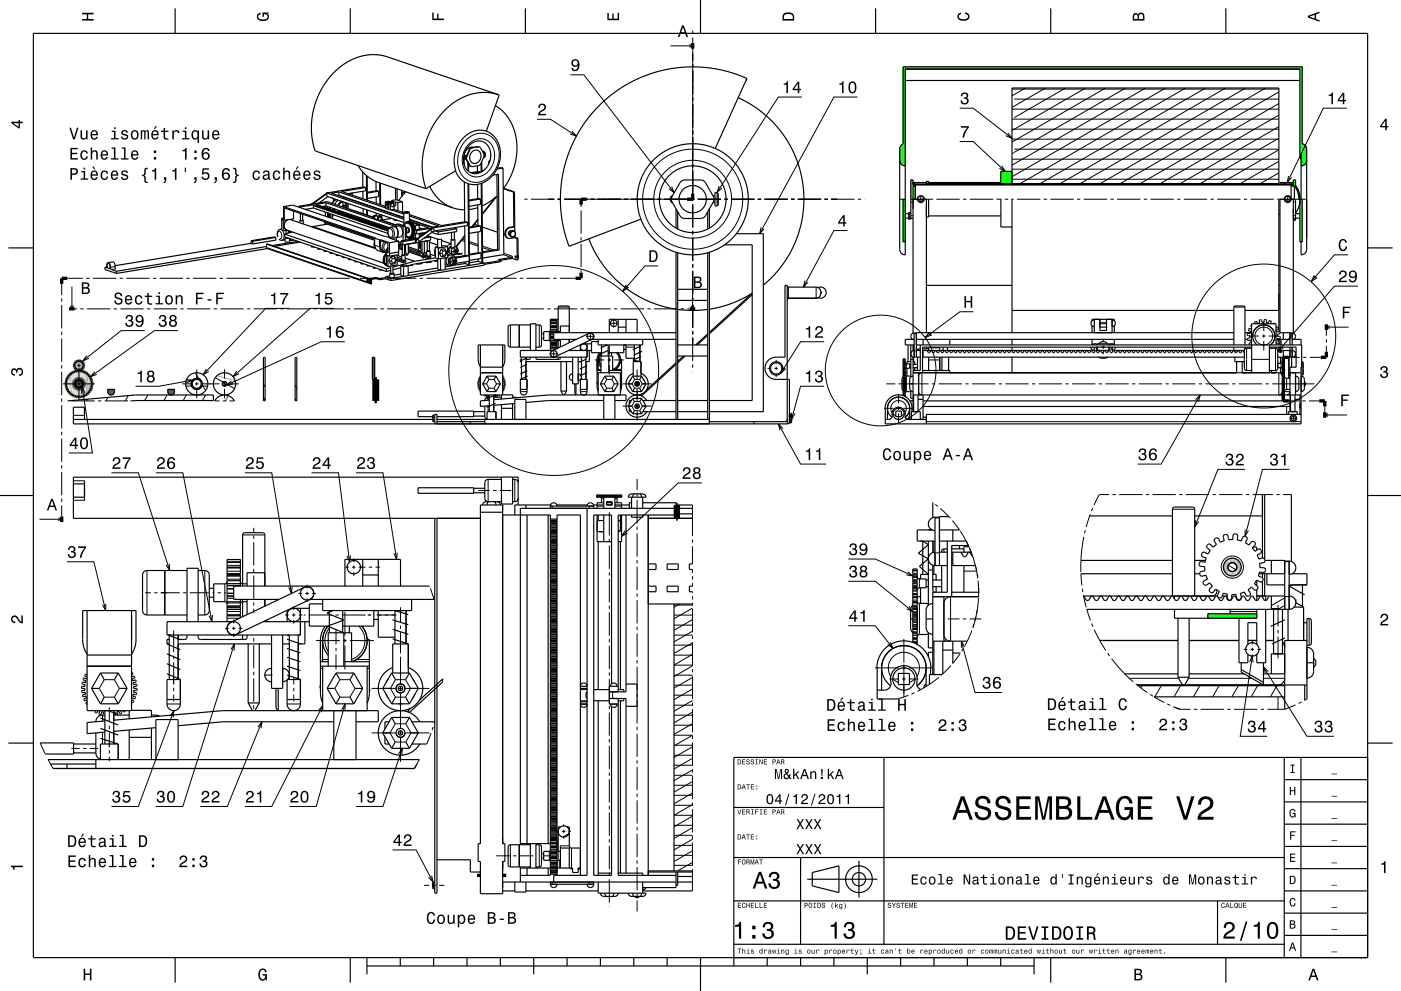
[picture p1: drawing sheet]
<svg xmlns="http://www.w3.org/2000/svg" width="420mm" height="297mm" viewBox="0 0 420 297" stroke-linecap="round" stroke-linejoin="round" font-family="sans-serif">
<path d="M270.7 59.7h.7v12.7h-.7z" fill="none" stroke="#0f0" stroke-width=".3"/>
<path d="M270.7 59.7h.7v12.7h-.7z" fill-rule="evenodd" fill="#0f0"/>
<path d="M389.7 59.7h.7v12.7h-.7z" fill="none" stroke="#0f0" stroke-width=".3"/>
<path d="M389.7 59.7h.7v12.7h-.7z" fill-rule="evenodd" fill="#0f0"/>
<path d="M270.7 20h119.7v23.1a1.67 1.67 0 0 1 1.3 1.6v3.3a1.67 1.67 0 0 1-1.6 1.7v-3.3h-.4v-25.7h-118.3v29l-1-.3-.6-.8-.1-3.9a1.66 1.66 0 0 1 1-1.5z" fill="none" stroke="#0f0" stroke-width=".3"/>
<g fill="#0f0">
<path d="M270.7 20h119.7l-.7 .7h-118.3v29l-.7-.1z" fill-rule="evenodd"/>
<path d="M391.7 44.6v3.6z" fill-rule="evenodd"/>
<path d="M391.7 44.4v3.9z" fill-rule="evenodd"/>
<path d="M391.7 44.3v4.2z" fill-rule="evenodd"/>
<path d="M391.6 44.1v4.5z" fill-rule="evenodd"/>
<path d="M391.6 44v4.8z" fill-rule="evenodd"/>
<path d="M391.5 43.9v5z" fill-rule="evenodd"/>
<path d="M391.4 43.8v5.2z" fill-rule="evenodd"/>
<path d="M391.3 43.7v5.4z" fill-rule="evenodd"/>
<path d="M391.2 43.5v5.7z" fill-rule="evenodd"/>
<path d="M391 43.4l.2 .1v5.7l-.2 .2z" fill-rule="evenodd"/>
<path d="M390.9 43.3v6.2z" fill-rule="evenodd"/>
<path d="M390.8 43.2v6.3z" fill-rule="evenodd"/>
<path d="M390.7 43.2l-.1 6.4z" fill-rule="evenodd"/>
<path d="M390.5 43.1v6.5z" fill-rule="evenodd"/>
<path d="M390.4 20l.1 23.1v6.5l-.2 .1z" fill-rule="evenodd"/>
<path d="M389.7 20.7l.7-.7-.1 29.7h-.2v-3.3h-.4z" fill-rule="evenodd"/>
<path d="M270.6 43.2l.1 6.4z" fill-rule="evenodd"/>
<path d="M270.5 43.3l.1 6.2z" fill-rule="evenodd"/>
<path d="M270.3 43.4l.2-.1v6.1l-.2-.1z" fill-rule="evenodd"/>
<path d="M270.2 43.5l.1 5.8-.2-.2z" fill-rule="evenodd"/>
<path d="M270.1 43.6v5.5z" fill-rule="evenodd"/>
<path d="M270.1 43.7l-.1 5.3z" fill-rule="evenodd"/>
<path d="M269.9 43.9v4.9z" fill-rule="evenodd"/>
<path d="M269.8 44.1v4.5z" fill-rule="evenodd"/>
<path d="M269.8 44.2v4.3z" fill-rule="evenodd"/>
<path d="M269.7 44.5v3.8z" fill-rule="evenodd"/>
<path d="M269.7 44.6v3.5z" fill-rule="evenodd"/>
</g>
<path d="M277.7 54.4h.7v.3h21.7v-3.3h3.3v3.6h-25.7z" fill="none" stroke="#0f0" stroke-width=".3"/>
<path d="M277.7 54.4h.7v.3h21.7v-3.3h3.3v3.6h-25.7z" fill-rule="evenodd" fill="#0f0"/>
<g fill="none" stroke="#000" stroke-width=".3">
<path d="M303.4 38.7h80M303.4 35.6l80 .1M303.4 32.7h80M303.4 26.7h80M304.1 29.7h79.3M307.5 26.4l-4.1 2.3M313.5 26.4l-10.1 5.8M319.5 26.4l-15.4 8.9M325.5 26.4l-22.1 12.7M331.5 26.4l-28.1 16.2M337.5 26.4l-33.4 19.3M343.5 26.4l-40.1 23.1"/>
<path d="M349.5 26.4l-46.1 26.6M355.5 26.4l-49.7 28.6M361.5 26.4l-49.7 28.6M367.5 26.4l-49.7 28.6M373.5 26.4l-49.7 28.6M379.5 26.4l-49.7 28.6M383.4 38l-29.6 17M383.4 34.5l-35.6 20.5M383.4 31l-41.6 24M383.4 27.6l-47.6 27.4M274 54.7l.3 .5M303.4 53.7h80"/>
<path d="M303.4 50.7h80M303.4 47.7h80M303.4 41.7h80M304 45.7l-.6 .3M304.1 44.7h79.3M383.4 51.8l-5.6 3.2M383.4 48.4l-11.6 6.6M383.4 44.9l-17.6 10.1M383.4 41.4l-23.6 13.6M384.8 54.7l.3 .5"/>
</g>
<path d="M273.1 53.9h.6v1.5h.7v.3h-.7v4h-.6z" fill="none" stroke="#0f0" stroke-width=".3"/>
<g fill="#0f0">
<path d="M273.7 53.9v1.5h.7v.3h-.7v4h-.6z" fill-rule="evenodd"/>
<path d="M273.1 53.9h.6l-.6 5.8z" fill-rule="evenodd"/>
</g>
<path d="M387.7 53.9h.7v1.7a6.5 6.5 0 0 1 1.3 4.1h-.3a6.1 6.1 0 0 0-1.4-4h-.9v-.3h.6z" fill="none" stroke="#0f0" stroke-width=".3"/>
<g fill="#0f0">
<path d="M388.4 53.9l-.1 2.2-.3-.4h-.9v-.3h.6z" fill-rule="evenodd"/>
<path d="M389.4 57.7l.3 2h-.3z" fill-rule="evenodd"/>
<path d="M389.4 57.4v2.1z" fill-rule="evenodd"/>
<path d="M389.2 57l.1 1.6z" fill-rule="evenodd"/>
<path d="M388.8 56.2l.4 .8v1.1l-.5-1.5z" fill-rule="evenodd"/>
<path d="M388.4 53.9v1.7l.4 .6-.1 .4-.4-.5z" fill-rule="evenodd"/>
<path d="M387.7 53.9h.7l-.7 1.5z" fill-rule="evenodd"/>
</g>
<g fill="none" stroke="#000" stroke-width=".3">
<path d="M277 59.4l-.1 .3M283.5 55.2l-.3 .2M299.5 55.2l-.3 .2M315.5 55.2l-.3 .2M331.5 55.2l-.3 .2M347.5 55.2l-.3 .2M363.5 55.2l-.3 .2M379.5 55.2l-.3 .2M386 58.7l.9 .6M202.1 199.3h5.5M202.1 196.3h5.5M202.1 193.3h5.5"/>
<path d="M202.1 190.3h5.5M202.1 187.3h5.5M202.1 184.3h5.5M202.1 181.3h5.5M203.7 181l-1.6 1M207.6 199.6l-5.5 3.2M207.6 196.1l-5.5 3.2M207.6 192.6l-5.5 3.2M207.6 189.2l-5.5 3.2M207.6 185.7l-5.5 3.2M207.6 182.2l-5.5 3.2M202.1 217.3h5.5"/>
<path d="M202.1 214.3h5.5M202.1 211.3h5.5M202.1 208.3h5.5M202.1 205.3h5.5M202.1 202.3h5.5M207.6 216.9l-5.5 3.2M207.6 213.4l-5.5 3.2M207.6 210l-5.5 3.2M207.6 206.5l-5.5 3.2M207.6 203l-5.5 3.2M342.4 205.5l-.4 .7M348.1 205.5l-1.9 3.3"/>
<path d="M353.9 205.5l-1.9 3.3M359.7 205.5l-1.9 3.3M365.5 205.5l-2 3.3M371.2 205.5l-1.9 3.3M377 205.5l-1.9 3.3M382.8 205.5l-2 3.3M202.1 238.3h5.5M202.1 235.3h5.5M202.1 232.3h5.5M202.1 229.3h5.5M202.1 226.3h5.5M202.1 223.3h5.5"/>
<path d="M202.1 220.3h5.5l-5.5 3.2M207.6 237.7l-5.5 3.2M207.6 234.2l-5.5 3.2M207.6 230.7l-5.5 3.2M207.6 227.3l-5.5 3.2M207.6 223.8l-5.5 3.2M170.5 249.8l-1.7 1M202.1 259.3h5.5M202.1 256.3h5.5M202.1 253.3h5.5M202.1 250.3h5.5M202.1 247.3h5.5"/>
<path d="M202.1 241.3h5.5M207.6 241.1l-5.5 3.2h5.5M207.6 258.5l-4.4 2.5M207.6 255l-5.5 3.2M207.6 251.5l-5.5 3.2M207.6 248.1l-5.5 3.2M207.6 244.6l-5.5 3.2M203 261.3l.2 .2"/>
</g>
<path d="M202.7 151.3h.5v4h-.5z" fill="none" stroke="#000" stroke-width="1.4" stroke-linecap="butt"/>
<path d="M362.1 184h14.7v1.3h-14.7z" fill="none" stroke="#0f0" stroke-width=".3"/>
<path d="M362.1 184h14.7v1.3h-14.7z" fill-rule="evenodd" fill="#0f0"/>
<path d="M368.2 169.4l2.3 1.3" fill="none" stroke="#000" stroke-width=".3"/>
<g fill="none" stroke="#ffbe47" stroke-width=".3">
<path d="M368.1 169.6l.1 .8 .4 .6M368.2 169.6h-.1M368.2 169.4v.2M368.2 169.3v.1M368.6 168.9l-.4 .4M368.6 168.9h.1M368.6 171l.1 .1M368.7 171.1l.2 .1M368.9 171.2h.1M368.9 171.2l.6 .1M369.3 168.6l-.7 .3M369.4 168.6l.3 .1"/>
<path d="M369.4 168.6h-.1M369.6 171.3h-.1M369.6 168.6h.1M369.7 168.7l.7 .3M370.4 169h.1M370.4 169l.2 .3M370.6 170.6l-1 .7M370.6 169.3v.1M370.6 170.6h.1M370.6 169.4v1.2"/>
<circle cx="369.4" cy="170" r="2.67"/>
</g>
<g fill="#ffbe47">
<path d="M370.9 167.7l.9 1 .3 1.3-.3 1.3-1 .9z" fill-rule="evenodd"/>
<path d="M370.8 170l-.1 2.3z" fill-rule="evenodd"/>
<path d="M370.7 170.4l-.1 2z" fill-rule="evenodd"/>
<path d="M370.6 170.6l-.1 1.8z" fill-rule="evenodd"/>
<path d="M370.5 170.8l-.2 1.7z" fill-rule="evenodd"/>
<path d="M370.2 171.1l.2-.2-.2 1.6z" fill-rule="evenodd"/>
<path d="M370 171.2l.2-.1-.1 1.4z" fill-rule="evenodd"/>
<path d="M369.9 171.2l.2 1.3-.2 .1z" fill-rule="evenodd"/>
<path d="M369.7 171.3l.2-.1-.2 1.4z" fill-rule="evenodd"/>
<path d="M369.5 171.3l.2 1.3h-.2z" fill-rule="evenodd"/>
<path d="M369.3 171.3h.2v1.3z" fill-rule="evenodd"/>
<path d="M369.2 171.3l.2 1.3h-.3z" fill-rule="evenodd"/>
<path d="M368.9 171.2l.3 .1-.1 1.3z" fill-rule="evenodd"/>
<path d="M368.8 171.1l.2 1.5-.2-.1z" fill-rule="evenodd"/>
<path d="M368.6 171l.2 .1v1.4z" fill-rule="evenodd"/>
<path d="M368.5 170.9l.1 .1v1.5z" fill-rule="evenodd"/>
<path d="M368.3 170.7l.2 1.8z" fill-rule="evenodd"/>
<path d="M368.2 170.6l.2 1.8z" fill-rule="evenodd"/>
<path d="M368.2 170.3l.1 2.1z" fill-rule="evenodd"/>
<path d="M368.1 170l.1 2.3z" fill-rule="evenodd"/>
<path d="M368.1 167.6v4.6z" fill-rule="evenodd"/>
<path d="M367.5 168.1l.6-.5v4.6l-1-.9-.3-1.1 .1-1.1z" fill-rule="evenodd"/>
<path d="M370.7 167.6l.2 .1-.1 2.3z" fill-rule="evenodd"/>
<path d="M370.5 167.5l.2 2z" fill-rule="evenodd"/>
<path d="M370.4 167.5l.2 1.7z" fill-rule="evenodd"/>
<path d="M370.3 167.4l.1 1.7z" fill-rule="evenodd"/>
<path d="M370.2 167.4l.1 1.5-.2-.1z" fill-rule="evenodd"/>
<path d="M369.9 167.3l.3 .1-.1 1.4z" fill-rule="evenodd"/>
<path d="M369.8 167.3l.2 1.4h-.3z" fill-rule="evenodd"/>
<path d="M369.6 167.3h.2l-.1 1.4z" fill-rule="evenodd"/>
<path d="M369.4 167.3l.2 1.3h-.2z" fill-rule="evenodd"/>
<path d="M369.3 167.3l.1 1.3h-.2z" fill-rule="evenodd"/>
<path d="M369.1 167.3h.2l-.2 1.4z" fill-rule="evenodd"/>
<path d="M368.9 167.3l.2 1.4-.3 .1z" fill-rule="evenodd"/>
<path d="M368.7 167.4l.2-.1-.2 1.5z" fill-rule="evenodd"/>
<path d="M368.6 167.4l.1 1.4-.2 .2z" fill-rule="evenodd"/>
<path d="M368.4 167.5v1.6z" fill-rule="evenodd"/>
<path d="M368.3 167.5v1.8z" fill-rule="evenodd"/>
<path d="M368.2 167.6v1.9z" fill-rule="evenodd"/>
<path d="M368.2 167.6l-.1 2.2z" fill-rule="evenodd"/>
</g>
<path d="M385.1 179.2l-4 2.3M385.1 181.5l-1.9 1.1" fill="none" stroke="#000" stroke-width=".3"/>
<path d="M111.6 107.1h.7v6.6h-.7z" fill="none" stroke="#5f5f5f" stroke-width=".3"/>
<path d="M111.6 107.1h.7v6.6h-.7z" fill-rule="evenodd" fill="#5f5f5f"/>
<path d="M112.3 113.7h.7v6.4h-.7z" fill="none" stroke="#000" stroke-width="1.4" stroke-linecap="butt"/>
<path d="M26.3 119.6l-.3 .5M32.4 119.1l-.6 1M38.4 118.6l-.9 1.5M44.3 118.4l-.9 1.6M50.1 118.4l-1 1.6M55.9 118.4l-1 1.6M61.7 118.4l-1 1.6" fill="none" stroke="#000" stroke-width=".3"/>
<g fill="none" stroke="#ffbe47" stroke-width=".3">
<path d="M22 109.3h.1M22 109.3l.1 .1M22 109.8l.1 .2M22 109.8v.1M22 109.7v.1M22 109.4h.1M22 109.7h.1M22 109.1v.2M22.1 109.1l-.1 .2M22.1 109.4h.1M22.1 110h.1M22.1 109.1h.1"/>
<path d="M22.1 109.7h-.1M22.1 109.4h.4v.3h-.4M22.1 109.7l-.1 .1M22.1 109v.1M22.2 109v.1M22.2 110h.1M22.2 109.1h-.1M22.3 108.6v.1M22.3 110.4h.1M22.3 110.4v.1M22.3 108.7h.1M22.3 110.3h.1"/>
<path d="M22.3 108.6h.1M22.3 110.5l.1 .1M22.3 110.3v.1M22.3 110.5h.1M22.3 108.7l.4 .3M22.3 108.5v.1M22.4 108.5l-.1 .1M22.4 108.5h.1M22.4 110.6h.1M22.5 108.5h.1M22.5 110.6h.1M22.5 108.5l.4 .2"/>
<path d="M22.5 110.6h-.1M22.5 110.6l.3-.3 .2 .2-.3 .3M22.6 109.9l-.4 .1M22.6 109.9l.1 .2M22.6 110h.1M22.6 110v.1M22.6 110.1h.1M22.6 109h.1M22.7 109l-.1 .2-.4-.1M22.7 110.1l-.4 .2M22.7 108.2h.1M22.7 110.9h.1"/>
<path d="M22.7 110.8v.1M22.7 108.3l.2 .4M22.7 110.8h.1M22.8 108.1l-.1 .2M22.8 110.9h.1M22.8 108.1l-.1 .1M22.8 111h.1M22.8 108.1h.1M22.9 108.1h-.1M22.9 108.1h.1M22.9 111h.1M22.9 108.6v.1"/>
<path d="M22.9 110.4v.1M23 108h.1M23 108v.1M23 108.1h.1M23 111h-.1M23 108.1l.2 .4 .2-.1M23 111h.1M23 111l.2-.4 .2 .1-.1 .4M23.2 110.6h.1M23.3 108.4l-.1 .1M23.3 111.1l.1 .1M23.3 108h.1"/>
<path d="M23.3 108l.1 .4M23.3 111.1h.1M23.3 107.9v.1M23.4 107.9h.1M23.4 111.2h.1M23.4 108.4h-.1M23.4 107.9h-.1M23.4 107.9h.3v.5M23.4 111.2h.2M23.4 108.4h.1M23.6 107.9h.1M23.6 111.2h.1"/>
<path d="M23.7 110.7l-.1 .5M23.7 108.4h.1M23.8 110.7h-.1M23.8 108.4h.1M23.8 110.7h.1M23.9 110.7h-.1M23.9 108.4h.1M23.9 110.7h.1M23.9 110.7l.1 .4M24 111.1h.1M24 108l-.1 .4M24 107.9h.1"/>
<path d="M24 107.9v.1M24.1 107.9l-.1 .1M24.1 107.9l.2 .1M24.1 110.6l.2 .4M24.1 107.9h.1M24.2 111.1h-.1M24.2 110.6h-.1M24.2 108.5l.1 .1M24.2 108h.1M24.2 111.1h.1M24.3 111.1h-.2M24.3 111.1h.1"/>
<path d="M24.3 108h.1M24.3 110.5l-.1 .1M24.3 108v.1M24.3 108.1l-.2 .4 .2 .1M24.3 111h.1M24.3 111v.1M24.3 108.1h.1M24.3 108.6h.1M24.3 110.5l.3 .3M24.3 110.5h.1M24.6 108.8h.1M24.6 108.8v.1"/>
<path d="M24.6 108.3l-.3 .3M24.6 110.8v.1M24.6 110.8h.1M24.6 108.2v.1M24.6 110.2l-.1 .1 .3 .3M24.6 108.9h.1M24.7 110.2h-.1M24.7 110.2l.3 .1M24.7 108.2l.2 .3M24.7 108.2h.1M24.7 110.8h.1M24.7 108.2l.1 .1"/>
<path d="M24.7 108.2h-.1M24.8 110.8h-.1M24.8 108.3h.1M24.8 109.9l.4 .1M24.8 109.2h.1M24.8 109.2v.2h.4M24.8 109.9h.1M24.8 109.8v.1M24.8 110.8h.1M24.8 109.8h.1M24.8 109.7v.1M24.8 109.3v.1"/>
<path d="M24.8 109.7h.4M24.8 109.7h.1M24.8 110.6l.1 .1M24.8 108.5l-.2 .3M24.8 108.4h.1M24.8 108.5h.1M24.8 110.6h.1M24.8 110.7h.1M24.8 110.6v.1M24.9 110.7h.1M24.9 108.4l-.1 .1M24.9 110.7l-.2 .2"/>
<path d="M25 108.7l.1 .1M25 108.7l-.3 .2M25 110.3h.1M25.1 108.7h.1M25.1 108.7v.1M25.1 110.3h-.1M25.1 110.3h.1M25.1 108.8h.1M25.1 108.8l.1 .1M25.2 108.8v.1M25.2 110h.1M25.2 109.1l-.4 .1"/>
<path d="M25.2 110v.1M25.2 110.2l-.1 .1M25.2 109v.1M25.2 108.9h.1M25.2 110.2h.1M25.2 109h.1M25.2 110.1v.2M25.2 108.9v.1M25.2 110.1h.1M25.2 109.4h.1M25.2 109.7h.1M25.3 109.4v.1"/>
<path d="M25.3 109.4h.1M25.3 109.4l-.1 .3M25.3 109.7h.1M25.3 109.6l-.1 .1"/>
</g>
<g fill="#ffbe47">
<path d="M24.1 107.9l.2 .2-.2 .4z" fill-rule="evenodd"/>
<path d="M23 108.1l.2 .4 .4-.6 .1 .5h.2l.2-.5v.6l.5 .4 .2 .5h.5v.3h-.5l-.2 .5-.5 .4v.5l-.2-.4h-.2v.5h-.3v-.5l-.2-.1-.2 .4v-.5l-.4-.6v-.7l.4-.6z" fill-rule="evenodd"/>
<path d="M24.6 108.2l.2 .3-.3 .3z" fill-rule="evenodd"/>
<path d="M25.2 108.9v.1z" fill-rule="evenodd"/>
<path d="M25.2 108.8v.2z" fill-rule="evenodd"/>
<path d="M25.2 108.8v.3z" fill-rule="evenodd"/>
<path d="M25 108.7l.2 .4-.4 .1z" fill-rule="evenodd"/>
<path d="M25.2 110v.2z" fill-rule="evenodd"/>
<path d="M25.2 110v.2z" fill-rule="evenodd"/>
<path d="M25.2 110v.3z" fill-rule="evenodd"/>
<path d="M24.8 109.9l.4 .1-.1 .3z" fill-rule="evenodd"/>
<path d="M24.5 110.3l.3 .3-.1 .2z" fill-rule="evenodd"/>
<path d="M24.1 110.6l.2 .4-.2 .1z" fill-rule="evenodd"/>
<path d="M22.1 109.1l.5 .1-.1 .2h-.4z" fill-rule="evenodd"/>
<path d="M22.1 109.1v.3z" fill-rule="evenodd"/>
<path d="M22.1 109.1v.3z" fill-rule="evenodd"/>
<path d="M22.1 109.1v.3z" fill-rule="evenodd"/>
<path d="M22.1 109.1v.3z" fill-rule="evenodd"/>
<path d="M22.1 109.1v.3z" fill-rule="evenodd"/>
<path d="M22.1 109.1v.3z" fill-rule="evenodd"/>
<path d="M22.1 109.1v.3z" fill-rule="evenodd"/>
<path d="M22 109.1v.3z" fill-rule="evenodd"/>
<path d="M22 109.2v.1z" fill-rule="evenodd"/>
<path d="M22.4 108.5l.4 .3-.1 .2-.4-.3z" fill-rule="evenodd"/>
<path d="M22.3 108.6v.1z" fill-rule="evenodd"/>
<path d="M22.7 108.1h.3v.5z" fill-rule="evenodd"/>
<path d="M23.4 107.9v.5z" fill-rule="evenodd"/>
<path d="M23.4 110.7v.5z" fill-rule="evenodd"/>
<path d="M23 110.5l-.1 .5-.2-.2z" fill-rule="evenodd"/>
<path d="M22.3 110.3l.4-.2 .1 .2-.4 .3z" fill-rule="evenodd"/>
<path d="M22.3 110.3v.2z" fill-rule="evenodd"/>
<path d="M22.1 109.7h.4l.1 .2-.5 .1z" fill-rule="evenodd"/>
<path d="M22.1 109.7v.3z" fill-rule="evenodd"/>
<path d="M22.1 109.7v.3z" fill-rule="evenodd"/>
<path d="M22.1 109.7v.3z" fill-rule="evenodd"/>
<path d="M22.1 109.7v.3z" fill-rule="evenodd"/>
<path d="M22.1 109.7v.3z" fill-rule="evenodd"/>
<path d="M22 109.7l.1 .3z" fill-rule="evenodd"/>
<path d="M22 109.7v.2z" fill-rule="evenodd"/>
<path d="M22 109.7v.2z" fill-rule="evenodd"/>
<path d="M24.1 110.6v.5z" fill-rule="evenodd"/>
<path d="M24.3 110.5l.2-.2 .1 .5z" fill-rule="evenodd"/>
<path d="M24.8 109.9l.2 .4-.3-.2z" fill-rule="evenodd"/>
<path d="M24.7 109l.3-.3-.2 .5z" fill-rule="evenodd"/>
<path d="M24.6 108.3l-.1 .5-.2-.2z" fill-rule="evenodd"/>
<path d="M24.1 107.9v.6z" fill-rule="evenodd"/>
</g>
<g fill="none" stroke="#ffbe47" stroke-width=".3">
<path d="M19.5 115h.1M19.5 115h.5M19.5 114.7h.1M19.5 115.6l.6 .1M19.5 114.7v.3M19.5 115.4h.1M19.5 115.6h.1M19.6 114.3l.4 .2v.3M19.6 114.7l-.1 .2M19.6 114.2v.1M19.6 115.4l-.1 .2M19.6 115.4h-.1"/>
<path d="M19.6 114.7l.4 .1M19.6 114.1h.1M19.6 116.1h.1M19.6 116.1l.1 .1M19.7 116h.1M19.7 114.1h-.1M19.7 116l-.1 .1M19.7 116.2l.1 .1M19.7 116.3h.1M19.7 116h-.1M19.7 113.7v.1M19.7 113.7l.1 .1"/>
<path d="M19.7 113.7h.1M19.7 113.8h.1M19.8 113.6h-.1M19.8 113.8h.1M19.8 113.5l-.1 .2M19.8 116.3h.1M19.8 116.3l.4-.1 .1 .2-.4 .2M19.8 113.8l.4 .1M19.8 113.5h.1M19.8 116.7h.1M19.8 116.7l.1 .2M19.9 116.8h.1"/>
<path d="M19.9 113.5h.1M19.9 116.6h.1M19.9 113.5h-.1M19.9 116.6l-.1 .1M19.9 113.5l.4 .1M19.9 116.9h.1M20 113.1v.1M20 113.1h.1M20 113.2h.1M20 116.9h.1M20 115v.3l-.4 .1M20 115.1h.1"/>
<path d="M20 115.2v.1M20 116.9l.4-.2 .1 .3-.3 .2M20 113.2l.4 .2M20 114.5v.2M20 115.7l.1 .2-.4 .1M20.1 113l-.1 .1M20.1 112.9l-.1 .2M20.1 112.9h.1M20.1 114.1h.1M20.2 117.2h.1M20.2 117.3v.1M20.2 113.9l-.1 .3-.5-.1"/>
<path d="M20.2 117.3h.1M20.2 117.2v.1M20.2 113.9h.1M20.2 112.9h-.1M20.2 117.2h-.1M20.2 112.9l.3 .2M20.2 117.4h.1M20.2 116.3h.1M20.2 117.4h.2M20.2 116.4h.1M20.3 113.6h.1M20.3 113.5v.1"/>
<path d="M20.3 112.6h.1M20.3 112.5v.1M20.3 112.5h.1M20.4 113.4l-.1 .1M20.4 117.4l.3-.2 .2 .2-.3 .3M20.4 112.6l.3 .3-.1 .2M20.4 113.4l-.1 .2M20.4 113.4h.1M20.4 112.4l-.1 .1M20.4 112.4h.1M20.5 117.7h.1M20.5 117.7v.1"/>
<path d="M20.6 112.4h.1M20.6 117.7l.1 .3M20.6 112.4h-.2M20.6 112.4l.4 .2M20.6 113.1h-.1M20.6 117.8l.1 .1M20.7 117.9h.1M20.8 112.1l.3 .3-.1 .2M20.8 117.3h.1M20.8 117.9l-.1 .1M20.8 112v.1M20.8 112h.1"/>
<path d="M20.8 112.2h.1M20.8 117.9h-.1M20.8 117.4h.1M20.9 111.9l-.1 .1M20.9 111.9h.1M20.9 111.9l-.1 .2M21 111.9h.1M21 118.2v.1M21 118.1v.2M21 118.1h.1M21 112.5h.1M21 118.3l.1 .1"/>
<path d="M21.1 117.7l.2 .1M21.1 118.4h.1M21.2 118.4h.1M21.3 117.8l-.2-.2-.3 .3M21.3 118.3v.1M21.3 118.3l-.2 .1M21.3 111.7h.1M21.3 118.3l.2-.3 .2 .2-.2 .3M21.3 111.7l.2 .4-.2 .2-.3-.4M21.3 118.3l-.1 .1M21.3 111.6v.1M21.3 117.8l-.3 .3"/>
<path d="M21.3 111.6h.1M21.3 112.2h.1M21.4 111.6h-.1M21.4 111.6h.1M21.4 111.5v.1M21.4 111.5h.1M21.4 111.5l-.1 .1M21.5 111.5h.1M21.5 118.6h.1M21.5 111.5l.2 .4 .2-.1M21.5 118.5l.1 .1M21.5 118.5h.1"/>
<path d="M21.6 118.6h.1M21.6 118.6l.2 .1M21.7 118.1h.1M21.7 118.7h.1M21.8 118.7h.1M21.8 111.4h.1M21.8 118.7h-.1M21.8 111.4l.2 .4M21.8 111.3v.1M21.8 111.3h.1M21.9 111.9h-.1M21.9 111.3h-.1"/>
<path d="M22 111.8h-.1M22 111.2h-.1M22 111.2l.1 .1M22 111.2l-.1 .1M22 118.3l-.2 .4M22 118.3l.2 .1M22 118.3l.1 .1M22.1 118.9h.1M22.1 111.3h.1M22.1 118.8v.1M22.1 118.8h.1M22.1 111.3l.2 .4 .2-.1"/>
<path d="M22.1 118.9l.2 .1M22.2 118.4h.1M22.2 118.9h.1M22.2 118.4l-.1 .4M22.3 119h.1M22.4 119h.1M22.4 119h-.1M22.4 111.1h.1M22.4 118.9l.1-.4 .3 .1-.1 .4M22.4 118.9l-.1 .1M22.4 111.2l.1 .4M22.4 111.1v.1"/>
<path d="M22.5 111.6h-.2M22.5 111.1h-.1M22.5 111v.1M22.6 111h.1M22.6 111l.1 .1M22.6 111h-.1M22.6 118.6h.2M22.7 111v.1M22.7 111h.1M22.7 119v.1M22.7 119.1h.1M22.7 111.1l.1 .4"/>
<path d="M22.8 119.1h.1M22.9 119.1h.1M22.9 111.5h-.1M23 119.1h-.1M23 119.1h.1M23 111h.1M23 111l.1 .4-.2 .1M23.1 110.9h.1M23.1 110.9l-.1 .1M23.1 118.7l-.1 .4M23.1 118.7h.1M23.2 118.7h.1"/>
<path d="M23.2 110.9h.1M23.2 110.9h-.1M23.3 118.7h.1M23.3 110.9h-.1M23.3 110.9l.1 .5M23.3 110.9h.1M23.3 118.7l.1 .5M23.3 119.1l.1 .1M23.4 111.4h.1M23.6 111.4h.1M23.6 119.2h.1M23.7 110.9v.5h-.3"/>
<path d="M23.7 110.9h.1M23.7 110.9h.2M23.8 110.9h.1M23.9 118.7h-.2M23.9 110.9h.1M24 111.4h.1M24 110.9v.5M24 110.9h.1M24 119.1v-.4h-.3v.5h-.3M24 119.1h.1M24 119.1v.1M24 119.1l.3 .1"/>
<path d="M24 119.2h.1M24.1 111.4h.1M24.2 119.2h-.1M24.3 119.1h.1M24.3 119.1l-.1 .1M24.3 119.1v.1M24.3 111l-.1 .4M24.3 111h.1M24.4 118.6l-.1 .5M24.4 110.9l-.1 .1M24.4 110.9l.2 .1M24.4 118.6h.1"/>
<path d="M24.4 110.9l.1 .1M24.5 118.6l-.2 .1M24.5 118.6h.1M24.5 118.6l.1 .4M24.6 111.5h.1M24.6 111h.1M24.6 111v.1M24.6 119h.1M24.6 119l.1 .1M24.6 111.1v.4M24.6 111.1h.1M24.6 119v.1"/>
<path d="M24.6 119.1h.1M24.7 119.1h.1M24.7 111.5h.1M24.8 118.5l.1 .4M24.8 119l-.1 .1M24.9 119l-.2 .1M24.9 118.5h-.1M24.9 119h.1M24.9 111.2l-.1 .4-.2-.1M24.9 118.9v.1M24.9 111.1h.1M25 111.1h.1"/>
<path d="M25 118.4l-.2 .1M25 111.1h.2M25 111.1l-.1 .1M25.1 118.4h-.1M25.1 118.4l.1 .4M25.1 111.1h.1M25.1 111.7h.1M25.1 111.7l.2 .1M25.2 111.2l-.1 .5M25.2 111.2h.1M25.2 111.7h.1M25.2 118.8l.1 .1"/>
<path d="M25.2 118.8h.1M25.3 118.9h.1M25.5 118.8l-.2 .1M25.5 118.2l-.1 .1M25.5 118.8h.1M25.5 118.7v.1M25.5 118.7h.1M25.5 111.4h.1M25.6 111.4l-.3 .4M25.6 111.4h.1M25.6 111.9l.1 .1M25.6 111.4h-.1"/>
<path d="M25.7 112h.1M25.7 111.4h.1M25.8 112h.1M25.8 111.4v.1M25.8 111.5l-.2 .4M25.8 118.5l-.2-.3-.3 .1 .2 .4M25.8 118.5h.1M25.9 118l.2 .3M25.9 118l.1-.2 .3 .3M25.9 117.9v.1M25.9 118.5h.1M26 118.5h-.1"/>
<path d="M26 118.5h.1M26.1 118.4h.1M26.1 118.3v.1M26.1 111.7l-.3 .3M26.1 111.7h.1M26.1 118.4l-.1 .1M26.1 112.3h.1M26.1 112.3l.1 .1M26.2 111.7h-.1M26.2 111.7h.1M26.2 111.7l.1 .1M26.3 111.8h.1"/>
<path d="M26.3 118.1h.1M26.3 111.8v.1M26.3 111.9l-.3 .4M26.3 118.2h.1M26.3 111.9h.1M26.4 118.2h.1M26.4 117.5l-.1 .1M26.5 117.4l-.2 .2 .3 .4M26.5 117.4l.3 .3M26.5 112.8h.1M26.6 118l-.3 .1M26.6 112.2l-.4 .2"/>
<path d="M26.6 117.9h.1M26.6 118h.1M26.6 117.9v.1M26.6 112.1v.1M26.6 112.9h.1M26.6 112.1h.1M26.6 112.1l.2 .2M26.7 117.2l.3 .2M26.7 112.1v.1M26.7 112.1l-.1 .1M26.7 117.1v.1M26.7 112.2l.1 .1"/>
<path d="M26.8 117.7h.1M26.8 117h-.1M26.8 112.4l-.3 .3 .1 .2M26.8 112.4h.1M26.8 112.3v.1M26.8 112.3h.1M26.8 117l-.1 .1M26.8 117l.3 .2M26.9 113.2v.1M26.9 117.7h.1M26.9 117.7h-.1M27 117.4v.1"/>
<path d="M27 112.6l.1 .1M27 112.6l-.4 .3M27 117.4v.2M27 117.5l-.1 .2M27 112.6h.1M27 117.5h.1M27 116.6l.3 .3M27 116.5h.1M27.1 116.4l-.1 .2M27.1 116.4l.3 .2M27.1 113.7h.1M27.1 112.6v.1"/>
<path d="M27.1 113.7v.2l.4-.1M27.1 112.7h.1M27.1 112.7l.1 .1M27.1 117.2h.1M27.1 112.9l-.3 .2 .1 .2M27.1 112.8h.1M27.1 116.2l.4 .1M27.2 116.1l-.1 .1M27.2 112.9h.1M27.2 112.8l-.1 .1M27.2 112.8h.1M27.2 116.1h.1"/>
<path d="M27.2 116v.1M27.2 114.2h.1M27.2 114.2l.1 .3 .4-.1M27.2 117.2h.1M27.3 117.2h-.2M27.3 117.1l-.1 .1M27.3 117.1v.1M27.3 115.6l.4 .1M27.3 117.1h.1M27.3 116.9h.1M27.3 113.2l-.4 .1M27.3 115.5h.1"/>
<path d="M27.3 113.2h.1M27.3 116.9v.1M27.3 115.5v.1M27.3 115.4h.1M27.3 114.8h.1M27.3 117h.1M27.3 117v.1M27.4 113.2h.1M27.4 113.2l.1 .2M27.4 113.2l.1 .1M27.4 113.5l-.3 .2M27.4 116.6h.1"/>
<path d="M27.5 113.5h.1M27.5 113.4h.1M27.5 113.4l-.1 .1M27.5 116.6h.1M27.5 116.6h-.1M27.5 113.8h.1M27.5 116.3h.1M27.6 113.8h-.1M27.6 116.5h.1M27.6 116.3v.1M27.6 116.4l-.1 .2M27.6 116.4h.1"/>
<path d="M27.6 113.8h.1M27.6 116h-.4M27.6 114.1l-.4 .1M27.6 116h.1M27.7 113.8v.2M27.7 113.9h.1M27.7 114.1h-.1M27.7 116h-.1M27.7 116h.1M27.7 115.7h.1M27.7 114h.1M27.7 114l-.1 .1"/>
<path d="M27.7 114.4h.1M27.7 115.7l.1 .1M27.7 114.4l.1 .1M27.7 114.7l-.4 .1v.2l.5 .1M27.7 115.9v.1M27.7 115.9h.1M27.8 115.8l-.1 .1M27.8 114.4h.1M27.8 115.8h.1M27.8 115v.1M27.8 114.4l-.1 .3M27.8 115.4h.1"/>
<path d="M27.8 114.5v.1M27.8 114.5h.1M27.8 114.7h.1M27.8 115.1h.1M27.8 114.7h-.1M27.8 115.3l-.5 .2M27.8 115.1v.2M27.8 115.3h.1M27.8 115.2v.1"/>
</g>
<g fill="#ffbe47">
<path d="M24 110.9v.5z" fill-rule="evenodd"/>
<path d="M24 110.9v8.2z" fill-rule="evenodd"/>
<path d="M25.6 111.4l.2 .2-.2 .3z" fill-rule="evenodd"/>
<path d="M25.6 111.4l.2 7.1-.2-.3z" fill-rule="evenodd"/>
<path d="M26.6 112.1l.2 .3-.3 .3z" fill-rule="evenodd"/>
<path d="M26.6 112.2v5l-.3 .4v-5.2z" fill-rule="evenodd"/>
<path d="M26 112.3l.3 .1v5.2l.3 .3-.3 .2-.3-.3z" fill-rule="evenodd"/>
<path d="M27.1 112.8v.1z" fill-rule="evenodd"/>
<path d="M27 112.6l.1 .3-.3 .2z" fill-rule="evenodd"/>
<path d="M26.6 112.9l.4-.3-.2 .5 .1 3.6-.2 .5z" fill-rule="evenodd"/>
<path d="M26.5 112.7l.1 4.5z" fill-rule="evenodd"/>
<path d="M27.5 113.3l-.1 .2z" fill-rule="evenodd"/>
<path d="M27.4 113.3v.2z" fill-rule="evenodd"/>
<path d="M27.3 113.2l.1 .3-.3 .1z" fill-rule="evenodd"/>
<path d="M26.9 113.4l.4-.2-.2 .4v2.6l-.2 .5z" fill-rule="evenodd"/>
<path d="M26.8 113.2l.1 3.5z" fill-rule="evenodd"/>
<path d="M27.7 113.9v.2z" fill-rule="evenodd"/>
<path d="M27.7 113.9v.2z" fill-rule="evenodd"/>
<path d="M27.7 113.8v.3z" fill-rule="evenodd"/>
<path d="M27.6 113.8l.1 .3z" fill-rule="evenodd"/>
<path d="M27.6 113.8v.3z" fill-rule="evenodd"/>
<path d="M27.6 113.8v.3z" fill-rule="evenodd"/>
<path d="M27.5 113.8l.1 .3-.4 .1z" fill-rule="evenodd"/>
<path d="M27.1 113.9l.4-.1-.3 .4v1.9z" fill-rule="evenodd"/>
<path d="M27.1 113.7v2.5z" fill-rule="evenodd"/>
<path d="M27.8 114.5v.2z" fill-rule="evenodd"/>
<path d="M27.8 114.5v.2z" fill-rule="evenodd"/>
<path d="M27.8 114.5v.2z" fill-rule="evenodd"/>
<path d="M27.8 114.4v.3z" fill-rule="evenodd"/>
<path d="M27.8 114.4v.3z" fill-rule="evenodd"/>
<path d="M27.8 114.4v.3z" fill-rule="evenodd"/>
<path d="M27.7 114.4v.3z" fill-rule="evenodd"/>
<path d="M27.3 114.8l.4-.4v.3z" fill-rule="evenodd"/>
<path d="M27.3 114.5l.4-.1-.4 .4v.8z" fill-rule="evenodd"/>
<path d="M27.2 114.2l.1 1.4z" fill-rule="evenodd"/>
<path d="M27.8 115.1v.2z" fill-rule="evenodd"/>
<path d="M27.8 115.1v.2z" fill-rule="evenodd"/>
<path d="M27.8 115.1v.2z" fill-rule="evenodd"/>
<path d="M27.8 115.1v.2z" fill-rule="evenodd"/>
<path d="M27.8 115.1v.2z" fill-rule="evenodd"/>
<path d="M27.7 115v.4z" fill-rule="evenodd"/>
<path d="M27.3 115h.4v.4z" fill-rule="evenodd"/>
<path d="M27.3 114.8v.2z" fill-rule="evenodd"/>
<path d="M27.7 115.7v.2z" fill-rule="evenodd"/>
<path d="M27.7 115.7v.2z" fill-rule="evenodd"/>
<path d="M27.7 115.7v.2z" fill-rule="evenodd"/>
<path d="M27.7 115.7v.3z" fill-rule="evenodd"/>
<path d="M27.7 115.7v.3z" fill-rule="evenodd"/>
<path d="M27.7 115.7v.3z" fill-rule="evenodd"/>
<path d="M27.7 115.7v.3z" fill-rule="evenodd"/>
<path d="M27.3 115.6l.4 .1v.3z" fill-rule="evenodd"/>
<path d="M27.6 116.3v.2z" fill-rule="evenodd"/>
<path d="M27.6 116.3v.2z" fill-rule="evenodd"/>
<path d="M27.5 116.3l.1 .2z" fill-rule="evenodd"/>
<path d="M27.1 116.2l.4 .1v.3z" fill-rule="evenodd"/>
<path d="M27.3 116.9v.2z" fill-rule="evenodd"/>
<path d="M26.9 116.7l.4 .2-.1 .3z" fill-rule="evenodd"/>
<path d="M27 117.4l-.1 .2z" fill-rule="evenodd"/>
<path d="M26.6 117.2l.4 .2-.2 .3z" fill-rule="evenodd"/>
<path d="M26.3 118.1l.3-.2z" fill-rule="evenodd"/>
<path d="M26.1 111.7l.2 .2-.3 .4z" fill-rule="evenodd"/>
<path d="M26.1 111.7l-.1 6.1-.1 .2-.1-5.9z" fill-rule="evenodd"/>
<path d="M25.8 112v6.5z" fill-rule="evenodd"/>
<path d="M25.6 111.9l.2 .1v6.5z" fill-rule="evenodd"/>
<path d="M25.5 111.4v6.8z" fill-rule="evenodd"/>
<path d="M25.5 111.4v6.8z" fill-rule="evenodd"/>
<path d="M25.5 111.4l-.1 6.9-.1-6.5z" fill-rule="evenodd"/>
<path d="M25.3 111.8v7.1z" fill-rule="evenodd"/>
<path d="M25.3 111.7v7.2z" fill-rule="evenodd"/>
<path d="M25.2 111.7l.1 7.1z" fill-rule="evenodd"/>
<path d="M25.1 111.7l.1 7.1-.1-.4z" fill-rule="evenodd"/>
<path d="M25.8 118l.3 .3-.2 .3z" fill-rule="evenodd"/>
<path d="M24.5 111v.5z" fill-rule="evenodd"/>
<path d="M24.5 111v7.6z" fill-rule="evenodd"/>
<path d="M24.4 110.9v7.7z" fill-rule="evenodd"/>
<path d="M24.4 110.9v7.7z" fill-rule="evenodd"/>
<path d="M24.4 110.9v7.7z" fill-rule="evenodd"/>
<path d="M24.3 111v7.6z" fill-rule="evenodd"/>
<path d="M24.3 111v7.7z" fill-rule="evenodd"/>
<path d="M24.3 111l-.1 8.2z" fill-rule="evenodd"/>
<path d="M24.2 111.4l-.1 7.8z" fill-rule="evenodd"/>
<path d="M24.1 111.4v7.8z" fill-rule="evenodd"/>
<path d="M24 111.4l.1 7.8z" fill-rule="evenodd"/>
<path d="M24 111.4v7.8z" fill-rule="evenodd"/>
<path d="M24 111.4v7.7z" fill-rule="evenodd"/>
<path d="M23.9 110.9v7.8z" fill-rule="evenodd"/>
<path d="M23.9 110.9v7.8z" fill-rule="evenodd"/>
<path d="M23.8 110.9v7.8z" fill-rule="evenodd"/>
<path d="M23.7 110.9v7.8z" fill-rule="evenodd"/>
<path d="M23.7 110.9v7.8z" fill-rule="evenodd"/>
<path d="M23.7 110.9v7.8z" fill-rule="evenodd"/>
<path d="M23.6 111.4v7.8z" fill-rule="evenodd"/>
<path d="M23.6 111.4v7.8z" fill-rule="evenodd"/>
<path d="M23.5 111.4l.1 7.8z" fill-rule="evenodd"/>
<path d="M23.5 111.4v7.8z" fill-rule="evenodd"/>
<path d="M23.4 111.4l.1 7.8z" fill-rule="evenodd"/>
<path d="M23.4 111.4v7.8z" fill-rule="evenodd"/>
<path d="M23.4 111.4v7.8z" fill-rule="evenodd"/>
<path d="M23.3 110.9l.1 7.8z" fill-rule="evenodd"/>
<path d="M23.3 110.9v7.8z" fill-rule="evenodd"/>
<path d="M23.3 110.9v7.8z" fill-rule="evenodd"/>
<path d="M23.2 110.9l.1 7.8z" fill-rule="evenodd"/>
<path d="M23.1 110.9l.1 7.8z" fill-rule="evenodd"/>
<path d="M23.1 110.9v7.8z" fill-rule="evenodd"/>
<path d="M23 111.4v7.7z" fill-rule="evenodd"/>
<path d="M23 111.4v7.7z" fill-rule="evenodd"/>
<path d="M22.9 111.4v7.7z" fill-rule="evenodd"/>
<path d="M22.9 111.5v7.6z" fill-rule="evenodd"/>
<path d="M22.8 111.5l.1 7.6z" fill-rule="evenodd"/>
<path d="M22.8 111.5v7.6z" fill-rule="evenodd"/>
<path d="M25.1 111.1l.1 .2-.1 .4z" fill-rule="evenodd"/>
<path d="M25 111.1v7.3z" fill-rule="evenodd"/>
<path d="M25 111.1v7.4z" fill-rule="evenodd"/>
<path d="M25 111.1v7.4z" fill-rule="evenodd"/>
<path d="M24.9 111.1v7.4z" fill-rule="evenodd"/>
<path d="M24.9 111.2l-.1 7.9z" fill-rule="evenodd"/>
<path d="M24.8 111.5l-.1 7.6z" fill-rule="evenodd"/>
<path d="M24.7 111.5v7.6z" fill-rule="evenodd"/>
<path d="M24.6 111.5l.1 7.6z" fill-rule="evenodd"/>
<path d="M24.6 111.5v7.6z" fill-rule="evenodd"/>
<path d="M24.5 111.5l.1 7.5z" fill-rule="evenodd"/>
<path d="M25.3 118.3l.2 .4-.2 .2z" fill-rule="evenodd"/>
<path d="M24.8 118.5v.5z" fill-rule="evenodd"/>
<path d="M24.2 118.7v.5z" fill-rule="evenodd"/>
<path d="M20 114.8v.8l-.4 .1v-.3l.4-.1z" fill-rule="evenodd"/>
<path d="M19.6 114.7l.4 .1v.5z" fill-rule="evenodd"/>
<path d="M19.6 114.7l.4 .3h-.4z" fill-rule="evenodd"/>
<path d="M19.5 114.7l.1 .3z" fill-rule="evenodd"/>
<path d="M19.5 114.7v.3z" fill-rule="evenodd"/>
<path d="M19.5 114.8v.2z" fill-rule="evenodd"/>
<path d="M19.5 114.8v.2z" fill-rule="evenodd"/>
<path d="M19.5 114.8v.2z" fill-rule="evenodd"/>
<path d="M19.5 114.8v.2z" fill-rule="evenodd"/>
<path d="M20.1 114.2l.1 2-.5 .1v-.3l.4-.1z" fill-rule="evenodd"/>
<path d="M19.7 114.1l.4 .1v1.7l-.1-1.4z" fill-rule="evenodd"/>
<path d="M19.6 114.1l.4 .4-.4-.1z" fill-rule="evenodd"/>
<path d="M19.6 114.1v.3z" fill-rule="evenodd"/>
<path d="M19.6 114.1v.3z" fill-rule="evenodd"/>
<path d="M19.6 114.1v.3z" fill-rule="evenodd"/>
<path d="M19.6 114.1v.3z" fill-rule="evenodd"/>
<path d="M19.6 114.1v.3z" fill-rule="evenodd"/>
<path d="M19.6 114.1v.3z" fill-rule="evenodd"/>
<path d="M19.6 114.2v.2z" fill-rule="evenodd"/>
<path d="M19.6 114.2v.2z" fill-rule="evenodd"/>
<path d="M20.3 113.6l.1 3.1-.4 .2-.1-.3 .4-.2z" fill-rule="evenodd"/>
<path d="M19.9 113.5l.4 .1v2.8l-.1-2.5z" fill-rule="evenodd"/>
<path d="M19.8 113.5l.4 .4-.4-.1z" fill-rule="evenodd"/>
<path d="M19.8 113.5v.3z" fill-rule="evenodd"/>
<path d="M19.8 113.5v.3z" fill-rule="evenodd"/>
<path d="M19.8 113.6v.2z" fill-rule="evenodd"/>
<path d="M19.8 113.6l-.1 .2z" fill-rule="evenodd"/>
<path d="M20.5 113.1l.2 4.1-.4 .3-.1-.3 .3-.2z" fill-rule="evenodd"/>
<path d="M20.2 112.9l.3 .2v3.8l-.1-3.5z" fill-rule="evenodd"/>
<path d="M20.1 112.9l.3 .5-.4-.2z" fill-rule="evenodd"/>
<path d="M20 113v.2z" fill-rule="evenodd"/>
<path d="M20.9 112.7l.2 4.9-.4 .4-.1-.3 .3-.3z" fill-rule="evenodd"/>
<path d="M20.6 112.4l.3 .3-.1 4.7z" fill-rule="evenodd"/>
<path d="M20.4 112.4l.3 .5-.3-.3z" fill-rule="evenodd"/>
<path d="M20.4 112.5v.1z" fill-rule="evenodd"/>
<path d="M21.3 112.3l.2 5.7-.3 .4-.2-.3 .3-.3z" fill-rule="evenodd"/>
<path d="M21 111.9l.3 .4v5.5z" fill-rule="evenodd"/>
<path d="M20.8 112l.2-.1 .1 .5z" fill-rule="evenodd"/>
<path d="M21.3 111.6l.2-.1v6.5v-5.9z" fill-rule="evenodd"/>
<path d="M21.8 111.3l.2-.1v7.1v-6.5z" fill-rule="evenodd"/>
<path d="M22.3 111.7v7.3l-.2-.1z" fill-rule="evenodd"/>
<path d="M22.1 111.3l.2 .4-.1 6.7z" fill-rule="evenodd"/>
<path d="M22.1 111.2v7.2z" fill-rule="evenodd"/>
<path d="M22 111.2l.1 7.1z" fill-rule="evenodd"/>
<path d="M22 111.2v7.1z" fill-rule="evenodd"/>
<path d="M21.8 111.9l.2-.1v6.5l-.2 .4z" fill-rule="evenodd"/>
<path d="M21.8 111.9v6.8z" fill-rule="evenodd"/>
<path d="M21.7 111.9l.1 6.8z" fill-rule="evenodd"/>
<path d="M21.5 111.6l.2 .3 .1 6.8-.1-.5-.2-.2z" fill-rule="evenodd"/>
<path d="M21.5 111.5v6.5z" fill-rule="evenodd"/>
<path d="M21.3 112.3l.2-.2v5.9z" fill-rule="evenodd"/>
<path d="M22.4 111.1l.2 7.4z" fill-rule="evenodd"/>
<path d="M22.7 111l.1 7.6z" fill-rule="evenodd"/>
<path d="M22.6 111l.1 7.6z" fill-rule="evenodd"/>
<path d="M22.6 111v7.6z" fill-rule="evenodd"/>
<path d="M22.5 111l.1 7.6z" fill-rule="evenodd"/>
<path d="M22.4 111.6v7.3z" fill-rule="evenodd"/>
<path d="M22.4 111.6v7.4z" fill-rule="evenodd"/>
<path d="M22.3 111.6v7.4z" fill-rule="evenodd"/>
<path d="M22.3 111.6v7.4z" fill-rule="evenodd"/>
<path d="M22.3 111.7v7.3z" fill-rule="evenodd"/>
<path d="M23.1 110.9v.5z" fill-rule="evenodd"/>
<path d="M23.4 118.7v.5z" fill-rule="evenodd"/>
<path d="M21.7 118.2v.5l-.2-.2z" fill-rule="evenodd"/>
<path d="M21.1 112.4v5.3l-.2-5z" fill-rule="evenodd"/>
<path d="M20.7 112.9v4.3l-.2-4.1z" fill-rule="evenodd"/>
<path d="M20.2 117.2v.1z" fill-rule="evenodd"/>
<path d="M20.4 113.4v3.3z" fill-rule="evenodd"/>
<path d="M19.9 116.6v.2z" fill-rule="evenodd"/>
<path d="M19.9 116.6v.2z" fill-rule="evenodd"/>
<path d="M19.9 116.6v.2z" fill-rule="evenodd"/>
<path d="M20.2 113.9v2.3z" fill-rule="evenodd"/>
<path d="M19.7 116v.3z" fill-rule="evenodd"/>
<path d="M19.7 116v.3z" fill-rule="evenodd"/>
<path d="M19.7 116v.3z" fill-rule="evenodd"/>
<path d="M19.7 116v.3z" fill-rule="evenodd"/>
<path d="M19.7 116v.2z" fill-rule="evenodd"/>
<path d="M19.7 116v.2z" fill-rule="evenodd"/>
<path d="M20 114.5v1.2z" fill-rule="evenodd"/>
<path d="M19.6 115.4v.3z" fill-rule="evenodd"/>
<path d="M19.6 115.4v.3z" fill-rule="evenodd"/>
<path d="M19.5 115.4v.2z" fill-rule="evenodd"/>
<path d="M19.5 115.4v.2z" fill-rule="evenodd"/>
<path d="M19.5 115.4v.2z" fill-rule="evenodd"/>
<path d="M19.5 115.4v.2z" fill-rule="evenodd"/>
<path d="M19.5 115.4v.2z" fill-rule="evenodd"/>
<path d="M24.2 118.7v.5z" fill-rule="evenodd"/>
<path d="M24.8 118.5v.6z" fill-rule="evenodd"/>
<path d="M25.3 118.3v.6z" fill-rule="evenodd"/>
<path d="M25.8 118v.5z" fill-rule="evenodd"/>
<path d="M26.6 117.2l.2 .5-.3-.3z" fill-rule="evenodd"/>
<path d="M26.9 116.7l.2 .5-.3-.2z" fill-rule="evenodd"/>
<path d="M27.1 116.2l.3 .4-.3-.2z" fill-rule="evenodd"/>
<path d="M27.3 115.6l.3 .4-.4-.1z" fill-rule="evenodd"/>
<path d="M27.3 115l.4 .4-.4-.1z" fill-rule="evenodd"/>
</g>
<g fill="none" stroke="#000" stroke-width="1.4" stroke-linecap="butt">
<path d="M22.3 114.9v.3M22.3 115.2l.1 .3M22.4 114.8l-.1 .1M22.4 115.5l.2 .4M22.5 114.3l-.1 .5M22.6 114.3h-.1M22.6 115.9l.2 .2M22.8 114l-.2 .3M22.8 116.1h.1M22.9 114h-.1M22.9 116.1l.3 .2M23.2 113.8l-.3 .2"/>
<path d="M23.2 116.3h.1M23.3 113.8h-.1M23.3 116.3l.2 .1M23.5 113.7l-.2 .1M23.5 116.4h.1M23.6 113.7l.6 .1M23.6 113.7h-.1M23.9 116.4h-.3M23.9 116.3v.1M24.2 116.3h-.3M24.2 113.8l.3 .2M24.2 116.2v.1"/>
<path d="M24.5 114l.1 .1M24.5 116l-.3 .2M24.6 114.1l.3 .4M24.6 116h-.1M24.8 115.7l-.2 .3M24.9 114.5v.1M24.9 114.6l.1 .2M25 114.8v.1M25 114.9v.3M25 115.2l-.2 .5"/>
</g>
<g fill="none" stroke="#000" stroke-width=".3">
<path d="M22.7 115.1h.1M22.7 115.2h.1M22.7 115.2v.1M22.7 114.8v.4M22.7 115.3v.1M22.7 114.7v.1M22.7 115.4l.1 .1M22.8 114.5l-.1 .2M22.8 115.5v.1M22.8 114.5h.1M22.8 115.6h.1M22.8 115.6l.1 .1"/>
<path d="M22.9 115.7h.1M22.9 115.7l.1 .1M23 115.8h.1M23 114.3l-.2 .2M23 114.3h.1M23.1 114.2l-.1 .1M23.1 115.8v.1M23.1 114.2h.1M23.1 115.9l.2 .1M23.3 116h.1M23.4 116h.1M23.4 114.1h.1"/>
<path d="M23.5 114.1l-.4 .1M23.5 116h.1M23.5 114v.1M23.5 116h.2M23.7 114h-.2M23.7 114h.1M23.8 114l.1 .1M23.8 116h-.1M23.9 114.1h.1M23.9 116h-.1M23.9 116h.1M24 114.1h.1"/>
<path d="M24 114.1l.4 .3 .3 .5M24.2 115.9l-.3 .1M24.2 115.9h.1M24.4 115.8l-.2 .1M24.4 115.7v.1M24.5 115.5v.1M24.6 115.4v.1M24.7 114.9v.1M24.7 115.1l-.3 .6M24.7 115v.1M24.7 115.1h.1"/>
</g>
<g fill="none" stroke="#5f5f5f" stroke-width=".3">
<path d="M50.3 117.4v-.7h2v.7M50.3 117.4v.1M50.3 117.5v.1M50.3 117.6l.1 .1M50.4 117.7h.1M50.4 117.7v.1M50.4 117.8l.3 .4M50.7 118.2h.1M50.8 118.2h.1M50.8 118.2v.1M50.8 118.3h.1M50.9 118.3h.1"/>
<path d="M51 118.3h.1M51.1 118.3v.1M51.6 118.3l-.5 .1M51.7 118.3h-.1M51.7 118.3h.1M51.8 118.3h-.1M51.8 118.2v.1M51.9 118.2h-.1M51.9 118.2h.1M52.2 117.8l-.3 .4M52.2 117.7v.1M52.3 117.7h-.1"/>
<path d="M52.3 117.6v.1M52.3 117.5v.1M52.3 117.4v.1"/>
</g>
<path d="M50.3 116.7h2l-.2 1.3-.6 .4-.7-.2-.5-.6z" fill-rule="evenodd" fill="#5f5f5f"/>
<g fill="none" stroke="#5f5f5f" stroke-width=".3">
<path d="M32.3 117.4v-.7h2v.8M32.3 117.4v.1M32.3 117.5h.1M32.3 117.5v.1M32.3 117.6h.1M32.3 117.6l.1 .1M32.4 117.7h.1M32.4 117.7v.1M32.4 117.8l.3 .4M32.6 118.1h.1M32.7 118.2h.1M32.8 118.2h.1"/>
<path d="M32.8 118.2v.1M32.8 118.3h.1M32.9 118.3h.1M33 118.3h.1M33 118.3l.2 .1M33.2 118.4h.1M33.2 118.4h.2M33.4 118.4h.1M33.5 118.4h-.1M33.6 118.3h-.1M33.6 118.3l-.1 .1M33.7 118.3h-.1"/>
<path d="M33.7 118.3h.1M33.8 118.3h-.1M33.8 118.2v.1M33.9 118.2h-.1M33.9 118.2h.1M34.1 118l-.2 .2M34.1 118h.1M34.2 117.8l-.1 .2M34.2 117.7v.1M34.3 117.7h-.1M34.3 117.6v.1M34.3 117.6h.1"/>
<path d="M34.3 117.5v.1M34.3 117.4v.1"/>
</g>
<path d="M32.3 116.7h2l-.2 1.2-.6 .5-.7-.2-.5-.6z" fill-rule="evenodd" fill="#5f5f5f"/>
<g fill="none" stroke="#000" stroke-width=".3">
<path d="M201 13.7h6.7M206.7 13.3l1 .4-1 .5M207.7 8.1v.1M207.7 9.2v1M207.7 11.2v47M161 35.8h4l7.8 5M171 22.4h4l27.1 35.4M171.5 39.3l1.3 1.5-1.9-.6M240.4 29.1h-7.1l-18.3 28.6M257.1 29.1h-7.1l-22.3 40.9M287.7 32.4h4.1l11.6 9.1M302.2 39.9l1.2 1.6-1.9-.8"/>
<path d="M403.8 32.4h-7.1l-10.8 22.3M100.9 59.8l-.6 .3-.7 .9M120.5 57.8l-.1 .1M121.3 57.4l.2 .1M139.7 42a5.6 5.6 0 0 1 6.4-1.7 5.6 5.6 0 0 1 3.5 5.5l-.2 2.8-1.1 2.5a6 6 0 0 1-9.1 2.3 8.2 8.2 0 0 1 .5-11.4zM139.7 46.9l.2 .1M139.8 47.7l.1 .1M140.6 43.1a4.4 4.4 0 0 1 5.2-1.1 4.4 4.4 0 0 1 2.5 4.6 5.9 5.9 0 0 1-6.4 6.3 5.5 5.5 0 0 1-2.5-8.1zM140.7 44.8h.2M140.8 49.6h.1M141.3 44.3h.2M143.3 43.9l.2 .1"/>
<path d="M146.9 48l-.3 .4v.5M156.1 59.7h.1M157.2 59.7h1M159.2 59.7h7M167.2 59.7h1M169.2 59.7h37M201.4 55.9l.7 1.9-1.6-1.2M207.2 59.7h1M207.7 59.2v1M209.2 59.7h7M215.6 55.8l-.6 1.9 1.4-1.4M217.2 59.7h1"/>
<path d="M219.2 59.7h7M227.2 59.7h1M229.2 59.7h7M237.2 59.7h1M239.2 59.7h7M247.2 59.7h1M249.2 59.7h7M257.2 59.7h1M259.2 59.7h.1M269.7 59.7h1.7M273.1 59.7h6.6M276.1 58.8v1.8"/>
<path d="M280.7 59.7h7M287.7 42.4h4.1l9.6 9M288.7 59.7h1M290.7 59.7h7M298.7 59.7h1.5M300.3 49.7l1.1 1.7-1.8-1M301.2 59.7h1M303.2 59.7h.7M304.9 59.7h7M312.9 59.7h1M314.9 59.7h7M322.9 59.7h1"/>
<path d="M324.9 59.7h7M332.9 59.7h1M334.9 59.7h7M342.9 59.7h1M344.9 59.7h7M352.9 59.7h1M354.9 59.7h7M362.9 59.7h1M364.9 59.7h7M372.9 59.7h1M374.9 59.7h7M382.9 59.7h8.8"/>
<path d="M386.1 58.8v1.8M386.3 52.7l-.4 2 1.3-1.5M34.5 79.9l-1.4 .2M79.9 74.2l30.2 10.3M83.3 71a1 1 0 0 1 .6-1.7 1.32 1.32 0 0 1 0 2.3M84 68.7l.5 .2M84.6 69.1a2.15 2.15 0 0 1-.1 2.9M86.3 65.9a1.75 1.75 0 0 0-1.1 1.4 1.75 1.75 0 0 0 .8 1.7M86.8 65.8h.3M93.5 61.1l.1 .1M97.2 66.6l15.1 5.1M98.2 64.6h.1"/>
<path d="M98.3 64h.1M98.3 64.4l.1 .1M98.4 65h.1M98.4 64.4l.2 .1M98.4 64.9l.2 .1M98.5 64.8l.1 .1M98.5 64.4h.2M98.5 64.7l.1 .1M98.5 64.3h.2M98.7 62.2h.1M98.7 62.2l.1 .1M98.8 64.3v.8"/>
<path d="M99.7 60.8h.1M99.8 62.4l.5 .5M99.9 64.4l-.2 1.1M100 62.7l-.8 .1M100.2 62.9l-.6 .1M101.4 63l.7 .6M101.8 63.1l.9 .4M102.8 60.5a1.52 1.52 0 0 0-1.2 1.1M103.5 60.8a1.49 1.49 0 0 1 .4 1.6M104.7 62.7l.4 .1M112.3 72.6l-.1 .9 .3 .7M112.3 73.5l1.5 .5"/>
<path d="M112.8 64.7l-.5 .3 .2 .6M113.2 65.2l.1 .6M113.7 65l-.3 .1M114.8 77.9h.2M114.8 77.8l.2 .1M114.8 78.1l.2 .1M114.9 78.2l.1 .1M114.9 77.6h.1M114.9 77.5h.2M114.9 78.1h.2M114.9 77.6l.2 .2M114.9 77.9v.2"/>
<path d="M114.9 78.5l.2 .1M114.9 77.2l.2 .1M114.9 77.2h.3M115 77.3l.1 .2M115 78.3h.1M115 78.7l.2 .1M115 78.6l.2 .1M115 78.8h.2M115 76.9l.2 .1M115.1 76.9h.1M115.1 78.4h-.2l.2 .1M115.1 78.6h.1"/>
<path d="M115.1 78.9l.2 .1M115.2 79l.1 .1M115.2 76.6l.2 .1M115.2 76.7l.2 .1M115.2 76.7l-.1 .1M115.2 76.6h.2M115.2 77l-.2 .1M115.3 79.2l.4 .2M115.3 79.1l.2 .1M115.3 72.6a1.73 1.73 0 0 0 .1 2.9M115.3 76.4h.2M115.4 76.3l.2 .1"/>
<path d="M115.5 79.4h.2M115.5 79.4l.2 .1M115.5 76.5l-.2 .1M115.6 76.1l.1 .2h-.2M115.6 76.1h.2M115.8 76h.1M115.8 75.9h.1M115.8 77.5v.7M115.8 72.8a1.39 1.39 0 0 0-.8 1.3 1.39 1.39 0 0 0 1.1 1.2M115.8 79.5v.1M115.9 74.9l.1 .1M115.9 74.9h.2"/>
<path d="M115.9 74.8l.2 .1M116 61.1l.5 .2M116 61.3l.5 .2M116 74.5l.2 .1M116 75.6h.1M116.1 75.2h-.2l.1 .1M116.1 74.7h-.1h.1M116.2 75.5h-.2l.1 .1M116.2 74.3l.1 .2-.2-.1M116.2 74.3h.1M116.4 60.6l.6 .2M116.5 68.7a.79 .79 0 0 1 .9 0 .79 .79 0 0 1 .3 .8 1.01 1.01 0 0 1-.7 1.6l-.6-1.1z"/>
<path d="M117 68.1a1.99 1.99 0 0 1 .6 3.3M117.6 77.5l.7-.1 .3 .6-.3 .7-.7 .1-.3-.6zM119.1 77.8l1.7 .6 .8-.1M119.5 72.5l.7 .2M119.5 72.7l.7 .2M119.5 74.2l1.1 .3M119.7 64.7h-.3M120.7 67.5l.4 .2M121.3 63.6h1.3l-.9 .1zM121.3 74.8l.3 .1M121.4 67.4l-.2 .1M121.5 68.1l.3 1.3-.3 1.2"/>
<path d="M121.6 67h-.2M121.9 66.7h-.2M121.9 68.3a.53 .53 0 0 1 .7 0 .53 .53 0 0 1 .2 .7l-.1 .6h-.6M122.1 68.3a.79 .79 0 0 1 .2 1.3M122.1 70.9h-.2M122.3 66.6h-.2M122.3 71.2h.1M122.4 75.2l3.7 1.2M122.7 71.2h.1M122.7 63.7l-.9 .2-.7-.1M122.8 66.3l-.8 .2M122.8 66.9l.9-.2-.9 .2"/>
<path d="M123.2 66.4l-.8 .2M123.3 66.4l-.9 .2M123.3 66.6l-.8 .2M123.6 70.3l.8-.1-.8 .2M123.7 67l-.8 .1M123.8 71.1l-.8 .2M123.9 71.1l-.9 .2M123.9 70.9l-.8 .1M124 67.3l-.8 .1M124.1 67.5l-.9 .2M124.2 70.5l-.9 .2M124.2 70.8l-.8 .1"/>
<path d="M124.3 68.2l-.8 .1M124.3 68l-.8 .1M124.3 69.3l-.7 .1M124.3 69.5l-.6 .1M124.4 70l-.9 .1M124.5 68.7l-.8 .2M124.7 71.8l.2 .1M125.8 70.9h.1M126.9 76.7l1.4 .5 .8-.2M129.3 68.5l.2 .1M130.5 74.6a1.84 1.84 0 0 0 0 1.9M131.2 73.9l-.2 .1"/>
<path d="M132.8 75.3l.6-.1 .3 .5-.3 .7-.6 .1-.3-.6zM133.8 77.6a1.55 1.55 0 0 0 .8 2M134 77.2h.1M134.2 76.2l.3 .1M135 76.4l-.8 .5M135 79.2h.2M135.2 73.1l-.6 .2-.6 .6M135.2 73.8a1.15 1.15 0 0 0-.8 1.1 1.15 1.15 0 0 0 .9 1.1M135.3 76.4h.4M135.7 77.7l.7-.1 .3 .6-.3 .7-.7 .1-.3-.6zM136 77.1l-.6-.1-.7 .4M136.2 74.7l.7-.1 .3 .6-.3 .7-.6 .1-.4-.6z"/>
<path d="M138.3 72.1l1.1 .3M138.6 71.7l.8 .2M140.7 72.4l2.6 .9M140.7 72.9l2.6 .9M144.6 73.7l3.5 1.2M144.7 74.2l2.5 .9M150.9 76.3l2.4 .9M151 75.9l2.6 .9M152.7 68.2h.2M154 69.2a1.02 1.02 0 0 0-1.1 .6 1.02 1.02 0 0 0 .5 1.3M155.3 76.7v.6M174.2 61.4v.7"/>
<path d="M174.2 63.1v7M174.2 71.1v1M174.2 73.1v7M197.4 79.7h-4.1l-6.6 7.6M207.7 61.2v7M207.7 69.2v1M207.7 71.2v7M207.7 79.2v1M228.2 68.1l-.5 1.9 1.4-1.4M254 69.1h-4l-9.2 16.9M272.7 63.7v2M273.1 64.6h.6"/>
<path d="M273.1 60.5h.6M387.7 64.6h.7M387.7 60.5h.7M388.1 65.5v.5M404.1 76.4h-4l-7.1 8M18.5 85.1v3.3M18.5 89.4v1M18.5 91.4v7M18.5 99.4v1M20.2 83.4h4.7M21.1 91.6l.5 1 .4-1M21.6 85.9v6.7"/>
<path d="M22.4 92.6h.7M24.1 92.6h1M25.9 83.4h1M26.1 92.6h7M27.9 83.4h7M31.9 80.2h-.2M34.1 92.6h1M34.8 80.6l-1.4 .2M35.9 83.4h1M36.1 92.6h7M37.9 83.4h7M43.4 99.1h-7.1l-11.5 9.1"/>
<path d="M44.1 92.6h1M45.9 83.4h1M46.1 92.6h7M47.9 83.4h7M53.4 99.1h-7.1l-19.2 13.8M54.1 92.6h1M55.9 83.4h1M56.1 92.6h7M57.9 83.4h7M64.1 92.6h1M65.9 83.4h1M66.1 92.6h7"/>
<path d="M67.9 83.4h7M74.1 92.6h1M75.9 83.4h1M76.1 92.6h7M77.9 83.4h7M84.1 92.6h1M85.9 83.4h1M86.1 92.6h7M86.7 92.4h-7.1l-18.7 19.9M87.9 83.4h7M94.1 92.6h1M95.9 83.4h1"/>
<path d="M96.1 92.6h7M97.9 83.4h7M100 92.4h-7l-23.2 20.5M104.1 92.6h1M105.9 83.4h1M106.1 92.6h7M107.9 83.4h7M110.1 83.9l.2 .2v.4l-.3-.2zM110.2 83.7l.4 .5-.2 .5M110.5 84.6l.6 .2M114.1 92.6h1M115.9 83.4h1"/>
<path d="M116.1 92.6h7M117.9 83.4h7M124.1 92.6h1M125.9 83.4h1M126.1 92.6h7M127.9 83.4h7M134.1 92.6h1M135.9 83.4h1M136.1 92.6h7M137.9 83.4h7M144.1 92.6h1M145.9 83.4h1"/>
<path d="M146.1 92.6h7M147.9 83.4h7M153 97.4v6.6M154.1 92.6h1M155.9 83.4h1M156.1 92.6h7M157.9 83.4h7M161.7 97.4v6.6M164.1 92.6h1M164.7 99.4v2.6M165 98.7h2M165 97.5h2"/>
<path d="M165 96.6h2M165 95.7h2M165 96.1h2M165 96.9h2M165 97h2M165 98.1h2M165 99.6h2M165 99.7h2M165.9 83.4h1M166.1 92.6h7M167.3 99.4v.3M167.3 92h3.4"/>
<path d="M167.9 83.4h4.6M174.1 92.6h1M174.2 81.1v.6M176.1 92.6h7M177 99.5v2.6M182.7 96.9h2.6M184 95.6v2.6M184.1 92.6h1M186.1 92.6h7M187.6 85.5l.7 .7-1.6 1.1zM194.1 92.6h1M196.1 92.6h7"/>
<path d="M204.1 92.6h1M206.1 92.6h.7M207.2 91.6l.4 1 .4-1M207.6 85.9v6.7M207.7 81.2v7M207.7 89.2v1M207.7 91.2v7M207.7 99.2v1M241.3 84.1l-.5 1.9 1.4-1.4M244.7 86v3.4M246 87.4l.3 .3-.3 .3M274.1 99.9h.6"/>
<path d="M278.6 99.6l.6 .8-1.9 .8zM291.8 93.4h-4l-10.5 7.8M329.7 96.7h2M329.7 97h2M369.9 92h3.3M378.9 96.4v2.8M386.7 99.9h.7M393.9 82.6l.8 .7-1.7 1.1zM397.6 98.9v1.8M397.6 98h6.7M398.6 97.6l-1 .4 1 .5M407.1 85.8h-7l-17 19.6"/>
<path d="M18.5 101.4v7M18.5 109.4v1M18.5 111.4v7M18.5 119.4v1M18.9 115h3.3M22.1 109.5h.1M23.2 115h1M23.2 109.5h1M23.7 108h.1M23.7 109v1M23.7 110.3v3.2M23.7 114.5v1"/>
<path d="M23.7 116.5v3.3M24.6 116l3.1 19.8h-7.1M25.2 115h3.2M25.2 109.5h.1M25.4 117.8l-.8-1.8-.2 2M26 106.6l-1.2 1.6 1.9-.8M28.4 111.4l-1.3 1.5 1.9-.7M54.6 115h2.9M55.7 115.7h1.7M55.7 113.8l2 .1-1.8 .9M57.6 114.1l.2 .3M57.7 113.9l-10 1.9h-7.1"/>
<path d="M58.5 115h1M58.6 111.7l1 1.8M59 116.4l.1 .3M59 110.7v2.8M59 114.5v1M59 116.5v2.9M60.5 115h5.3M60.5 115.7h1.7M60.6 115.3l1 1.7M61.8 110.5l-.9 1.8 1.7-1M64.6 113.2l2.3 1.3M66.8 115h1"/>
<path d="M67.1 115.7l.9-.6 2.3 1.4M67.3 110.7v2.8M67.3 114.5v1M67.3 116.5v2.9M68.5 118.6l-.9 1.5M68.8 115h2.8M69.4 114.2l-1.6 1.2 2-.3M71 111.2l-1.2 1.7 1.8-.9M79 115l.5 .9M79 119l.5 .9M79 107.1h.5M88.5 115.5l.5 .9"/>
<path d="M88.5 119.5l.4 .6M88.5 107.1h.5M103.4 102.4h-7.1l-28.5 13M111.6 107.1h.7M146.3 119v.9M146.6 113.7h1.5l.8 1.3-.8 1.3h-1.5l-.8-1.3zM154.3 119v.2M156 117.4h2M164.7 106h2.6M165 104h2M165 104.5h1.9M165 103.5h2"/>
<path d="M165 102.2h2M165 100.8h1M165 100.1h1M165 101.2h1M165 102.7h2M165.9 105h-.9M166 104.7v2.6M167.3 101.7v.3M174 117.4h2M175.7 100.8h2.6M178.3 107.9h2.9M179 112h.3"/>
<path d="M179.3 110.7h.9M180.3 106a2.99 2.99 0 0 0-.1 3.5M181.9 113.7h1.5l.8 1.3-.8 1.3h-1.5l-.7-1.3zM182.2 107.9h1M182.7 103.5v2.9M182.7 107.4v1M182.7 109.4v2.8M184.2 107.9h2.8M184.4 110.7h1.9M184.7 105.7a3 3 0 0 1-1 5M186 112h.3M186.7 115h2.8"/>
<path d="M187.7 104h2.5M188.8 115.9l.4 .6M189.2 113.6l-.4 .6M190.2 113.7h1.6l.7 1.3-.7 1.3h-1.6l-.7-1.3zM190.5 115h1M190.7 117.3h.6M190.7 119.4h.6M191 110.7v2.8M191 114.5v1M191 116.5v3.7M192.5 115h2.8M192.8 113.6l.4 .6"/>
<path d="M193.2 115.9l-.4 .6M207.7 101.2v7M207.7 109.2v1M207.7 111.2v.1M230.1 110.4h1.1M232.2 110.4h1M232.7 107.8v1.1M232.7 109.9v1M232.7 111.9v1.1M234.2 110.4h1.1M234.7 110l-.6 1.9 1.4-1.4M247.1 102.4h-7.1l-5.9 9.5"/>
<path d="M247.1 115.8h-7.1l-2.7 9.8M265.7 115h2.7M269.4 115h1M269.4 118v2.9M270.7 112.5h.7M270.7 113.2h.7M270.7 113.4h.7M270.7 114.1h.7M270.7 114.3h.7M270.7 115.2h.7M270.7 117.3h.7M270.7 116.3h.7"/>
<path d="M270.7 116.5h.7M270.7 115.4h.7M270.7 115.5h.7M270.7 114.4h.7M270.7 111.7h.7M270.7 111.4h.7M270.7 111.8h.7M270.7 112.2h.7M270.7 112.6h.7M270.7 113h.7M270.7 113.6h.7M270.7 114h.7"/>
<path d="M270.7 114.7h.7M270.7 115.9h.7M270.7 116.6h.7M270.7 117h.7M270.7 117.5h.7M270.7 117.9h.7M270.7 118.1h.7M270.7 118.5h.7M270.7 110.1h.7M270.7 110.2h.7M270.7 110.9h.7M270.7 111.2h.7"/>
<path d="M270.7 111.3h.7M270.7 110.7h.7M270.7 107.8h.7M270.7 108.2h.7M270.7 108.4h.7M270.7 108.8h.7M270.7 109.2h.7M270.7 108.7h.7M270.7 109.3h.7M270.7 109.4h.7M270.7 109.6h.7M270.7 110.4h.7"/>
<path d="M270.7 110.5h.7M271.2 118.8h.2M271.4 115h7M271.7 109v1.4M271.7 112.7v4.7M274.1 105.1h.6M275.4 104.5v.5M276.4 111.7v6.7M278.4 107.9h3.3M279.4 115h1M281.4 115h7M289.4 115h1"/>
<path d="M291.4 115h7M299.4 115h1M301.4 115h7M309.4 115h1M311.4 115h7M319.4 115h1M321.4 115h7M328.6 104h.6M329.1 103v.4M329.1 104v1M329.4 115h1M330.2 104h1"/>
<path d="M330.7 101.9v.6M330.7 103.5v1M330.7 105.5v.7M331.4 115h7M332.2 104h.7M332.4 103v.4M332.4 104v1M339.4 115h1M341.4 115h7M349.4 115h1M351.4 115h7M358.4 119.8l1.4-1.4-.5 1.9"/>
<path d="M359.4 115h1M359.8 118.4l-11.7 20.7h-7M361.4 115h7M369.4 115h1M371.4 115h7M373.7 104.4v6.6M374.5 100.7h2.9M375.2 107.7h5.4M378.4 100.7h1M378.9 100.2v1M378.9 102.2v2.8M379.4 115h1"/>
<path d="M380.4 100.7h2.8M381.4 115h7M382.4 104.4v6.6M383.4 111.7v6.7M383.9 103.6l-.8 1.8 1.6-1.1M384.1 108.9v1.3M384.4 113.7h.7M384.4 112h.7M384.4 112.5h.7M384.4 113.2h.7M384.4 114.3h.7M384.4 117.3h.7"/>
<path d="M384.4 116.2h.7M384.4 115.4h.7M384.4 111.7h.7M384.4 111.4h.7M384.4 112.6h.7M384.4 113.5h.7M384.4 116.6h.7M384.4 117.9h.7M384.4 118.1h.7M384.4 118.5h.7M384.4 118.8h.7M384.4 110.8h.7"/>
<path d="M384.4 111.2h.7M384.4 111.3h.7M384.4 107.9h.7M384.4 108.3h.7M384.4 108.7h.7M384.4 109.3h.7M384.4 111.9h.7M384.4 112.2h.7M384.4 112.4h.7M384.4 112.9h.7M384.4 113.1h.7M384.4 113.8h.7"/>
<path d="M384.4 114.1h.7M384.4 114.4h.7M384.4 114.8h.7M384.4 115h.7M384.4 115.5h.7M384.4 111.6h.7M384.4 111.5h.7M384.4 111.1h.7M384.4 111h.7M384.4 119.2h.7M384.4 119.1h.7M384.4 119h.7"/>
<path d="M384.4 118.9h.7M384.4 118.7h.7M384.4 118.6h.7M384.4 118.4h.7M384.4 118.3h.7M384.4 117.7h.7M384.4 117.8h.7M384.4 117.4h.7M384.4 117.2h.7M384.4 116.9h.7M384.4 116.7h.7M384.4 116h.7"/>
<path d="M384.4 116.1h.7M384.4 115.6h.7M384.4 110.9h.7M384.4 110.6h.7M384.4 110.4h.7M384.4 110.3h.7M384.4 110h.7M384.4 109.8h.7M384.4 109.7h.7M384.4 109.4h.7M384.4 109.1h.7M384.4 108.6h.7"/>
<path d="M384.4 108.5h.7M384.4 108.1h.7M384.4 108h.7M384.7 108.8v3.3M384.7 113.1v1M384.7 115.1v3.4M385.1 117.4h1.6M385.7 113.4v3.3M386.4 107.1h3.3M386.7 105.1h.7M389.4 115h1M390.4 108.4v4"/>
<path d="M390.7 107.1h1M391.4 115h2.7M392.7 107.1h3.3M397.6 101.7v1M397.6 103.7v1.7M18.5 121.4v7M18.5 129.4v1M18.5 131.4v7M18.5 139.4v1M20.3 120.1h.1M21.4 120.1h7M22 124.5h3.3"/>
<path d="M29.4 120.1h1M31.4 120.1h7M39.1 120.1h.4M64.4 120.1h1.4M66.8 120.1h1M68.8 120.1h1.5M79 120.1h.5M88.5 120.1h.5M112.3 120.1h.7M130 124.4v2M146.3 121.6v1.8M186.7 121.7h2.8"/>
<path d="M190.2 120.3h1.6l.8 1.4-.8 1.4h-1.6l-.8-1.4zM190.5 121.7h1M190.7 124h.6M191 121.2v1M191 123.2v2.8M192.5 121.7h2.8M233.4 127l6.6 12.1h7.7M234.7 128.5l-1.3-1.5 .4 2M237 124v2.7M237.3 123.6v2l1-1.7M265.1 122.4h2.8M267.4 123.6a2.33 2.33 0 0 1 2-3.6 2.33 2.33 0 0 1 1.9 3.6"/>
<path d="M267.7 124l.9 .6M268.9 122.4h1M269.4 121.9v1M269.4 123.9v2.8M270.9 122.4h2.8M271.1 124l-.9 .6M277.7 126.4h112.4M385.7 121.8v2.4M386.4 120.1h3M386.9 125.4h1.7M387.7 124.5v1.7M390.4 120.1h1"/>
<path d="M392.4 120.1h3.1M397.2 121.8v1.7M397.2 124.4h6.6M398.2 124l-1 .4 1 .4M11.8 155.6h6.7M17.5 155.2l1 .4-1 .4M18.5 141.4v7M18.5 149.4v1M18.5 151.4v3.4M22 149.9h3.3M22 144.1h3.3M33.4 141.7h8.1l9.4 29.3"/>
<path d="M46.7 141.7h8.1l8.7 44.6M73.4 141.7h8.1l5.9 36.2M76.1 158.2v1.3M93.4 141.7h8.1l3.3 26.7M106.7 141.7h8.1l4.1 25.9M143.4 147h3.4M146.3 143.7v6.6M147.8 147h1M149.8 147h3.5M154.3 143.7v6.6M165.6 151.7v.6M176.6 151.7v.6"/>
<path d="M178.9 148.3v.7M179 151.7h2M179.2 148.3v.7M179.6 148.3v.7M179.8 148.3v.7M180.2 148.3v.7M180.3 149.3h.7M180.5 148.3v.7M180.6 148.3v.7M181 148.3v.7M181.1 148.3v.7M181.4 148.3v.7"/>
<path d="M181.5 148.3v.7M181.9 148.3v.7M182 148.3v.7M182.1 148.3v.7M182.3 148.3v.7M182.7 152.4v.1M182.7 153.5v7M182.7 148.3v.7M182.9 148.3v.7M183.1 148.3v.7M183.2 148.3v.7M183.5 148.3v.7"/>
<path d="M183.6 148.3v.7M184 148.3v.7M184.1 148.3v.7M184.3 148.3v.7M184.3 149.3h.7M184.3 151.7h2M184.6 148.3v.7M184.7 148.3v.7M185.1 148.3v.7M185.2 148.3v.7M185.3 159h.7M185.5 148.3v.7"/>
<path d="M185.9 148.3v.7M186 148.3v.7M186.3 148.3v.7M187.4 159l-1.1 1.7 1.8-.9M191 143.5v3.3M191 147.8v1M191 149.8v7M191 157.8v1M191 159.8v7M207.6 151.3v9.4M210.4 144.7h-7.1l-17 16M279.6 150.6h.1"/>
<path d="M280.3 155.2h1.3M280.4 151.1l.8 .7M281.9 152.4l3 2.9M285.5 156l2.2 2.9M287.9 159.1l2.4 4.4M325.4 158.9l-.3 1M326.8 154.1l-1.2 3.9M327.6 152.3l-.4 .9M332.5 148.2h-3l-1.5 3.2M333.5 148.2h1M335.5 148.2h7M343.5 148.2h1"/>
<path d="M345.5 148.2h7M351.5 152.6h6.7M353.5 148.2h1M355.5 148.2h7M358.4 155.9l-.2 2 1.2-1.6M363.5 148.2h1M365.5 148.2h7M373.2 140.7h-8.1l-6.9 17.2M373.3 158.7v2l1-1.7M373.5 148.2h1M375.5 148.2h6.1M382.6 148.2h1"/>
<path d="M384.6 148.2h2.5M386.5 140.7h-8l-5.2 20M20.1 168.4h8l3.6 14.6M43.5 177.6h1.7M44.1 171v13.3M46.2 177.6h1M48.2 177.6h5.7M50.8 169l.1 2-1.1-1.7M54.9 177.6h1M56.9 177.6h5.7M61.4 171v13.3M63.7 177.6h.5"/>
<path d="M65.2 177.6h1M67.2 177.6h.5M67.4 175v5.3M68.1 177.8h2M68.1 176.4h2M68.1 173.6h4M68.1 171.2h4M68.1 169.4h4M68.1 167.7h4M68.1 168.5h4M68.1 170.1h4M68.1 170.2h4"/>
<path d="M68.1 172.5h4M68.1 172.7h4M68.1 175.4h4M68.1 175.6h4M68.1 178.6h2M68.1 178.7h2M72.7 175v.6M72.7 179.6v.7M72.7 160.3h6.7M76.1 160.5v1M76.1 162.5v7M76.1 170.5v1"/>
<path d="M76.1 172.5v7M87.6 175.9l-.2 2-.9-1.9M89.5 177.8h1.1M91.6 177.8h1M92.1 175.2v1.1M92.1 177.3v1M92.1 179.3v1.1M93.6 177.8h1.1M103.5 170h1.1M105.1 166.5l-.3 1.9-.8-1.8M105.6 170h1M106.1 167.4v1.1"/>
<path d="M106.1 169.5v1M106.1 171.5v1.1M107.6 170h2M110.6 170h1M112.6 170h1.3M119.1 165.7l-.2 1.9-.8-1.8M128.7 175.6l.1 .2M129 176.3l1.1 3.3M182.7 161.5v1M182.7 163.5v7M182.7 171.5v1M182.7 173.5v7"/>
<path d="M191 167.8v1M191 169.8v7M191 177.8v1M191 179.8v7M207.6 161.7v1M207.6 163.7v5.3M207.6 170.7v1M207.6 172.7v1M207.6 174.7v1M207.6 177.3v.4M207.6 178.7v1M254.3 167.5h8.1l11.3 5.1"/>
<path d="M254.3 174.2h8.1l11.2 9.1h1.4M272.1 171.3l1.6 1.3-2-.3M273.6 178.9h1.4M273.6 178.2h1.4M273.6 179.1h1.4M273.6 179.8h1.4M273.6 175.5h1.4M273.6 175.8h1.4M273.6 177.1h1.4M273.6 177.9h1.4M273.6 178.1h1.4M273.6 176.9h1.4"/>
<path d="M273.6 171h1.4M273.6 171.1h1.4M273.6 171.8h1.4M273.6 172.2h1.4M273.6 173.1h1.4M273.6 173.8h1.4M273.6 172.9h1.4M273.6 173.9h1.4M273.6 174.3h1.4M273.6 174.6h1.4M273.6 176.2h1.4M273.6 176.5h1.4"/>
<path d="M275.6 173.5v2.7M280.3 165.7h1.3M283 164.5v1M285 178.8v13.4M289 171.2h3.8M289.8 162.4l1.5 3.4M290.7 164.5l1.3 3.5 .8 3M292.4 169.2v.1M292.5 169.9l.6 3.5M292.9 172l.2 1M293.2 174l.2 3.5M293.3 175.1l.1 2.4"/>
<path d="M293.4 179.2l-.4 3.7-.7 3.2M293.4 177.5v1.4M293.4 177.5v.3M324 172l.3 3.4M324 172h.1M324.1 167.9l-.1 3.6M324.5 176.4l.1 1M324.8 178.4l.8 3.6M324.9 160.9l-.8 6.9M385.1 178.8h1.4M385.1 168.3h1.4M31.7 181v2l-1-1.8"/>
<path d="M52.1 189v6.5M52.1 196.5v1M52.1 198.5v6.6M63.7 184.3l-.2 2-.8-1.8M67.5 188.3h1.1M68.1 185.3h3.7M68.1 183.3h4M68.1 180.7h4M68.1 181.6h4M68.1 181.7h4M68.1 184.2h4M68.1 184.3h4"/>
<path d="M68.1 186.2h1.7M68.1 186.3h1.5M69.2 194.7l1.1-1.7-.1 2M69.6 188.3h1M70.1 185.7v1.1M70.1 187.8v1M70.1 189.8v1.1M70.3 193l-15.5 48.7h-8.1M71.6 188.3h1.1M76.1 180.5v1M76.1 182.5v1.3M76.1 191.2v1.1"/>
<path d="M76.1 193.3v7M85.5 184.3h1.1M87.6 184.3h1M88.1 181.7v1.1M88.1 183.8v1M88.1 185.8v1.1M89.6 184.3h1.1M91.1 184.3h.5M92.6 184.3h7M94.7 192h7.2M96.7 197.6h1.7M98.7 188.2a6 6 0 0 0-.3 7.1"/>
<path d="M100.6 184.3h1M100.7 188.6v4.5M100.7 194.1v1M100.7 196.1v4.5M102.6 184.3h7M102.9 192h1M103.4 183.3v7.2M103.4 191.5v1M103.4 193.5v7.1M104.9 192h7.2M106.9 197.6h3.8M107.6 187.6a6 6 0 0 1-2.2 10"/>
<path d="M110.2 184.3h1M112.2 184.3h.1M112.9 184.3h6M120.1 182v4.5M120.1 187.5v1M120.1 189.5v6.3M120.1 196.8v8M182.7 181.5v1M182.7 183.5v7M182.7 191.5v1M182.7 193.5v7M191 187.8v1"/>
<path d="M191 189.8v7M191 197.8v1M191 199.8v7M207.6 180.7v.8M207.6 182.5v7M207.6 190.5v1M207.6 192.5v7M254.3 187.5h8.1l5.3 6.8M266.9 192.5l.8 1.8-1.6-1.2M271 191.5v7.2M271 199.2v9.6M272.5 181.7l1.1 1.6-1.8-.8"/>
<path d="M273.6 180.7h1.4M273.6 181.8h1.4M273.6 184.2h1.4M273.6 180.4h1.4M273.6 182.2h1.4M273.6 183.5h1.4M273.6 183.9h1.4M273.6 185.8h1.4M273.6 190h1.4M273.6 187.9h1.4M273.6 188.4h1.4M273.6 186.1h1.4"/>
<path d="M273.6 186.5h1.4M273.6 180.6h1.4M273.6 181.4h1.4M273.6 182.6h1.4M273.6 182.7h1.4M273.6 184.9h1.4M273.6 185h1.4M273.6 186.6h1.4M273.6 187.2h1.4M273.6 187.3h1.4M273.6 188.7h1.4M273.6 189.4h1.4"/>
<path d="M273.6 189.5h1.4M273.6 190.4h1.4M273.6 191.2h1.4M273.6 191.7h1.4M273.6 192.4h1.4M274.7 193h.3M275.6 180.8v9.4M284.1 185.5h3.6M285.1 199.5l-2.9 2.8M285.6 198.8v.1M287.7 196l-2.1 2.8M288.2 192.2l4.1 15.3h8.1"/>
<path d="M288.7 185.5h1M288.8 194.3l-.5 .9M289.2 193.9l-1-1.7v2M290.7 185.5h3.5M291.4 188.9l-2.1 4.6M292 187l-.3 1M292.6 184.8l-1 3.4M293 182.8l-.2 1M293 182.8h.1M325.8 182.6l1.1 3.3M327.3 186.9l.4 .9M328.1 188.7l3.4 6.2"/>
<path d="M332.1 195.8l.5 .8M333.2 197.4l3.1 3.6 3.4 3.3M368.8 183.3h8M372.8 194.6h1.1M374.6 198.4l.8-1.9 .3 2M374.9 194.6h1M375.4 196.5l-3.6 24.2h8.1M375.4 192v1.1M375.4 194.1v1M375.4 196.1v1.1M376.9 194.6h1.1M378.8 199.9l13 20.8h8.1"/>
<path d="M383.1 181.3v6.5M383.1 188.8v1M383.1 190.8v6.5M392.5 185.4v8M30.7 214.3v1.8M30.7 219.5v3.5M31.3 203.7h3l1.5 2.6-1.5 2.6h-3l-1.6-2.6zM32.8 212v4.5M32.8 217.5v1M32.8 219.5v4.5M46.7 214.3v.4M50.1 211h4"/>
<path d="M51 214.6l1.1-1.6-.2 2M52.1 206.1v1M52.1 208.1v2.1M52.1 213l-10.6 28.7h-8.1M76.1 211.3v1.1M76.1 201.3v1M76.1 203.3v7M77.3 217.9l1.2-1.6-.2 2M78.5 216.3l-10.4 25.4h-8M79.2 202.3h2.5M86.1 211h4M88.1 203v2.1"/>
<path d="M88.1 206.1v1M88.1 208.1v2.1M95.4 213l1.3-1.5-.4 2M96.1 200.3h.6M96.7 211.5l-15.2 30.2h-8.1M101.9 203.7h3l1.5 2.6-1.5 2.6h-3l-1.5-2.6zM102.4 212.7l1.1-1.8-.1 2M103.5 210.9l-8.7 30.8h-8.1M110.1 200.3h.6M111.4 219.6h7.2M111.4 206.3h7.2M115.7 208l.7 1.2"/>
<path d="M116.4 203.4l-.7 1.2M118.5 216.9h3.1l1.6 2.7-1.6 2.8h-3.1l-1.6-2.8zM118.6 203.7h3l1.5 2.6-1.5 2.6h-3l-1.6-2.6zM119.4 210.9h1.3M119.4 215h1.3M119.6 219.6h1M119.6 206.3h1M120.1 205.8v1M120.1 207.8v10.3M120.1 219.1v1M121.6 219.6h7.1M121.6 206.3h7.1"/>
<path d="M123.7 203.4l.7 1.2M124.4 208l-.7 1.2M129.2 219.7l-1.3 3.3M129.9 217.8l-.4 1M130.3 216.3l-.1 .6M132.8 203.4l-.1 1M174 206.7h2M174 210h2M182.7 201.5v1M182.7 203.5v7M182.7 211.5v1M182.7 213.5v7"/>
<path d="M183.7 207.3v2M191 207.8v1M191 209.8v7M191 217.8v1M191 219.8v7M207.6 200.5v1M207.6 202.5v7M207.6 210.5v1M207.6 212.5v7M262.3 200.2h7.2M266.6 203.5h2.9M267.1 202.7a4.7 4.7 0 0 1 3.9-7.2 4.7 4.7 0 0 1 3.9 7.2"/>
<path d="M267.6 203.4l1.7 1.1M270.5 200.2h1M270.5 203.5h1M272.3 208.4l-3.3 1.1M272.5 200.2h7.1M272.5 203.5h2.8M274.1 207.6l-.9 .4M274.3 203.4l-1.7 1.1M281.4 203l-3.1 2.3-3.2 1.9M338.6 203.3h14.7M340.5 205l3.5 2.6M344.8 208.1l.8 .6"/>
<path d="M345.9 208.8l3.1 1.7M349.9 211l.9 .4M351.7 211.8l2 .8M352.1 212l1.6 .6M353.7 212.6h3.2M356.3 203.3h19M357.9 212.6h1M359.9 212.6h7M367.9 212.6h1M369.9 212.6h7M377.9 212.6h1M378.8 203.3h6.3"/>
<path d="M380.2 201.2l-1.4-1.3 .6 1.9M383.1 208.8v3.8M388.4 211.2l-3.3 1.4h-5.2M390.2 210.4l-.9 .4M391.8 209.5l-.7 .4M12.1 222.6l1.4 3.2M13.5 225.9l.1 .1M14.4 227.6l1.5 2.7M21.4 224.3h2.5M24.9 224.3h1M26.9 224.3h2.5M32.8 224.8v1"/>
<path d="M32.8 226.8v1.3M119.4 224.3h1.3M119.5 225.9l1.1-1.6-.1 2M120.1 221.1v7.2M120.6 224.3l-5.8 17.4h-8.1M125.7 227.6l-1.5 2.7 .8-1.3M182.7 221.5v1M182.7 223.5v7M182.7 231.5v1M182.7 233.5v7M191 227.8v1M191 229.8v7"/>
<path d="M191 237.8v1M191 239.8v7M207.6 220.5v1M207.6 222.5v7M207.6 230.5v1M207.6 232.5v7M117.7 254.7h7l5.1 9.7M148.8 256.5h4M153 253.2v6.6M153.8 256.5h1M155.8 256.5h4.1M158.7 252.8v.4"/>
<path d="M158.7 259.8v.4M161 252.8v.4M161 259.8v.4M161.7 253.2v6.6M162.8 256.5h2M164.7 255.2v2.6M165 259.3h2M165 258h2M165 256.6h2M165 255.9h2M165 254.5h2M165 253.3h2"/>
<path d="M165 252.4h2M165 251.9h2M165 252.7h2M165 252.8h2M165 253.9h2M165 254h2M165 255.4h2M165 256.9h2M165 257h2M165 258.5h2M165 259.8h2M165 251.5h2"/>
<path d="M166.8 249.2h.7M167.3 255.2v2.6M167.7 257.8v2.4M168 253.5h2.7M168.5 249.2h1M169 247v.7M169 248.7v1M169 250.7v.7M170.5 249.2h.7M171.3 254.2v6M182.7 241.5v1M182.7 243.5v7"/>
<path d="M182.7 251.5v1M182.7 253.5v7M191 247.8v1M191 249.8v7M191 257.8v1M191 259.8v7M207.6 240.5v1M207.6 242.5v7M207.6 250.5v1M207.6 252.5v7M127.1 265.3h1.6M129.4 262.4l.4 2-1.3-1.5"/>
<path d="M129.7 265.3h1M130 264.3v2M131.7 265.3h1.5M143.2 262v.7M143.3 262v.7M143.4 262v.7M143.6 262v.7M143.7 262v.7M143.8 262v.7M143.9 262v.7M150.8 262v.7M150.9 262v.7"/>
<path d="M151 262v.7M151.1 262v.7M151.2 262v.7M151.3 262v.7M151.4 262v.7M151.5 262v.7M165 260.9h2M165 260.3h2M165 260.8h2M165 261.4h2M165.6 264.3v.7M176.6 264.3v.7"/>
<path d="M182.7 261.5v1M182.7 263.5v7M182.7 271.5v.1M191 267.8v1M191 269.8v3.3M207.6 260.5v6.5"/>
<circle cx="207.7" cy="59.7" r="15"/>
<circle cx="207.7" cy="59.7" r="11.7"/>
<circle cx="153.8" cy="70.1" r=".76"/>
<circle cx="166" cy="111" r="31.5"/>
<circle cx="232.7" cy="110.4" r="1.67"/>
<circle cx="264" cy="111" r="16.6"/>
<circle cx="378.9" cy="100.7" r="21.6"/>
<circle cx="378.9" cy="100.7" r="2.67"/>
<circle cx="387.7" cy="125.4" r=".67"/>
<circle cx="369.4" cy="170" r="3.3"/>
</g>
<path d="M65 112.6l5.5 1.5M68.2 118.5l-.4 1.6" fill="none" stroke="#9993bf" stroke-width=".3"/>
<g fill="none" stroke="#000" stroke-width=".35">
<path d="M10 10h400v277h-400zM52.5 2.5v7.5M105 2.5v7.5M157.5 2.5v7.5M210 0v10M262.5 2.5v7.5M315 2.5v7.5M367.5 2.5v7.5M145.8 39.3a7.9 7.9 0 0 1 3.5 10.6 7.6 7.6 0 0 1-9 5.1M148.5 31.7l2.4 1.8 1.9 2.5 1.5 3.3 .6 3.2v3.6l-.7 3.9-1.4 3.4-1.9 3.2M149.5 28.4l.2 .1-3.9 10.8a7.7 7.7 0 0 0-9.2 6l-.5 3 .5 2.8-8.9 5.5M149.5 28.4l-2.4-.6-2.3-.1-2.4 .3-2.5 .7-2.4 1.1-2.1 1.4-2.1 1.9-1.8 2-1.6 2.4-1.3 2.5-.9 2.6-.7 2.9-.4 3.1v2.7l.4 2.6 .7 2.7"/>
<path d="M149.5 28.4l-33.4-11.4-2.8-.6h-2.1l-2.1 .3-3.8 1.3-3.7 2.3-3.3 3.5-1.6 2.4-1.3 2.5-.9 2.5-.8 2.9-.3 2.7v2.9l.4 2.9 .7 2.6 33.2 11.4M179.4 31.9l4.5-3.9 4.8-3.1 5.2-2.4 6.1-1.7 6.4-.7 6 .2 5.9 1.2 5.6 2-9.5 21-2.6-.9-2.9-.5h-2.8l-2.7 .5-2.8 1-2.4 1.4-2.1 1.8-1.7 1.8-2.1 3.7-1.1 4.1-.1 4.2 1 4.1-21.5 8.1-1.7-5.5-.8-5.4v-5.5l.7-5.7 1.7-5.7 2.2-5.1 2.9-4.6zM221.3 29.3l3.7 2 3.3 2.2 3.4 3.1 2.6 3 2.3 3.6 1.9 3.8 1.3 4 .9 4.1 .3 4.5-.3 4.3-.7 3.9-1.3 4-1.8 3.9-2.4 3.8-2.6 3.1-3.1 2.9M223.6 24.1h.1M223.9 23.5l-.3 .6M271.4 24.1h118.3M98 57.8l23.1 7.9M98 57.8v1l23.1 7.9M98 57.9l-4.6 3.3M98 58.1l-4.3 3M98.3 58.9l-2.6 1.9M98.4 57.8h-.4"/>
<path d="M98.4 57.8l-.7 .2M98.4 57.8h.1M99.5 59.3v.1M99.5 59.4l.6 .2M99.9 59.5l.1 .9M100.1 59.5v.1M100.1 59.6v.6M100.8 59.8h.1M100.9 59.8l-.8 .4-.5 .8M101.6 57.5l13.9 4.8M101.6 57.5l-2.2 .4 21.7 7.4M101.6 57.5v1"/>
<path d="M101.6 58.5h-.3M101.6 58.5l19.5 6.6M103.8 59.3h-.3M104.2 59.4v.1M105.5 57.9l-1.2 .1M105.5 57.9h.1M105.6 57.9l-1.1 .2M105.6 57.9v.6M107.3 49.6l2.5 2.9 2.9 1.9 23 7.9M108.7 51.5l.1 4.6M108.8 57.3v2.3M109.6 56.2v1l-4.1 .7"/>
<path d="M109.6 56.2l-7.2 1.2 13.1 4.5M109.6 56.2l-.5-.2-11.1 1.8M109.9 52.6v7.4M110.1 52.8v7.2M112.7 54.4v2.8M112.8 59v1.9M113.5 57.3v1.6l-3.4 .6M113.5 57.3l-.5-.2-2.9 .5M113.5 57.3l-3.4 .6M113.8 54.8l.1 6.5M114 54.9l.1 6.5M118.6 56.4v3.5"/>
<path d="M119 56.6l.1 3.3M120.4 57.1v1.8M120.4 58.2l.5-.4 .7-.3-2.1 2.6M120.5 57.8h-.1M121.4 57.4l-1 .5M128.8 55.9l1.2 2.1 1.7 1.9 2 1.4 2 1M136.6 51.2v.2a6.1 6.1 0 0 0 3.7 3.6M139 47.4v.1M139 47.5l.1 .1M139 46.9l.3 .3-.3 .3M139.1 47.6l.2 .1M139.1 47.6l.1 1.8"/>
<path d="M139.1 46.7l.4 .5-.2 .5M139.1 46.7h.1M139.2 54.5l.1 12M139.7 47.6l-.4 .1M139.9 46.6l-.8 .1M140.3 48.7v2.5M140.3 55l.2 21.6M140.5 49.1v2.3M140.5 55.1l.2 24.2h-.2M140.7 43.6a3.7 3.7 0 0 1 4.4-1 3.7 3.7 0 0 1 2 4 5 5 0 0 1-5.7 5.3 5 5 0 0 1-1.1-7.8zM141.5 45.5a1.65 1.65 0 0 1 2.3-.1 1.65 1.65 0 0 1 .2 2.2 1.7 1.7 0 0 1-2.3 1.3 1.7 1.7 0 0 1-.7-2.6zM142 44.2a2.46 2.46 0 0 0-2.9 2.5"/>
<path d="M143.1 49.7v1.7M143.2 55.3v4.2M143.7 44l-2.6 .5-1.2 2.5v.8l1.4 2.1M143.7 44l-2.6 .3-1.4 2.6 .1 .8 1 1.9 .5 .3M143.7 44l1.4 2.3v.7l-1.2 2.4-2.6 .5M144 51.5l-.5-.1-2.4 .4M144 51.5l-2.4 .4M144 51.5v.2M144 59.6v1.7l-3.4 .5M144 59.6l-3.4 .6M144 59.6l-.4-.1-3 .5M144.2 48.9v2.7"/>
<path d="M144.3 55l.2 23.7M144.4 48.4v3.1M144.5 54.9l.2 23.8M144.6 51.4h-.2M144.6 45.3l.5 .1M144.6 45.3h.1a1.44 1.44 0 0 1 .3 1.9M145 51.1l-.6 .1M145.1 45.4l.4 .8-.1 .8M145.1 45.4l.3 .7v.9M145.4 47l-.5 .3M146.9 48.2l-.2 .6M146.9 48l-.3 .4v.6"/>
<path d="M147.8 52.5l1.6-.3 .2 22.7M149 52.3l.2 22.4M149 58.7l-4.4 5.6M150.8 50.4l-.5-.2-1.2 .2M150.8 50.4l.2 25.9-6.3 1M150.8 50.4l-1.8 .3M150.9 56.5l3 1.1M151 56.4l3.2 1.1M153.9 57.6l.1 10.4M154.2 57.5l-.3 .1M154.2 57.5l.1 11.9M201.3 58.7v.5"/>
<path d="M201.3 58.7l-.3 .3v1.4l.3 .3M201.3 58.7h.3M204.2 54.4l.8-.4 5-.1 1 .3 .5 .6 2.4 4.1 .2 .9-2.6 4.8-.5 .6-1 .3h-5l-.6-.3-.5-.6-2.4-4.1-.2-.9 .2-.7zM213.8 58.7h.5M214.4 44.5l3.6 2.1 2.7 2.7 2.1 3.4 1.3 4 .2 4.2-.9 4.2-1.7 3.6-2.5 3.1-3.2 2.4-3.7 1.5-3.9 .7-4.3-.4-3.7-1.3-3.6-2.3-2.8-3.2-1.9-3.5M215 57.7h-.7v4h.7M215 57.7l.3 .3v3.4l-.3 .3M215 57.7v4M269.7 48a1.67 1.67 0 0 0 1.7 1.7M270.7 59.7v12.7h.7M273.7 55.2h114M273.7 54.7h4"/>
<path d="M274.4 55.2v4.5M274.4 55.7h-.7v44.2M275.4 59.7a.67 .67 0 0 0 .7 .7 .67 .67 0 0 0 .6-.7M277.7 59.7v40M277.7 55h105.7M278.4 59.7v5.3h-.7M300.1 59.7v8.3h3.3M303.4 51.4h-3.3v3.3h-21.7v-.3h-.7v.8M303.4 55.2v-28.8h80v28.8M303.4 59.7v40M383.4 59.7v39.6M383.7 59.7v39.8"/>
<path d="M385.4 59.7a.67 .67 0 0 0 .7 .7 .67 .67 0 0 0 .6-.7M387.1 55.7h.9M387.1 55.4v4.3M387.7 59.7v40.2M387.7 54.7h-4v.5M388 55.7a6.1 6.1 0 0 1 1.4 4M388 55.7v4M388.4 59.7v6.3h-.4l-.3-.3M389.7 59.7a6.4 6.4 0 0 0-1.3-4.1v-1.7h-.7v1.5h-114v-1.5h-.6v11.6h.6M389.7 59.6v12.8h.7v-12.7M389.7 46.4h.4v13.3M390.1 47.5h-.4v-26.8h-118.3v55.7a1.67 1.67 0 0 1-1.7-1.7v-30a1.66 1.66 0 0 1 1-1.5v-23.2h119.7v23.1a1.67 1.67 0 0 1 1.3 1.6v30a1.67 1.67 0 0 1-1.6 1.7v-4"/>
<path d="M391.7 48a1.67 1.67 0 0 1-1.6 1.7M2.5 74.3h7.5M32.3 78.9a.87 .87 0 0 1 .7 .7 .87 .87 0 0 1-.4 .9 1.1 1.1 0 0 1-.3-1.6zM32.4 78.7a1.28 1.28 0 0 1 .7 1.6l.3 .5 1.5 .5M32.4 78.7l-.3 .3-.2 1.2-.4-.1M32.4 78.7l1.4-.2a1.28 1.28 0 0 1 .7 1.6l.3 .5M75.3 72.1v.9M75.3 72.1l.5 .2M75.3 72.9l-40.8 6.7M75.3 73l.5 .1M75.8 72.3v.8M79.9 73.2l.2 1.3"/>
<path d="M79.9 73.2l31.5 10.5M79.9 73.2l31.2 10.6M79.9 73.9l-45 7.4M80.1 74.5l31.2 10.6M80.2 74.5l-45.3 7.5M82.7 71.2v.8l-6.9 1.1M82.7 71.2l-6.9 1.1M82.7 71.2l-.5-.2-6.9 1.1M83.6 71.6l.6 .4 1.3-.1M84.4 65.4v.4M84.4 65.8l.1 3.2 .4 .2M84.4 65.8l.5 .1v3.3"/>
<path d="M84.4 65.8l.8 .2M84.5 68.7a1.54 1.54 0 0 0-1.2 2.3M85 61.9l2.8-.4 29.3 9.8M85 61.9l27.6 9.4-.3 .1M85 61.9v3.7l-.6-.2M85 65.3l-.6 .1M85.2 66v-3.7l27.1 9.3M85.3 70.2l30.5 10.4M85.3 70.2v.8l30.6 10.4M85.4 71.3l.1 1.1 .3 .2 1-.1v-1M85.4 71.3l1.2 .1M85.8 69v1"/>
<path d="M85.8 71.3h-.4M85.8 71.3h.6zM86 69l-1.1 .2M86 69l29.1 9.9M86.2 65.9a1.72 1.72 0 0 0-1.1 1.5 1.72 1.72 0 0 0 .9 1.6M86.4 69.1v.8M86.5 69.2l.3 .6M86.8 69.2l.1 .5M86.8 65.8l25.8 8.7M86.9 71.6l-.1 .1M86.9 72l.1 .1M87 71.6v.5"/>
<path d="M87.6 69.5l-2.3 .7M87.7 65.6v.4M88 63.3v2.3l-2.8 .4M88.1 71.9l-1.1 .2M89.3 72.3l-7.7 1.3M89.7 61.8l8.3-1.4 13.9 4.8M89.7 61.8v.3M89.7 61.8l.5 .2M89.9 66v.8M90 72.6l-7.7 1.2M90.1 64v2M90.1 66h-.2"/>
<path d="M90.2 62v.3M90.7 64.2v1.8M90.7 66h-.6M90.7 65.9l.2 .1M90.9 66h-1M90.9 66v1.1M93.6 61l-.3 .2M93.8 67.9l18.7 6.4-.4-.9 .2-1M93.8 67.9l-.4 .1M93.8 73.9h-.5l.9 .1M94 61.4l-3.8 .6M94 61.4v.9"/>
<path d="M94 61.4l.3 .1M94 62.3l-2.5 .4M94 62.3l22.3 7.6M94.3 61.5l.1 .3M94.5 61.8h-.1M94.6 61.6h.1M94.6 61.6l-.2 .2M94.7 61.6l.2 .4 .1-.3M95 61.7h.1M95.1 61.7l.1 .4M95.1 61.4l-.8 .1M95.1 61.4l.1 .1"/>
<path d="M95.3 62.1h-.1M95.4 61.8l.1 .4M95.4 61.8l-.2 .3M95.5 61.5h.1M95.5 61.5l-.9 .1M95.5 61.5l-.8 .1M95.5 61.5l.1 .1M95.6 74.5l-.5 .1h1M95.6 62.2h-.1M95.7 62h.1M95.7 62l-.2 .2M95.8 62l.1 .4 .2-.3"/>
<path d="M95.9 61.6l-.9 .1M95.9 61.6l-.8 .1M95.9 61.6v.2M96.1 62.1l.2 .4M96.2 61.7h.1M96.3 61.7l-.9 .1M96.3 61.7v.2M96.4 62.5h-.1M96.5 62.2h.1M96.5 62.2l-.2 .3M96.5 62.2l.1 .4M96.6 61.9l-.9 .1"/>
<path d="M96.6 61.9l-.8 .1M96.6 61.9l.1 .1M96.8 62.6h-.2M96.8 62.3l.2 .4 .2-.2M96.8 62.3l-.2 .3M96.9 62h.1M97 62l-.9 .1M97 62v.1M97.2 62.5l.2 .4M97.2 66.4l.4 .6 14.7 5M97.4 62.1l-.9 .1M97.4 62.1v.2"/>
<path d="M97.5 75.1l-.5 .1 .9 .1M97.5 62.8l-.1 .1M97.5 61.8v.4M97.5 63.6l.1 1.2M97.6 64.7l-.2 .1M97.6 62.6l.2 .4M97.6 62.6l-.2 .3M97.7 62.2h.1M97.7 60.8l-2.9 .4 .3 .2M97.7 60.8v.9M97.7 60.8l14.3 4.8v-1M97.7 61.7l-1.1 .2"/>
<path d="M97.7 61.7l19.1 6.5M97.7 62.2l-.9 .1M97.7 62.2l.1 .2M97.8 64.9l.4-.1zM97.9 63h-.1M97.9 62.7l.1 .1M97.9 62.7l-.1 .3M98 62.8l.1 .3M98 62.3l.1 .1M98.1 67.2l-4.3 .7M98.1 62.4l-.9 .1M98.2 61.9l-.1 .6v-.1"/>
<path d="M98.2 63.8v1M98.2 64.7l.2 .1M98.2 63.1h-.1M98.2 64l.3 .2M98.3 64h-.1M98.3 64.4h-.1M98.3 62.9h.1M98.3 62.9l-.2 .2M98.4 62.9l.1 .3M98.4 64.8h.1M98.4 64.8l-.5 .1M98.4 64.9h.1"/>
<path d="M98.4 62.5h.1M98.4 64.8l.2 .1-.2 .2v-.3M98.4 64.1l.1 .1M98.4 64v.1M98.5 64.8l-.1 .1M98.5 62.5l-.9 .1M98.5 62.5v.1M98.5 64.2l-.2 .2M98.5 64.2h.1M98.5 64.2l.1 .1M98.6 64h-.2M98.6 64h-.3"/>
<path d="M98.6 64h.1M98.6 63.9v.1M98.6 63.2h-.1M98.6 64.3h.1M98.6 64.3l-.2 .5M98.7 63l.2 .4M98.7 63l-.2 .2M98.7 64h.1M98.7 64l.1 1.2M98.8 62.6h.1M98.8 62.6l-.9 .1M98.8 62.3v-.2v.5"/>
<path d="M98.8 62.6l-.8 .2M98.8 62.6l.1 .2M99 63.3l-.1 .1M99 62.2v.5M99 64.1v1.2M99.1 63.1h.1M99.1 63.1l-.2 .3M99.1 63.1l.1 .4M99.2 62.7l-.8 .2M99.2 62.7l-.9 .2M99.2 62.7l.1 .2M99.3 75.7l-.5 .1 1 .1"/>
<path d="M99.3 63.5h-.1M99.4 63.2l.1 .1M99.4 63.2l-.2 .3M99.5 63.3l.2 .3 .1-.2M99.5 62.8l.1 .1M99.6 62.9l-.9 .1M99.6 62.9v.1M99.7 64.3l-.1 1M99.7 60.8l-.1 .2M99.7 60.8h.1M99.8 62.4l.5 .5M99.8 64.3l-.1 1.2"/>
<path d="M99.8 63.4h.1M99.9 63.4l.1 .3M100 63l-.9 .1M100 63v.1M100.1 63.7h-.1M100.2 63.5h.1M100.2 63.5l-.2 .2M100.2 63.5l.1 .4M100.3 63.1h.1M100.3 63.1l-.9 .1M100.3 62.6v.5M100.3 63.1l-.8 .2"/>
<path d="M100.3 63.1l.1 .2M100.5 63.8l-.2 .1M100.5 63.6h.1M100.5 63.6l-.2 .3M100.6 63.6l.2 .4 .1-.3M100.7 63.2l-.9 .2M100.7 63.2l-.8 .2M100.7 63.2v.2M100.9 63.7l.2 .4M101 63.3l.1 .1M101.1 63.4l-.9 .1M101.1 63.4v.1"/>
<path d="M101.2 76.4l-.5 .1h.9M101.2 64.1h-.1M101.2 62.9v.6M101.3 63.9h.1M101.3 63.9l-.2 .2M101.3 63v.5M101.3 63.3l1.4 .3M101.3 63.9l.2 .3M101.4 63.5h.1M101.4 63.5l-.9 .1M101.4 63.5l-.8 .1M101.4 63.5l.1 .1"/>
<path d="M101.5 60l-.8 .6-.3 .6M101.6 64.2h-.1M101.6 64l.2 .4 .2-.3M101.6 64l-.1 .2M101.7 63.6h.1M101.8 63.6l-.9 .1M101.8 63.6l.1 .2M102 64.1h.1M102.1 64.1l.1 .4M102.2 63.8l-.9 .1M102.2 63.8v.1M102.3 64.5h-.1"/>
<path d="M102.4 64.2l.2 .4M102.4 64.2l-.2 .3M102.4 60.3l-.7 .6-.4 .7M102.5 63.9h.1M102.5 63.9l-.9 .1M102.6 60.4l-.7 .4-.5 .8M102.7 64.6h-.1M102.7 61.6v.4M102.7 63.4a.66 .66 0 0 0 1 .4M102.8 64.4h.1M102.8 64.4l-.2 .2M102.8 64.4l.2 .4 .1-.3"/>
<path d="M102.8 60.5l.1 1.2 .6-.1v-.9M102.8 61.5l-.1 .1M102.9 64l-.9 .1M102.9 64l-.8 .1M102.9 64l.1 .1M103 77l-.5 .1 1 .1M103.1 64.5h.1M103.2 64.5l.1 .4M103.2 64.1h.1M103.3 64.1l-.9 .1M103.3 64.1v.2M103.4 64.9h-.1"/>
<path d="M103.5 64.6h.1M103.5 64.6l-.2 .3M103.5 61.5l.2 .1M103.6 64.6l.1 .4M103.7 64.3l-.9 .1M103.7 64.3v.1M103.7 61.6h-1M103.7 61.6v.8M103.7 60.8l.3 .8-.1 .9M103.8 65h-.1M103.8 63.8l-1.3 .1M103.9 64.1l12.6 4.3"/>
<path d="M103.9 64.7l.1 .4M103.9 64.7l-.2 .3M104 64.4l-.9 .1M104 64.4l-.8 .1M104 64.4l.1 .1M104.1 60.9l-.3 .1M104.2 65.1h-.2M104.2 60.9l-.4 .1M104.2 64.9l.2 .4M104.2 64.9l-.2 .2M104.4 61v1.6M104.4 64.5l-.8 .1"/>
<path d="M104.4 64.5l-.9 .1M104.4 64.5v.2M104.4 64l-1.1 .2M104.5 65.2l-.1 .1M104.6 65l.2 .4M104.6 65l-.2 .3M104.7 62.7l7.2 2.4M104.7 64.6h.1M104.8 64.6l-.9 .1M104.8 64.6v.2M104.9 77.6l-.5 .1 .9 .1M104.9 65.4h-.1"/>
<path d="M105 65.1l.2 .4M105 65.1l-.2 .3M105.1 64.7v.1M105.1 64.8l-.9 .1M105.1 64.8l.1 .1M105.3 65.5h-.1M105.4 65.3h.1M105.4 65.3l-.2 .2M105.4 65.3l.1 .3 .2-.2M105.4 64.9h.1M105.5 64.9l-.9 .1M105.5 64.9l.1 .1"/>
<path d="M105.7 65.4l.2 .4M105.8 65h.1M105.9 65l-.9 .1M105.9 65v.2M106 65.7l-.1 .1M106.1 65.5h.1M106.1 65.5l-.2 .3M106.2 65.5l.1 .4M106.2 65.1l-.8 .2M106.2 65.1l.1 .2M106.4 65.9h-.1M106.5 65.6v.1"/>
<path d="M106.5 65.6l-.2 .3M106.5 65.7l.2 .3 .1-.2M106.6 65.2v.1M106.6 65.3l-.9 .1M106.6 65.3l.1 .1M106.7 78.3h-.5l1 .1M106.8 65.8h.1M106.9 65.8l.1 .3M107 65.4l-.9 .1M107 65.4l-.8 .1M107 65.4v.1M107.1 66.1h-.1"/>
<path d="M107.2 65.9l.2 .4M107.2 65.9l-.2 .2M107.3 65.5l-.8 .1M107.3 65.5h.1M107.4 65.5l-.9 .2M107.4 65.5v.2M107.5 66.2l-.1 .1M107.6 66h.1M107.6 66l-.2 .3M107.6 66l.1 .4 .2-.3M107.7 65.6h.1M107.7 65.6l-.9 .2"/>
<path d="M107.7 65.6l-.8 .2M107.7 65.6l.1 .2M107.9 66.1l.1 .1M108 66.2l.1 .3M108 65.7l.1 .1M108.1 65.8l-.9 .1M108.1 65.8v.1M108.2 66.5h-.1M108.3 66.3h.1M108.3 66.3l-.2 .2M108.4 66.3l.1 .3M108.5 65.9l-.9 .1"/>
<path d="M108.5 65.9v.1M108.6 78.9l-.5 .1 .9 .1M108.6 66.6h-.1M108.7 66.4l.2 .4 .2-.3M108.7 66.4l-.2 .2M108.8 61v.1M108.8 66l-.8 .2M108.8 66l-.9 .1M108.8 66l.1 .2M108.8 62.5l.1 1.6M109.1 66.5h.1M109.1 66.5l.1 .4"/>
<path d="M109.2 66.1l-.9 .2M109.2 66.1l-.8 .2M109.2 66.1l.1 .2M109.3 66.9h-.1M109.4 66.6l.1 .1M109.4 66.6l-.2 .3M109.5 66.7l.1 .3M109.5 66.3h.1M109.6 66.3l-.9 .1M109.6 66.3v.1M109.7 67h-.1M109.8 66.8h.1"/>
<path d="M109.8 66.8l-.2 .2M109.9 66.8l.1 .4M109.9 61.3v.2M109.9 66.4l-.8 .1M109.9 62.9l.1 1.5M109.9 66.4l.1 .1M110.1 67.1l-.1 .1M110.1 61.4v.2M110.2 63v1.5M110.2 66.9l.1 .4M110.2 66.9l-.2 .3M110.3 66.5l-.9 .1"/>
<path d="M110.3 66.5l-.8 .2M110.3 66.5l.1 .2M110.4 79.5l-.5 .1 1 .1M110.4 67.3h-.1M110.5 67h.1M110.5 67l-.2 .3M110.6 67l.1 .4M110.7 66.7l-.8 .1M110.7 66.7l-.9 .1M110.7 66.7v.1M110.8 67.4h-.1M110.9 67.1l.1 .1"/>
<path d="M110.9 67.1l-.2 .3M111 67.2l.1 .3M111 66.8h.1M111.1 66.8l-.9 .1M111.1 66.8v.1M111.2 67.5h-.1M111.3 67.3h.1M111.3 67.3l-.2 .2M111.3 67.3l.1 .4M111.4 66.9l-.9 .1M111.4 66.9l-.8 .1M111.4 66.9l.1 .2"/>
<path d="M111.6 67.6l-.2 .1M111.6 67.4l.2 .4M111.6 67.4l-.2 .3M111.8 67l-.9 .1M111.8 67l-.8 .2M111.8 67v.2M111.9 67.8h-.1M112 64.8v.5M112 64.6l.1 .1M112 67.5h.1M112 67.5l-.2 .3M112.1 67.5l.1 .4 .2-.2"/>
<path d="M112.1 64.7v1M112.2 67.2l-.9 .1M112.2 67.2v.1M112.3 71.4v2.3a1.58 1.58 0 0 0 1 1.4l1.5 .5M112.3 71.4l1.5 .5M112.4 64.6l-.4 .5M112.4 67.7h.1M112.4 64.6h-.2M112.4 67.7l.2 .4 .2-.3M112.5 67.3h.1M112.5 65.6l-.4 .1M112.5 65.6l.8 .3"/>
<path d="M112.5 67.3l-.9 .1M112.5 67.3l.1 .1M112.8 67.8h.1M112.8 64.5l.2 .1M112.8 64.5l-.8 .1M112.8 62.3v.2M112.8 63.9v.6M112.8 67.8l.1 .4M112.8 67.4h.1M112.9 67.4l-.9 .1M112.9 67.4l.1 .2M113 64.6v.1"/>
<path d="M113 64.6l-.9 .1M113 68.1l-.1 .1M113.1 67.9h.1M113.1 67.9l-.2 .3M113.2 67.9l.1 .4M113.2 67.5h.1M113.2 65.1l.1 1-1.2-.4M113.2 65.1h.2M113.3 67.5l-.9 .2M113.3 67.5v.2M113.3 64.8l.3 .1M113.3 64.8l.8-.1 .2 .7"/>
<path d="M113.3 64.8h-.1M113.4 68.3h-.1M113.4 65.1v1M113.4 66.1l5.2 1.8M113.5 68l.2 .4 .2-.2M113.5 68l-.2 .3M113.6 67.6v.1M113.6 67.6l-.8 .2M113.6 67.7l-.8 .1M113.6 67.7l.1 .1M113.7 65l-1.2-.3-.3 .5 .3 .4M113.7 65h.1"/>
<path d="M113.8 71.9v2.1a1.63 1.63 0 0 0 1 1.6M113.8 66.1h-.4M113.9 68.2h.1M113.9 62.7v.2M113.9 64.2v.1M113.9 68.2l.1 .3M113.9 64.3a1.01 1.01 0 0 1 .4 1.7M113.9 64.3l-.3 .4M114 67.8l-.9 .1M114 67.8l-.8 .1M114 67.8l.1 .1M114.1 71.8v2.1a1.62 1.62 0 0 0 1.9 1.6"/>
<path d="M114.1 71.8l-.3 .1M114.1 71.8l2.6 .9M114.1 72.2l2.2 .7v2.9l-.5-.2M114.1 64.3h-.2M114.1 62.8v.1M114.1 68.5h-.1M114.2 68.3h.1M114.2 68.3l-.2 .2M114.3 65l-.9 .1M114.3 65l-1.1 .1M114.3 65v.3M114.3 65.8v.2"/>
<path d="M114.3 66l4.5 1.5M114.3 66h-.2M114.3 68.3l.1 .4M114.3 67.9h.1M114.4 65.9l4.4 1.6M114.4 67.9l-.9 .1M114.4 67.9v.2M114.5 68.6l-.1 .1M114.6 68.4h.1M114.6 68.4l-.2 .3M114.7 68.4l.2 .4 .1-.3M114.8 68l-.9 .2"/>
<path d="M114.8 68v.2M114.8 65.9l-.1 .2M114.9 78.4l.2 .2M114.9 78.4h.1M115 68.5l.1 .4M115 78.8h.1M115 78.8l.2 .1M115 78h.1M115 77.7l-.2 .2 .2 .1M115 77.7l.2 .1M115 78l-.1 .2 .4 .2M115 78l.2 .1"/>
<path d="M115 77.7h.1M115.1 78l.1 .1M115.1 78.3h.1M115.1 77.7h.1M115.1 77.7l.1 .1M115.1 78.3l.2 .1M115.1 78.3l-.2 .1M115.1 77.5l-.1 .1M115.1 77.3l.2 .2M115.1 78.6l-.1 .2M115.1 79h.1M115.1 77.2h.2"/>
<path d="M115.1 78.9v.1M115.1 77.2v.1M115.1 77.3h.1M115.1 68.2l-.9 .1M115.1 68.2l-.8 .1M115.1 68.2l.1 .1M115.1 78.6h.2M115.1 78.6h.1M115.1 77.2h-.2l.2 .1M115.2 79l.2 .1M115.2 76.6v.1M115.2 78.6h.1"/>
<path d="M115.2 76.7l.1 .1M115.2 77l.2 .1M115.2 77l-.1 .2M115.2 78.8l-.1 .1M115.2 78.8v.1M115.2 77.8l-.2 .1M115.2 78.1l-.2 .2M115.2 76.9v.1M115.3 68.9h-.2M115.3 77.5h-.4l.2 .2M115.3 78.4l-.2 .2M115.3 76.9h-.3l.4 .2"/>
<path d="M115.3 76.9h-.1M115.3 78.8h.2M115.3 76.8h.2M115.3 76.8v.1M115.3 79.1v.1M115.3 79.2h.1M115.3 79.1h.1M115.3 79.2l.2 .1M115.3 78.6l-.1 .2M115.3 68.7h.1M115.3 68.7l-.2 .2M115.4 77.1l-.1 .1"/>
<path d="M115.4 76.3l.1 .2M115.4 76.6l.1 .2M115.4 68.7l.1 .3M115.4 76.3h.1M115.4 76.3l.2 .1M115.4 76.6h.1M115.4 76.6h-.2M115.5 78.8l-.2 .3M115.5 78.8l-.3 .1M115.5 79.3h.1M115.5 79.2v.1M115.5 79h.1"/>
<path d="M115.5 76.5l.2 .1M115.5 76.5l-.1 .1M115.5 79.3v.1M115.5 68.3l-.8 .1M115.5 68.3l-.9 .1M115.5 68.3v.1M115.5 76.8l-.2 .1M115.5 60.5l1.1-.2 .5 .2-1.1 .1M115.5 60.5v1.9l1.5 .5M115.5 60.5l.5 .1M115.5 79.4h.1M115.5 79.4l.2 .1"/>
<path d="M115.6 79l-.2 .1M115.6 79l-.1 .2M115.6 76.1l.1 .2M115.6 76.4l.1 .2M115.6 69h-.1M115.6 76.4h.2M115.6 76.1h.1M115.6 76.1h.2M115.7 79.2h.1M115.7 76.3l-.1 .1M115.7 76.6h-.3M115.7 79.5l.1 .1"/>
<path d="M115.7 68.8h.1M115.7 68.8l-.2 .2M115.7 75.6h.2M115.7 76.3h.1M115.7 76.2v.1M115.8 79.6h.1M115.8 79.2l-.1 .3M115.8 79.2l-.3 .1M115.8 68.8l.1 .4M115.8 75.9v.2M115.8 76.1l-.1 .1M115.8 75.9h.1"/>
<path d="M115.8 75.6v4.1l.5 .2M115.8 68.4h.1M115.8 76.1h.1M115.8 76.5l.9 .3M115.8 76.5l.5 .1v3.3M115.8 79.3l-.1 .2M115.9 74.9v.1M115.9 75.2l.2 .2M115.9 68.4l-.9 .1M115.9 68.4v.2M115.9 75h.2M115.9 75.1v.1"/>
<path d="M115.9 75.5l-1.1 .1M115.9 75l.1 .1M116 74.6v.1M116 74.7l-.1 .1M116 75.5v.1M116 74.7l.3 .1M116 75.4v.1M116 60.6v1.7M116 69.2h-.1M116 75.6h.1M116 75h.1M116.1 75v.1"/>
<path d="M116.1 75h.1M116.1 75.1l.1 .1M116.1 75.1h-.2M116.1 75.4h-.1M116.1 75l.1 .2M116.1 74.9h-.2M116.1 68.9h.1M116.1 68.9h.2h-.2M116.1 68.9l-.2 .3M116.1 74.9l-.1 .1M116.1 75.4h.2M116.1 75.4h.1"/>
<path d="M116.1 68.9l.2 .4M116.2 75.3l.1 .1M116.2 74.3v.2M116.2 74.6l-.1 .1M116.2 74.5h-.1M116.2 74.6h.1M116.2 74.6h-.2M116.2 74.6l.1 .1M116.2 75.2l-.1 .2M116.2 68.5l-.9 .2M116.2 68.5l-.8 .2M116.2 68.5l.1 .2"/>
<path d="M116.2 74.5l.1 .1M116.2 74.3h.1M116.3 75.6h-.5M116.3 74.8l-.2 .1M116.3 75.4l-.1 .2M116.4 68.7l-.6 .1M116.4 68.7l-.7 .1M116.5 60.8l.5 .2M116.5 60.8l.1 1.7-.6-.2M116.6 62.2l-.6 .1M116.6 78.2h.7M116.6 78.2l.6 1"/>
<path d="M116.6 63.6l-.1 .2M116.7 72.7v4.1M117 60.8l-.4 .2-.1 .5M117 61v1.9M117.1 77l.5 .5M117.1 77l-.5 1.2M117.1 71.3l-.3 .1 2.7 .9M117.1 71.3v.2M117.1 79.7v2.3M117.1 63.8l-.3 .1M117.3 62.9l3.8 1.3M117.3 62.9h-.3"/>
<path d="M117.4 60.1l.7 .2-1.7 .3a.64 .64 0 0 0-.4 .6 .64 .64 0 0 0 .6 .6M117.4 60.1l1.4-.2 1.9 .6M117.4 60.1v.3M117.4 65.4l-3.1 .6M117.6 78.8l-.4 .4M117.7 60.6l.4 .2M117.8 79.6v2.4M117.9 65.6l.7 .5M118.1 60.8v2M118.1 60.8l-1.1 .2M118.1 62.8l-.8 .1M118.1 62.8l3 1"/>
<path d="M118.2 67.9a2 2 0 0 1 .5 3.3M118.2 67.9l-1.2 .2a1.84 1.84 0 0 0-.7 1.8 1.84 1.84 0 0 0 1.3 1.5l1.1-.2M118.2 67.9l1.3-.2a1.99 1.99 0 0 1 .6 3.3l-1.4 .2M118.3 78.7l.1 .3M118.3 76.9v.5M118.3 76.9l-1.2 .1M118.3 76.9l.6 1M118.4 79l-1.2 .2M118.5 64.3l.1 .1M118.6 60.5l-2.1 .3M118.6 60.5v1.1l-.5 .1M118.6 60.5l.7 .2"/>
<path d="M118.8 67.2l.7-.1 2 .7M118.8 67.2l2 .7M118.8 67.2v.6M118.8 71.2v.8M118.9 77.9l-.3 .1M118.9 77.9h.1M118.9 77.9l-.5 1.1M118.9 66l-.3 .1M119 76.4l.1 3-2.8 .5M119 76.5l1.4 .5M119.1 77.1l1.3 .4M119.1 77.5l1.4 .5"/>
<path d="M119.1 78.1l1.8 .6M119.1 66l-.5 .1M119.3 60.7v2.4M119.3 64.5v.2M119.5 75.5v.8l-2.8 .5M119.5 72.3l-2.8 .4M119.5 72.3v3.2l-2.8 .5M119.5 73.3h.1M119.5 73.6h.1M119.5 73.9l1.1 .3M119.5 74.5l1.1 .4M119.6 73.3v.3"/>
<path d="M119.9 73.6l.7 .2M120.1 79.6l1.4-.2 .9 .3M120.1 79.6v.6M120.1 79.6l.9 .3M120.2 72.2v1l.6 .2M120.2 72.2l.6 .2M120.3 73.2l-.7 .1M120.4 76.5l.1 1.5M120.5 78l.3 .1M120.6 73.3v3.2M120.6 73.5l-1 .1M120.6 76.4l-.2 .1"/>
<path d="M120.7 60.5v3.1M120.7 60.5l-1.4 .2M120.7 65l-.1 .1M120.7 67.5l.6 .2M120.8 72.4v1M120.8 78.1l.1 .6M120.8 67.9l.1 4.2M120.9 78.7h.1M121 79.9v2.9M121 67.5h.1M121.1 63.8a1.24 1.24 0 0 1 1.6-.1l.1 2.6M121.1 63.8v3.6"/>
<path d="M121.1 67.4l-.1 .1M121.2 73.3l.1 3.1M121.2 73.6l.4 .1M121.2 74l.4 .1M121.3 74.4l.3 .1M121.3 75.1l.3 .1M121.3 76.4l-.7 .1M121.3 76.4h.1M121.3 66.9v.7l-.2-.2M121.4 67.4h-.3M121.4 76.4l-1 .1M121.4 76.4l.1 1.5"/>
<path d="M121.4 77.3l2.9 1M121.5 77.9l-1 .1M121.5 77.9h.1M121.5 67.9l.5 1.3-.1 .8-.4 .7 .2-.1M121.5 67.8v4.2M121.5 67.8l-.7 .1M121.5 71.7l.5 .2M121.5 66.8v.4l-.2-.3M121.5 71h.1M121.6 66.9h-.3M121.6 73.3v2.7M121.6 76l.5 .6"/>
<path d="M121.6 66.6l-.1 .2M121.6 77.9l-.1 .6-.6 .2M121.6 77.9l-.8 .2M121.7 70.8l-.2 .3M121.7 70.8h.1M121.7 70.8l.2 .4 .1-.3M121.7 70.4l.1 .6M121.7 70.5h.1M121.8 70.6h-.2M121.8 71h.1M121.8 71l.1-.3 .3 .6M121.9 66.5l-.3 .1"/>
<path d="M122 71.9h-.4M122 66.5v.4l-.2 .1-.2-.4M122 66.5h.1M122 71h-.2M122 66.5l.1 .4M122 70.9l.1 .1M122.1 68.3h-.3M122.1 71l.1 .3M122.1 76.6h.1M122.1 70.9v.1M122.1 70.9h-.1M122.2 71.3h.1"/>
<path d="M122.3 69.6l-.3 .1M122.3 71.3h-.1M122.3 66.9h-.2M122.4 79.7v2.9M122.4 79.6v.1M122.4 66.6l-.1 .3h-.2M122.4 66.6h.1M122.4 73.2v2.8M122.4 66.6l.1 .4M122.4 74l3 1M122.4 74.4l3 1M122.4 74.8l3.4 1.2"/>
<path d="M122.4 75.5l4 1.3M122.4 76h-.8M122.4 76l-.3 .6M122.4 76h.1M122.4 71.1l.1 .3M122.5 71l-.2 .3M122.5 71.1l-.2-.2-.1 .4M122.5 71.1l.1 .3M122.5 71.1h-.1M122.6 71.4h.1M122.6 71.4h-.1M122.7 71l.2 .2"/>
<path d="M122.7 71l-.1 .4M122.7 67h-.2M122.7 64.3l9.7 3.3 7.2-1.2 .5 .2M122.7 64.7l8.8 3-2.2 .4-6.5-2.2M122.7 71.2h.1M122.7 71.2l-.2 .2M122.8 65.7l6.8 2.4M122.8 66.3l.3 .1M122.8 66.9l-.1 .3-.2-.2M122.8 66.9v.4M122.8 66.3l-.8 .2M122.8 66.3h.1"/>
<path d="M122.8 71.2l.1 .4M122.8 66.3l.1 .2M122.8 67.3l.2 .3 .1-.2M122.8 70.9l-.1 .1M122.9 71.2l.1 .1M122.9 71.2h-.2M122.9 71.2h-.1M123 70.8l.1-.1 .2 .2M123 70.8v.5M123 71.3h.1M123 71.5l-.1 .1M123.1 67.4h.1"/>
<path d="M123.1 67.8l.1 .3 .2-.1M123.2 70.8h-.2M123.2 71.3l-.3 .3M123.2 71.3l.1 .4M123.2 67.4h.1M123.2 66.4l-.8 .2M123.2 66.4h.1M123.2 67.4l-.1 .4M123.2 70.5l.2 .4M123.2 66.4l.1 .4M123.3 71.7h.1M123.3 66.5l5.2 1.7-4.2 .7"/>
<path d="M123.3 68.4l.2 .3M123.3 79.4v.1M123.4 70.9h-.1M123.4 70.9h.1M123.4 68l.1 .1M123.4 68h.1M123.4 70l.2 .4-.3-.2-.1 .3M123.4 71.7h-.1M123.5 69.4l.2 .2M123.5 71.4v.1M123.5 71.4l-.1 .3M123.5 68.1h.1"/>
<path d="M123.5 68.1l-.2 .3M123.5 79.3l.3 .1-2.8 .5M123.5 68.7l.9-.1 .1 .1M123.5 68.7l.2 .2M123.5 71.5l.1 .1M123.6 69.8l-.2-.1v.3M123.6 69.1l-.1 .3M123.6 69.1h.1M123.6 69.8h.1M123.7 68.9h.1M123.7 68.9l-.1 .2M123.7 66.7l-.9 .2"/>
<path d="M123.7 67.2v.1M123.7 66.7v.1M123.7 67.2l-.9 .1M123.7 71.2h.1M123.7 66.8v.4M123.7 69.6v.1M123.7 69.7l-.1 .1M123.7 66.9l2 .5M123.8 71.1h.1M123.9 71.6h-.1M123.9 71.6l-3.7 .6M123.9 70.9l-.1 .2"/>
<path d="M124 67.7v.2M124 67.7l-.9 .1M124 71.2l-1 .1M124 71.2l-.8 .1M124 71.2l.1 .1M124 67.3h.1M124 67.3l-.9 .1M124 67.3v.4M124.1 70.3l.1 .5M124.1 67.5l.5 .1M124.2 68.3v.3M124.2 68.3l-.9 .1"/>
<path d="M124.2 70.8l-.9 .1M124.2 70.8h.1M124.2 69.8l.2 .2M124.2 69.8l-.8 .2M124.3 69.7l-.1 .1M124.3 68.9v.3M124.3 69.2l-.8 .2M124.3 69.2v.1M124.3 78.3l-6.5 1.7M124.3 68h-.9M124.3 68h.1M124.3 71.3h.1"/>
<path d="M124.3 68l-.1 .3M124.3 68.9l.6 .2M124.3 68.9l.1 1M124.3 68.9l-.7 .2M124.3 69.7l-.7 .1M124.4 69.9l.5 .2M124.4 70v.2M124.4 71.3v.2M124.4 71.3l-.9 .1M124.4 70.2l-1.2 .3M124.4 70.2h.1M124.5 68.7v.1"/>
<path d="M124.5 68.8l-.1 .1M124.6 67.6v1.3M124.6 70v1.4M124.7 79.1l.5 .1 1.4-.2-.5-.2v.3M124.8 71.7l-4 .7M124.8 72.7l-4 .7M124.9 69.1v1M125 72.7l-3.8 .7M125.3 71.4l-1.4 .2M125.7 67.4v1.3M125.7 67.4l-1.1 .2M125.7 68.3l.9 .3"/>
<path d="M125.7 70l.2 1M125.7 70.3l.7 .3M125.8 74.3v-1.6l.3 .2v1.6M125.8 75.2v.5M125.8 75.7v.3M125.8 76l.9 1.3M125.9 69.9l1.1 .3M126 69.9l.4 .1M126 72.8l.1 1.5M126.1 74h.1M126.1 73.9v.1M126.1 75.2v.4l-.3 .1"/>
<path d="M126.1 72.5l-.7 .2v2.8l.4 .2M126.1 74.4h.1M126.2 75.2v.6l.3 .1M126.5 72.4v3.5M126.7 75.9v1.4M126.9 75.9l1 .4M126.9 75.9v1.5l-.2-.1M126.9 76.3l1.1 .4M126.9 77l1.5 .5M127.1 71.4l2-.4v1l-3.6 .6M127.2 72.3v3.5l-.7 .1M127.2 75.6l.7 .2"/>
<path d="M127.5 78.6l.5 .1 1.4-.2-.5-.1v.2M127.7 71h-.1M127.7 69.6l-2.8 .5M127.8 72.3l.3 .1M127.9 75.2l.1 1.5M128 76.7l.3 .1M128 70.7l3.2 1M128.1 72.2v3M128.1 72.2l-.9 .2M128.1 75.1l-.2 .1M128.2 70.6v.1M128.2 70.6h.1"/>
<path d="M128.3 76.8l.1 .7M128.4 77.5h.1M128.7 72.1l.1 3.1M128.7 72.6l2.5 .8M128.8 75.2h-.7M128.8 75.1l.1 .1M128.9 75.2h-1M128.9 75.2v1.5M128.9 76.2l1.6 .5M128.9 76.7h-.9M128.9 76.6l.2 .1M129.1 76.7l-.1 .6-.6 .2"/>
<path d="M129.1 76.7l-.8 .1M129.8 68.5h-.5l-4.6 3.3-.2 .6 .4 .3M129.8 68.5l-4.9 3.4-.2 .4 .2 .4M130.3 78.1l.9 .3M130.5 69.2h-.4M130.5 69.2l.9 .3M130.5 74l.9 .4M130.5 74v3.3M130.5 77.3l-6.2 1M130.5 77.3l.9 .3M130.8 78.3h-.1M131.2 73.9l-.7 .1"/>
<path d="M131.2 77.5v.5M131.2 78l-6.9 1.1-2 .6M131.2 78l.1 2.7 .8 .3M131.3 71.6h-.1M131.4 69.5v.8M131.4 70.3l-1.7-.6v-.2l-4.1 3M131.4 74.4v3.2M131.7 75.9h.8M131.7 75.9l.7 1.1M132.1 77.5v3.5M132.3 74.7l.5 .6M132.3 74.7l-.6 1.2"/>
<path d="M132.3 71.6h.1M132.3 71.6l.1 2.5-.5 .1-.7-.1v-2.5M132.3 71.6h-1.1M132.4 72.1l2.8 1M132.4 73.7l.9-.1 .9 .3M132.8 76.5l-.4 .5M133.4 76.4l.1 .4M133.4 77.3l.1 3.5M133.5 79.2l1.4 .5 .9-.3M133.5 74.6l-.1 .6M133.5 74.6l-1.2 .1M133.5 74.6l.5 1"/>
<path d="M133.5 76.8l-1.1 .2M134 77.2v.3l-.6 .1M134 75.6h.1M134 75.6l-.3 .1M134 75.6l-.5 1.2M134.2 73.9l-2.8 .5M134.2 73.9v3.2l-2.8 .5M134.4 77.5v1.6l.5 .1M134.4 77.5l.5 .1M134.7 74.2v1.6l.9 .3M134.7 74.2l.9 .3M134.7 78.4l.6 1.1"/>
<path d="M134.9 77.6v.5M134.9 78.7v.5M135.1 77.6h-.2M135.2 79.2h-.3M135.2 75.4h.7M135.2 75.4l.6 1M135.2 71.8v2.4l.4 .1M135.2 74.1l-.5 .1M135.3 77.3l-.9 .2M135.3 77.2l.4 .5M135.3 77.2l-.6 1.2M135.4 71.7l-.2 .1"/>
<path d="M135.4 78.4h-.7M135.4 76.3l1 .8M135.7 76.2l-.7 .2-.8-.2M135.7 79l-.4 .5M135.7 74.2l.5 .5M135.7 74.2l-.5 1.2M135.7 62.3l3.6 .6M136 68.3l-5.5 .9M136 68.3l.9 .3M136.2 69.5v2.3l-.2 .1-.6-.1v-2.1M136.2 78.4l.2-.1v.3zM136.2 71.7l.2 .1"/>
<path d="M136.3 76l-.5 .4M136.3 78.1l-.3 .2 .1 .4M136.3 78.1l.2 .4-.4 .2M136.3 78.1l-.5 .1v.4l.3 .1M136.4 78.9l.1 .4M136.4 71.8h-1.2M136.4 71.8v2.2M136.4 73.9l.1 .1M136.4 77.1l-1.1 .1M136.4 77.1h.1M136.4 77.1v.5M136.4 77.1l.6 1"/>
<path d="M136.5 79.3l-1.2 .2M136.5 75.2l.2-.1v.3zM136.7 75l-.4 .1 .2 .5M136.7 75l.1 .4-.3 .2M136.9 75.9l.1 .3M136.9 76.2l-1.1 .2M136.9 74v.6M136.9 68.6v.8l-5.5 .9M136.9 68.6l-5.5 .9M136.9 74l-1.2 .2M136.9 74l.6 1.1M137 76.2h-.1"/>
<path d="M137 78.1l-.3 .1M137 78.1h.1M137 78.1l-.5 1.2M137.2 77h.1M137.5 75.1l-.3 .1M137.5 75.1l-.5 1.1M138.1 75.9l.5 .2-1.6 .1M138.1 75.9l-1.1 .2M138.1 75.9v.2M138.6 76.8h.1M139.3 67.7l.1 8.9M139.4 70.8l-2.6 3.2"/>
<path d="M139.4 70.6l-2.8 3.4M139.4 76.6l-.8 .2M139.4 78.5v.5M139.4 79l1.1 .3M139.4 79l-5.9 1M140.1 66.6l.1 1-4.2 .7M140.1 66.6l-15.2 2.5M140.5 76.6l-4.1 .5 .8-.1M140.5 76.6l.2 .1M140.5 78.3v1M140.7 76.7v1.6l-4.1 .7M140.7 76.7l-4.1 .6"/>
<path d="M142.2 67.2l1.1 .4M143.2 61.4l.1 6.2M143.2 62.2l-2.6 .6M143.3 65.9l-1.6 2M143.3 65.7l-1.8 2.2M143.3 69.5l.1 6.3M143.4 77.6v.7M143.4 78.3l-2.7 .5M143.4 78.3l1.1 .4M144.1 67.7l-.5-.1-3 .5M144.1 67.7l-3.5 .6M144.1 67.7v1.7l-3.4 .5"/>
<path d="M144.2 75.8l-.5-.1-3 .5M144.2 75.8l-3.5 .6M144.2 75.8v1.7l-3.5 .5M144.5 61.7l2-1.1 2.2-1.6-4.1 5.1M144.6 68l4.5 1.6M144.7 78.7h-.2M144.7 78.7l.5 .1M145.2 78.8l-13.1 2.2M145.2 78.8v.7l-28 4.6M149.2 74.7l-4.5 .8M149.2 74.7l.4 .2M149.6 74.9l-4.9 .8"/>
<path d="M150.2 78.1v.3l-5 .8M150.2 78.1l-5 .8M151 70.2l.4 .2M153.1 69.3a.89 .89 0 0 1 1.4 .4 .89 .89 0 0 1-.6 1.2 .89 .89 0 0 1-1.1-.7zM153.3 69.2a.67 .67 0 0 0-.9 .5 .67 .67 0 0 0 .4 .8M153.6 77.4v-.6l-.3 .4-3.9 .6 .8 .3M153.6 77.4l-3.5 .6M153.6 77.4l1.5 .5M154 68l-1.1 .2a1.75 1.75 0 0 0-1.3 1.4 1.75 1.75 0 0 0 .8 1.8M154 68l-1.3 .2a1.72 1.72 0 0 0-1.3 1.5 1.72 1.72 0 0 0 1 1.7M154.3 70.7v.5M154.3 71.2l-1.9 .2"/>
<path d="M154.3 71.2l.7 .3M154.3 71.1l1 .3M154.7 76.7l.1 .4M155 71.5l.1 6.4M155.3 71.4v6.2l-.2 .3M155.3 71.4l-.3 .1M155.3 76.5v.9M176.5 71.6l1.9 4.1 2.3 3.6 2.8 3.4 3.4 3 3.6 2.6 3.8 2 4.3 1.5 4.1 .9M201.3 60.2v.5M201.3 60.7h.3M202.7 62.6v5.8M202.7 75.6v50.1"/>
<path d="M203.2 63.5v5.1M203.2 75.8v49.9M212.2 63.5v5.1M212.2 75.8v49.9M212.7 62.6v5.8M212.7 75.6v51.4M213.8 60.7h.5M217.2 73.4h8.3v46.6h-12.8M220.7 70h8.1v53.4h-16.1M271.4 64h1M271.4 65.4h1M273.1 64l-.3-.3h-.4v2l.5-.1 .2-.2"/>
<path d="M278.4 64.7h21.7M383.4 64.2h.3M387.7 65.5h.7M388.4 64h1.3M388.4 65.4h1.3M389.7 60a6.5 6.5 0 0 1-1.3 3.8M410 74.3h7.5M31.5 80.1v.7l3.4 1.2M32 80l-.5 .1M34.9 81.3v.7M110.1 83.7h.1a.46 .46 0 0 1 .5 .4 .46 .46 0 0 1-.5 .5l-.2-.4zM111.1 83.8l.2 1.3"/>
<path d="M111.4 83.7l-.3 .1M111.4 83.7l-.1 1.4M112.3 80.2h-.5l.9 .1M112.8 83.2l-2.1 .3M112.8 83.2v.3M112.8 83.2l1 .3M112.8 83.5l1 .3M112.8 83.5l-1.5 .2M113.8 83.5v.3M114.1 80.8l-.5 .1h1M115.6 82.9l1.6 .5M115.6 82.9v.6"/>
<path d="M115.6 83.2l-1.8 .3M115.6 83.5l1.6 .6M115.6 83.5l-1.8 .3M115.8 80.6l.1 .8M116.8 82.7l-1.2 .2M117.1 81.9l-.3 .1M117.1 80.2l-1.3 .4M117.1 81l-1.2 .4M117.1 81.9h.1M117.2 83.4v.7M117.8 81.8l.3 .2M117.8 82h-.7"/>
<path d="M118.1 82v1.1l-.7 .2-.6-.2v-1.1M118.1 82l-.7 .1-.6-.1M120.1 80.2l-2.3 .7M120.1 80.2l.1 2.4 .8 .2M120.2 82.1l-2.1 .4M120.9 82.8l-3.7 .6M122.4 82.6l-1.4 .2M131.2 80.3l-8.8 1.5M132 81l-9.6 1.6M155.7 97.4v6.6M159 97.4h-6l-.5 .1-.2 .5v5.4l.2 .4 .5 .2h6M160.7 97.4h1.3l.3 .6v5.4l-.4 .6h-1.2"/>
<path d="M165 99l-.3 .4h-1.7v2.6h1.7l.3 .4M165 98.9h2M165 97.8h2M165 96.1h2M165 96.9h2M165 98h2M165 99.3h2M167 99l.3 .4M167 99.7v-4h-2v9.3M167.3 99.4v-7.4l.4-.3h2.7l.3 .3v7.7M167.3 99.4h.7M170.7 97.7h-2.7v2"/>
<path d="M182.7 99.7v-4h8.3v4M185.3 95.7v4M185.3 98h2.4M187.7 95.7v4M202.7 99.7h-36.7v2h6.8M203.2 92.7l4.2 .3 4.8-.3M203.2 90h9M203.2 86.7h9M212.7 92.7l3.2-.7 3.3-1 3.4-1.5 2.9-1.6-12.8 11.7M225.5 88.3l-12.8 11.8M236 85.7l.3 .3M236.3 86h8.4a1.33 1.33 0 0 1 1.3 1.4 1.57 1.57 0 0 1-1.1 2h-.2"/>
<path d="M236.3 86v3.4M236.3 89.4h8.4M236.3 89.4l-.3 .3M245.3 86.2a1.71 1.71 0 0 1 2.4 1.6 1.71 1.71 0 0 1-2.5 1.5l-.5 .1M274.1 99.8a1 1 0 0 0-1 1 1 1 0 0 0 1 1M274.1 99.8v7.2M274.1 99.8h.6M277.7 85.5h25.7M303.4 93h66.5M327.4 96.1v-.4h6.7v.4M327.4 97.6v2.1M328.1 95.9a1 1 0 0 0-1 1 1 1 0 0 0 1 1"/>
<path d="M328.1 95.7v4M329.7 98h2M329.7 95.7v3.3h2v-3.3M333.4 95.9a1 1 0 0 1 1 1 1 1 0 0 1-1 1M333.4 95.7v4M334.1 97.6v2.1M369.9 99.7h-95.2v7.3M373.2 99.7h1.7M373.2 93h10.2M374.3 98.7l.1 .5 .6 .1-.2 .7-.5-.1-.4 .2 .2 .5h.6l.1 .7-.7 .2-.1 .2M374.3 98.7l.2-.2 .7 .2M374.3 98.7h.1"/>
<path d="M375.2 97.3l-.2 .3 .2 .3M376.3 97l-.1-.4 .2-.3 .4 .2 .3 .5 .6-.3-.2-.5 .3-.4 .3 .1 .2 .7h.6l.1-.6 .3-.3 .3 .2v.7l.6 .2 .2-.6h.6l.1 .4-.3 .4M381.6 97l.3-.1 .4 .1M382.5 98.1l.5-.1 .2 .3-.1 .4-.5 .2 .2 .6 .6-.2 .4 .4M383.4 85.5h.3M383.8 99.7l-.1 .3-.7 .1v.7h.6l.2 .5-.4 .2-.5-.1-.1 .7 .5 .2 .2 .4-.3 .2-.7-.2M383.8 99.7h2.9v3.7M384.7 99.7v2M386.7 99.8h.7M387.4 99.8a1 1 0 0 1 1 1 1 1 0 0 1-1 1M387.4 99.8v3.6M23 111l-.2-.1 .2-.4-.2-.2-.3 .3-.2-.2 .4-.3-.1-.2-.4 .1-.2-.2 .5-.1v-.3l-.5-.1 .2-.2 .4 .1 .1-.2-.4-.3 .1-.2 .4 .3 .2-.2-.2-.5h.2l.2 .4 .2-.1-.1-.4 .3-.1 .1 .5h.2l.1-.4h.3l-.2 .5 .2 .1 .4-.4 .1 .3-.3 .3 .2 .2 .3-.3 .2 .2-.4 .3v.2l.5 .1-.1 .2h-.4v.2l.4 .1-.1 .3-.4-.2-.2 .2 .3 .4-.2 .1-.3-.3-.2 .1 .2 .4"/>
<path d="M23 111l.2-.4 .2 .1v.5l.3-.1M23 111l.1 .4-.3 .1-.1-.4h-.2v.5l-.2 .1-.2-.4h-.3l.2 .5-.3 .1-.2-.3h-.2l.2 .5-.2 .2-.4-.4-.1 .3 .3 .2-.2 .3-.5-.3v.2l.3 .3-.2 .2-.4-.2-.1 .3 .4 .2-.1 .2-.5-.1v.3l.4 .1-.1 .3-.4-.1-.1 .2 .4 .2v.3l-.4-.1-.1 .3h.5v.3l-.5 .2 .1 .2 .4-.1 .1 .3-.5 .2 .2 .2 .4-.1 .1 .2-.5 .3 .2 .2 .4-.2 .1 .3-.3 .3 .2 .1 .3-.2 .2 .2-.3 .3 .1 .2 .4-.3 .2 .2-.3 .3 .1 .3 .4-.4 .2 .2-.1 .4 .2 .1 .2-.4 .3 .1-.2 .5h.3l.1-.4 .3 .1v.5h.2l.1-.4h.3l-.1 .4 .3 .1 .1-.5h.3v.4l.2 .1v-.5l.3-.1 .2 .5 .2-.2-.1-.4 .3-.1 .2 .5 .2-.2-.2-.4 .2-.1 .3 .3h.2l-.2-.5 .2-.2 .3 .3 .3-.1-.3-.4 .2-.2 .4 .3 .1-.3-.4-.2 .2-.2 .3 .2 .2-.2-.4-.3 .2-.3 .3 .2 .2-.2-.5-.2 .1-.3h.5v-.2l-.4-.1v-.3h.5l-.1-.3h-.4v-.2l.5-.2-.1-.2-.4 .1-.1-.3 .4-.1 .1-.3-.6 .1v-.3l.3-.1v-.3l-.5 .2-.1-.3 .4-.3-.2-.2-.4 .3-.1-.2 .3-.4-.2-.1-.3 .2-.3-.1 .3-.4-.1-.2-.4 .4-.2-.2 .2-.5h-.3l-.2 .4-.2-.1 .1-.5h-.3l-.1 .4-.3-.1 .1-.5h-.3M23.7 111l.2-.1 .1 .5h.2l.1-.4M24.3 111l-.2 .1-.2-.4h-.2v.7h-.3l-.1-.4h-.3M32.3 116.7h2a1.2 1.2 0 0 1-1 1.7 1.18 1.18 0 0 1-1-1.7zM50.3 116.7h2a1.2 1.2 0 0 1-1 1.7 1.18 1.18 0 0 1-1-1.7zM79 107.1v13M79.5 107.1v13M88.5 107.1v13M89 107.1v13M111.6 107.1v6.6h1.4v6.4M112.3 107.1v13"/>
<path d="M144 113.5h-.5v.3l.4 .1-.1 .3-.5-.1v.3l.4 .1v.3l-.4-.1-.1 .3h.5v.3l-.5 .2 .1 .2 .4-.1 .1 .3-.4 .1v.2h.5l.1 .2-.5 .3 .2 .2 .3-.2M144 113l-.3 .1 .3 .2M144 117.1l-.2 .2 .2 .2M144 109.9l-.6-1.7v-4.8h8l-.1 4.6-.6 1.9M144 103.4v15l9.7-.1v1M144 111.7h6.7M144 110h6.7M144.7 115h1.1M144.7 115l1.3 2.3M145.3 118.4l.1 .3 .3-.3M145.8 118.4v.5h.3l.1-.4 .3 .1-.1 .4M146 112.7h2.7"/>
<path d="M146 117.3h2.7M146 112.7l-1.3 2.3M146 112.7l.6 1M146.4 119a1.01 1.01 0 0 0-1.1 1M146.4 119l.3 .1M146.6 116.3l-.6 1M146.7 119.9l-2.7 .2v1.7l2.7-.2M146.7 118.4v5M148 119.8l16.3-1.4h23.4v1.6h-3.4M148 118.4v5M148 118.6h.2l.1 .4M148 119h.3"/>
<path d="M148.1 116.3l.6 1M148.3 119h.3M148.5 119h1.8M148.6 118.7v-.4l-2.7 1.3M148.7 112.7l1.3 2.3M148.7 112.7l-.6 1M148.9 115h1.1M149.1 118.4l.1 .3-.2 .2-.2-.5-.3 .1 .1 .5M149.4 118.4l.2 .1 .2-.1M150 115l-1.3 2.3M150.3 118.4v1.2M150.7 113.3l.4-.1v.3l-.4 .1 .1 .3 .5-.1v.3l-.4 .1 .1 .3 .4-.1 .1 .2-.5 .2v.2l.5 .1-.1 .3-.4-.1v.3l.5 .2-.2 .2-.4-.1-.1 .3 .4 .1v.3h-.5"/>
<path d="M150.7 112.6l.2 .2-.2 .2M150.7 116.7l.3 .3-.3 .1M150.7 103.4v15M153.7 119l1.2 .2M156 113.7h2v3.7a1 1 0 0 1-1 1 1 1 0 0 1-1-1zM156 116.7h2M156.3 107.7h-.3v.7h.3M156.3 107v6.7M157.7 108.4h14M157.7 107v6.7M158 109.2l-2 .9M158.1 107.2l-2.1 1"/>
<path d="M158.1 111.1l-2.1 1M158.2 112.7l-2.2 1M159 107l-.1 .6-1.2 .1M159 105v-8h1.7v8M160.7 107v.6l.3 .1h6.7l.3-.3v-.4M162.3 100h.7M162.3 101.4h.7M165 103.2h2M165 102.1h2M165 100.8h1M165 100.1h1M165 101.5h1"/>
<path d="M165 102.9h2M165 104.2h2M165.4 105.3l11.2-5.4a1 1 0 0 1 1.3 .5 1 1 0 0 1-.5 1.3l-11 5.2a1 1 0 0 1-1.2-.3 1 1 0 0 1 .2-1.3zM167 101.7v2.8M167.3 102l-.3 .4M167.3 102h.7M167.3 102v2.3M167.3 107v.7M168 101.7v2.3M168.2 117.2h1.6M168.2 108.4v8.8M168.2 117.2l.6 1.2"/>
<path d="M169.8 108.4v8.8M169.8 117.2l-.6 1.2M170.4 105h6.9M170.7 101.7v1M170.9 104.8l.4 .2M171.7 112a1 1 0 0 0-1 1 1 1 0 0 0 1 1M171.7 107v8h1.6v-8M172.3 115v3l.4 .4v-3.4M173.3 112a1 1 0 0 1 .9 .6 1 1 0 0 1-.1 1.1M173.3 108.4h1M174 113.7h2v3.7a1 1 0 0 1-1 1 1 1 0 0 1-1-1zM174 113.8l-.7 .2"/>
<path d="M174 103.3v1.7M174 116.7h2M174.3 107v6.7M174.6 103h2.7M175.7 107v6.7M175.8 107.6l-2 .9M176 103v4h-20v-2h9.8M176 109.6l-2.2 1M176.1 111.6l-2.3 1.1M176.7 105v3.4h-1M177.4 101.7h25.3M178.9 114.8l.1 .2"/>
<path d="M178.9 114.7v.1M179 107.7v8.3l.3 1.2M179 114.6l-.1 .1M179 111.7h7.3M179 111h1.2M179 107.7h.1M179.3 101.7v1.7h13.4v-1.7M179.3 111.7v6.7M179.3 102.4h-2v3.3h3M179.7 105.7l-.5 1.1-.2 1.1M180 115h1.2M180 115l1.3 2.3"/>
<path d="M180.2 110.1a3.3 3.3 0 0 1-.1-4.4l-.7 1.6-.1 3.7M180.3 103.4v3.3M181 118.4v7.3M181.3 112.7h2.7M181.3 117.3h2.7M181.3 112.7l-1.3 2.3M181.3 112.7l.6 1M181.9 116.3l-.6 1M182 103.4l-1.9 .9M182.3 103.4v3.3M182.4 105l-2.3 1.1M182.5 106.7v5"/>
<path d="M182.5 111h3.8M183.3 105.7v1M183.4 116.3l.6 1M184 112.7l1.3 2.3M184 112.7l-.6 1M184.2 115h1.1M184.3 118.4v7.3M185.2 105.7a3.3 3.3 0 0 1-1.5 5.3v-4.3h-3.5v5M185.3 115l-1.3 2.3M186 107.7h.3v8l-.3 1.5M186 111.7v6.7M186.3 115.1l.1 .2"/>
<path d="M186.4 115.4l-.1 .1M186.4 115.3v.1M187 103.4v2.3h-4.7M187 104.7h.7M187.7 103.4v4h2.5M188.3 115l1.4 2.3M188.3 115h1.2M189.7 112.7h2.6M189.7 117.3h2.6M189.7 112.7l-1.4 2.3M189.7 112.7l.5 1M189.7 119.4h2.6"/>
<path d="M189.7 119.4l-1.4 2.3M189.7 119.4l.5 .9M189.8 111.9a3.3 3.3 0 0 0-1.5 5.1 3.3 3.3 0 0 0 5.4 0 3.3 3.3 0 0 0-1.5-5.1M190.2 103.4v5M190.2 116.3l-.5 1M191.8 116.3l.5 1M191.8 103.4v5M192.1 103.7l-2.4 1.1M192.2 108.4h-2.4v4.3M192.2 108.4v4.3M192.2 106.8l-2.5 1.2 2.5 .4M192.3 112.7l1.4 2.3"/>
<path d="M192.3 112.7l-.5 1M192.3 119.4l1.4 2.3M192.3 119.4l-.5 .9M192.5 105.3l-2.5 1.1M192.5 115h1.2M193.7 115l-1.4 2.3M202.7 109.2l-10.4 9.4-.2-.2 .4-.4M202.7 108.7l-8.9 8.1M203.2 103.4h9M203.2 106.7h9M204.9 106.7l-1.7 1.6M205.4 106.7l-2.2 2"/>
<path d="M212.2 100.5l-3.2 2.9M212.2 100.1l-3.7 3.3M270.4 115h1M270.7 113l-.3 .7v2.6l.3 .8M270.7 111.8h.7M270.7 112.5h.7M270.7 113.4h.7M270.7 114.5h.7M270.7 116.1h.7M270.7 117.1h.7M270.7 118h.7M270.7 109.8h.7"/>
<path d="M270.7 110.4h.7M270.7 111.4h.7M270.7 107.8h.7M270.7 108.6h.7M271.2 118.8h.2M271.4 112.4l.3 .3h1M271.4 108.7l.3 .3h1v1.4h-1l-.3 .3M271.4 111.7h.5M271.4 118.5l-.7 .1v-11h.7v11.3M271.9 110.4v2.3M272.2 103.4v5M272.7 112.7l.4 .1"/>
<path d="M272.7 112.7l.3 .1M272.7 115h1M272.7 109.2h.4M272.7 110.2h.4M273 112.8h.1M273.1 117.3l-1.4 .1-.3 .3M273.1 108.4h-1.2v.6M273.1 117.1v2.3h.6M273.1 107.7h.6M273.1 103.4v9.6M273.1 117.3h-.1M273.6 101.7h-2.2v1.7h2.7"/>
<path d="M273.7 107v3.7l.4 .3M273.7 112.7l-.7 .3-.3 .7 .1 2.9 .4 .6 .5 .1M273.7 111.7h109.7l.7 .3 .3 .7M273.7 118.4h116.4M273.7 108.4h.5v.8M273.7 119.7h.2M273.7 103.4v1.7M273.7 109.2h1.4M273.7 110.2h1.4M273.9 103.4v1.7M273.9 107v1.4M273.9 118.4v5"/>
<path d="M274.1 105a1 1 0 0 0-1 1 1 1 0 0 0 1 1M274.1 107h1.8M274.2 110.2v.8M274.7 103.4h115.5l-.1 23.6h-124.7v-4.6a4 4 0 0 1 4-4.1 4 4 0 0 1 4 4.1M274.7 101.7h95.2M274.7 105h1.2M275.1 107v4M275.2 119.7h1.5M275.2 118.4v5M275.4 111.7v6.6l.3 .1M275.4 117.4l.3 .7 .7 .3M275.9 104.5l-.7 .1-.1 .4"/>
<path d="M275.9 103.4v7.6h-2.2v12.4M276.4 111.7l-.7 .3-.3 .7M276.6 111h8.1v.7M276.6 107h96.5M276.6 105h51.5M276.6 104.5h1.8M276.7 101.7v1.7M276.7 105v2M276.7 118.4v7.3M277.7 104v.5M278 105l.3 .7h.4l.4-.7M278.4 105v-.8h3.3v.8l-.4 .7h-.3l-.4-.7"/>
<path d="M278.4 107v4M279.3 105l.4 .7h.3l.4-.7M281.7 107v4M282 105l.3 .7h.4l.4-.7M282.4 107v4M282.7 104v1M283.3 105l.4 .7h.3l.4-.7M284.1 104v1M284.4 107v4M284.6 105l.4 .7h.3l.4-.7M284.7 101.7v1.7M286 105l.3 .7h.4l.4-.7"/>
<path d="M287.3 105l.4 .7h.3l.4-.7M288.6 105l.4 .7h.3l.4-.7M289.9 105l.4 .7h.4l.4-.7M291.3 105l.4 .7h.3l.4-.7M292.6 105l.4 .7h.3l.4-.7M293.9 105l.4 .7h.4l.4-.7M295.3 105l.4 .7h.3l.4-.7M296.6 105l.4 .7h.3l.4-.7M297.9 105l.4 .7h.4l.4-.7M299.3 105l.4 .7h.3l.4-.7M300.6 105l.4 .7h.3l.4-.7M301.9 105l.4 .7h.4l.4-.7"/>
<path d="M303.3 105l.4 .7h.3l.4-.7M303.4 101.7v1.7M303.4 104v1M303.4 107v4.7M304.6 105l.4 .7h.3l.4-.7M306 105l.3 .7h.4l.4-.7M307.3 105l.4 .7h.3l.4-.7M308.6 105l.4 .7h.3l.4-.7M310 105l.3 .7h.4l.4-.7M311.3 105l.4 .7h.3l.4-.7M312.6 105l.4 .7h.3l.4-.7M314 105l.3 .7h.4l.4-.7"/>
<path d="M315.3 105l.4 .7h.3l.4-.7M316.6 105l.4 .7h.3l.4-.7M317.9 105l.4 .7h.4l.4-.7M319.3 105l.4 .7h.3l.4-.7M320.6 105l.4 .7h.3l.4-.7M321.9 105l.4 .7h.4l.4-.7M323.3 105l.4 .7h.3l.4-.7M324.6 105l.4 .7h.3l.4-.7M325.9 105l.4 .7h.4l.4-.7M327.1 104l.2 .7 .8 .3M327.3 105l.4 .7h.3l.4-.7h.2l.4 .7h.3l.4-.7M327.4 101.7v1.6"/>
<path d="M327.5 104.9v.1M328.1 103h.6v.4l.4-.4h3.3l.3 .4v-.4h.7M328.1 103l-.8 .4M328.1 103v.4M328.1 104v1M328.7 104.7l.4 .3M328.7 104v1h4v-1M329.3 107l1.4 .4 1.5-.4M329.4 103a1.67 1.67 0 0 1 2.7 0M329.9 105l.4 .7h.4l.4-.7M332.6 105l.4 .7h.3l.4-.7M332.7 104.7l-.7 1h-.3l-.4-.7"/>
<path d="M333.4 103l.7 .4M333.4 105h39.7M333.4 103v.4M333.4 104v1M334 105l.3 .7h.4l.4-.7M334 104.9l-.1 .1M334.1 101.7v1.6M334.4 104l-.3 .8-.7 .2M335.3 105l.4 .7h.3l.4-.7M336.6 105l.4 .7h.3l.4-.7M338 105l.3 .7h.4l.4-.7M339.3 105l.4 .7h.3l.4-.7"/>
<path d="M340.6 105l.4 .7h.3l.4-.7M342 105l.3 .7h.4l.4-.7M343.3 105l.4 .7h.3l.4-.7M344.6 105l.4 .7h.3l.4-.7M345.9 105l.4 .7h.4l.4-.7M347.3 105l.4 .7h.3l.4-.7M348.6 105l.4 .7h.3l.4-.7M349.9 105l.4 .7h.4l.4-.7M351.3 105l.4 .7h.3l.4-.7M352.6 105l.4 .7h.3l.4-.7M353.9 105l.4 .7h.4l.4-.7M355.3 105l.4 .7h.3l.4-.7"/>
<path d="M356.6 105l.4 .7h.3l.4-.7M357.9 105l.4 .7h.4l.4-.7M359.3 105l.4 .7h.3l.4-.7M360.6 105l.4 .7h.3l.4-.7M361.9 105l.4 .7h.4l.4-.7M363.3 105l.4 .7h.3l.4-.7M364.6 105l.4 .7h.3l.4-.7M366 105l.3 .7h.4l.4-.7M367.3 105l.4 .7h.3l.4-.7M368.6 105l.4 .7h.3l.4-.7M369.9 103.4v-11.4l.3-.3h2.7l.3 .3v11.4M369.9 104v1"/>
<path d="M370 105l.3 .7h.4l.4-.7M370.2 107v1.4h2.9M370.2 105v.5M370.7 108.4v3.3M371.3 105l.4 .7h.3l.4-.7M372.4 108.4v3.3M372.6 105l.5 .7M373.1 105v5.6l.6 .4h1.5M373.2 101.7h.8M373.2 104v.6M374 101.7v.1M374 101.8l.3 .3 .6-.2 .2 .6-.6 .4 .2 .5"/>
<path d="M375 103.4h.1M375.2 103.4v-6.4h7.3v6.4M375.2 103.3l-.2 .1M375.2 104v.4M375.2 104.4h-1.7l-.4 .6M375.2 104h-98.6v7.7M375.2 103.4v8.3M375.5 100.7a3.3 3.3 0 0 1 4.9-3 3.3 3.3 0 0 1 .5 5.7 3.3 3.3 0 0 0 .4-4.9 3.3 3.3 0 0 0-4.9 0 3.3 3.3 0 0 0 .5 4.9M380.6 104.4h1.8l.5 .2 .2 .4M380.6 104h8v6h-1.9v13.4M380.6 103.4v8.3M381.2 111v.7"/>
<path d="M382.5 104v.4M382.5 111v.7M382.6 104.1h-.1M382.6 104v.1M382.9 101.7h3.8M383.1 110.2h1l.3 .3M383.1 105l-.1 5.7-.6 .3h-1.8M383.1 107h4.3M383.1 105h3.6M383.3 105l.4 .7h.3l.4-.7M383.4 101.7v.6M383.4 102.8v.6"/>
<path d="M383.4 104v1M383.7 101.7v1.7M383.7 104v1M383.9 111.7h.5M383.9 105v.7M383.9 107v1.9M383.9 110.2v1.6M384.1 101.7v1.7M384.4 117.4l-.3 .7-.7 .3M384.4 108.5l-.3 .4h-1M384.4 115h.7M384.4 110h.7"/>
<path d="M384.4 119h.7M384.4 113.4h.7M384.4 118h.7M384.4 109h.7M384.4 113.9h.7M384.4 116.4h.7M384.4 115.9h.7M384.4 115.3h.7M384.4 117h.7M384.4 112.9h.7M384.4 114.5h.7M384.4 111.9h.7"/>
<path d="M384.4 112.4h.7M384.4 113.5h.7M384.4 114.1h.7M384.4 114.7h.7M384.4 111.5h.7M384.4 111.2h.7M384.4 111h.7M384.4 119.1h.7M384.4 118.7h.7M384.4 117.5h.7M384.4 116.9h.7M384.4 116.3h.7"/>
<path d="M384.4 115.7h.7M384.4 110.1h.7M384.4 109.7h.7M384.4 109.4h.7M384.4 110.6h.7M384.4 108.5h.7M384.4 108h.7M384.7 105v2M385.1 112.7l.3 .6 1.3 .1M385.1 107v12.2h-.7v-11.3h.7M386.4 112l.3 .7M386.4 107v6.4"/>
<path d="M386.7 117.4l-.3 .7-.7 .3M386.7 116.7l-1.2 .1-.4 .6M386.7 111.7h3.4M386.7 119.7h.2M386.7 104v3M386.9 118.4v5M387.2 107v3M387.4 105a1 1 0 0 1 1 1 1 1 0 0 1-1 1M387.4 104v3M387.8 101.7h2.3v1.7M388.1 106.7h.5M388.2 119.7h1.5"/>
<path d="M388.2 118.4v5M388.4 112.7l.7 .4 .3 .6-.1 3-.4 .5-.5 .1M388.4 115h1M388.4 111.7v6.7M389.7 118.4v5.8M390.1 112.7l.7 .4 .3 .6-.1 3-.3 .4-.6 .2M390.1 115h1M390.2 108.4l.5 .3v3.4l-.1 .2-.5 .1M391.1 114.4l.3 .3v.7l-.3 .3M20.3 120.1l20.3-1.7h23.4v1.6l-24.5 .1M22 125.7h107.7M25.3 125.7v-3.7h-3.3v5h214"/>
<path d="M64.4 120.1a3.3 3.3 0 0 1 5.9 0M129.7 124.9h-4.4v-1.7h16.7v1.7h-11M130.3 124.2h.7v2.8l-.6-.4zM130.3 124.4l-.6 .3v1.6l.6 .1M131 125.7h81.7M131 126.4h14.3M141 126.4v.6M142 123.4h3.3M142 124.7h3.3M145.3 124.7l.3 .7 .4 .3v-2.3h2.7v2.3M145.3 121.7v3M145.3 125.7v1.3"/>
<path d="M148.6 120.8l-2.7 1.3M150.3 121.3v4.4M150.3 122.4h3.4M153.7 121v4.7M154.3 125.7v-6h3.4v6M154.3 120.9l-6.3 .6M181 120h-16.6l-6.7 .6M188.3 121.7l1.4 2.3M188.3 121.7h1.1M188.7 122.3v1.1h.6M189.3 120h-.6v1.1M189.7 124h2.6"/>
<path d="M190.2 123.1l-.5 .9M190.3 121.7a.67 .67 0 0 0 .7 .7 .67 .67 0 0 0 .7-.7M191.8 123.1l.5 .9M192.6 121.7h1.1M192.7 123.4h10M192.7 120h10M193.7 121.7l-1.4 2.3M193.9 120a3.3 3.3 0 0 0-5-.8 3.3 3.3 0 0 0 0 5.1 3.3 3.3 0 0 0 5-.9M203.2 123.4h9M203.2 120h9M226 126.4v.6M236 125.7l-.2 .5-.5 .2h-22.6"/>
<path d="M236.7 126.4l-.3 .5-.4 .1M236.7 124h.3l.3 .4v2l-.3 .3h-.3v-13h-4a3.3 3.3 0 0 1-3.4-3.3 3.3 3.3 0 0 1 3.4-3.4h2.6v-21.5h.7v41.5M265.4 125.7h1.1a1.15 1.15 0 0 0 .9-1.6 2.02 2.02 0 0 1 2.4-2 2.02 2.02 0 0 1 1.5 2.6l.3 .7 .7 .3h5.4M267.4 125a3.3 3.3 0 0 1-.5-4.9 3.3 3.3 0 0 1 5 0 3.3 3.3 0 0 1-.5 4.9M268.6 123.2h1.6v1.7h-1.6zM269.4 125.7h.1M271.4 125v.1M272.7 122.4a3.3 3.3 0 0 0-3.3-3.4 3.3 3.3 0 0 0-3.3 3.4v3.3M272.7 122.4l-.4 1.5-.9 1.1M272.7 124.8l-.3 .4 .1 .5M272.7 122.4v3.3M273.2 125.7v-2.3h2.7v2.3"/>
<path d="M273.4 122.4h.1M273.4 122.4v1M273.7 120h-.6v.7M276.7 125h1M276.7 120.1h110M276.7 121.8h110M386.2 124.2v-.8h2.7v.8M389.7 121l.4 .4M390.1 124.2h-112.4v2.8M390.1 122l-.4 .4M0 148.5h10M22 149h3.3"/>
<path d="M22 145h3.3M25.3 144.1v5.8M125.3 146.2h16.7v1.6h-16.7zM130.3 155.3v112.4h.7v-112.4M142 147.7h3.3M142 146.3h3.3M144 151.3h6.7v101.5h.7v5.4h-.7v9.6h-6.7v-9.6h-.6v-5.4h.6zM144 153.5h6.7M146.6 150.3a.83 .83 0 0 0-.6 1M148.1 150.3a.83 .83 0 0 1 .6 1M148.9 150.3a1.09 1.09 0 0 1 1.1 1M150.3 150.3h-4.5a1.08 1.08 0 0 0-1.1 1"/>
<path d="M150.3 143.7h-4l-.8 .4-.1 5.5 .4 .6 .5 .1M150.3 143v8.1h3.4v-8.1M150.7 154.3h14.3v108h-9M153.7 143.7a1.2 1.2 0 0 1 1.6 1M155.3 149.3a1.18 1.18 0 0 1-1.6 1M155.3 151.3v-8.3h-133.3v12.3h122M157.7 151.3v1M158 154.3v98.5M164.3 154.3v98.5M165 151.7a1 1 0 0 1 1-1 1 1 0 0 1 1 1M165 151.7v.6M165 159.3h2"/>
<path d="M165 159.6h2M165 158.2h2M165 158h2M165 155.6h2M165 156.7h2M165 156.9h2M165 158.6h2M165 159h2M165 156h2M165 156.3h2M165 160h2M165 157.3h2"/>
<path d="M165 157.6h2M165 151.7h13M165.1 151.3h-10.8v3M166.9 151.3h9.2M176 151.7a1 1 0 0 1 1-1 1 1 0 0 1 1 1M176 152.3v110h-10v2M177.9 151.3h3.1M178 151.7v.6M178.9 148.3h7.5v.7h-7.5zM179 154.3v8h4.3M179 156h2M179 159.3h2"/>
<path d="M179.2 148.3v.7M179.3 154.3v1.7M179.7 148.3v.7M180 149l.3 .3v1.4M180.4 148.3v.7M180.5 148.3v.7M181 150.7h-2v1.6M181 149v3.3M181 154.3v8M181.3 148.3v.7M181.8 150.3h1.7v1h-1.7zM181.8 150.7h1.7"/>
<path d="M182.2 150.6l-.1 .1M182.2 150.3v.4M182.5 148.3v.7M183.1 148.3v.7M183.2 150.6v.1M183.2 150.3v.4M184.1 148.3v.7M184.3 150.7h2v1.6M184.3 149v3.3M184.3 151.3h4.4M184.7 148.3v.7M185.2 148.3v.7"/>
<path d="M185.3 149l-.3 .3v1.4M185.3 156h.7M185.9 148.3v.7M186 154.3v4.8l-.7 .2M186.3 148.3v.7M186.3 154.3v8h-1M187.7 154.3v53h-5M188.6 148.4l.9-.4h3a1.09 1.09 0 0 1 1.2 1h-5.4zM189.3 150.7h-.6v1.6M189.3 154.3v.7h3.4v-.7M189.3 149v3.3M190.2 148a.84 .84 0 0 0-.5 1"/>
<path d="M191.8 148a.83 .83 0 0 1 .5 1M192.7 150.7h10v4.6M192.7 149v3.3M194.3 155.3h13.3M194.3 154.3v108M202.7 154.3h-17.4v53M202.7 152.3h-46.7v100.9M202.7 151.3h4.9M203.2 151.3v4M203.2 152.3h4.4M203.2 154h4.4M279.4 158.8h-4.4v3.4h5.3"/>
<path d="M279.6 150.6v4.5M280.3 155a2 2 0 0 0-2 2 2 2 0 0 0 2 2M280.3 155h1.3M280.3 155v14.5M281.6 158.8h6M284.4 154.8h-2.8v14.7M285.6 158.8v3.4M326.7 154.6h24.8M358.2 154.6h20.3M378.5 148.2v19M379.1 148.2v19.4M387.1 148.2v20.1"/>
<path d="M410 148.5h10M49.4 171v13.3M56.1 171h-12a1.33 1.33 0 0 0-1.4 1.3v10.7a1.33 1.33 0 0 0 1.4 1.3h12M59.4 171h2a1.34 1.34 0 0 1 1.3 1.3v10.7a1.34 1.34 0 0 1-1.3 1.3h-2M62.7 179h1.4M62.7 176.3h1.4M68.1 174.3l-.3 .5-.4 .2h-3.3v5.3h3.4l.4 .2 .2 .5M68.1 174h4M68.1 170h4M68.1 171.9h4M68.1 174.9h4M68.1 177.8h2"/>
<path d="M68.1 176.5h2M68.1 168.4h4M68.1 172.2h4M68.1 179.3h2M72.1 174.3l.1 .5 .5 .2M72.1 175.6v-7.9h-4v18.6M72.1 179.6v5.5M72.7 175l.1-15 .6-.4h5.4l.4 .3 .2 .4v15.3M72.7 175h1.4M74.1 179.6v4.6M79.4 171.6h-5.3v4M79.4 179.6v2.1"/>
<path d="M92.9 179.6h37.2M96.7 179.6v3.4h26.7v-3.4M103.4 175.6v-8h16.7v8M108.7 172.3h4.7M108.7 167.6v8M113.4 167.6v8M128.7 175.6h-58.6v4h13.5M165 179.3h2M165 179.6h2M165 178h2M165 178.2h2M165 176.9h2"/>
<path d="M165 176.7h2M165 175.3h2M165 175.6h2M165 174h2M165 174.2h2M165 172.9h2M165 172.7h2M165 171.6h2M165 171.3h2M165 170.2h2M165 170h2M165 168.9h2"/>
<path d="M165 168.7h2M165 167.6h2M165 167.3h2M165 166.2h2M165 166h2M165 164.9h2M165 164.7h2M165 163.3h2M165 163.6h2M165 162.2h2M165 162h2M165 160.9h2"/>
<path d="M165 160.7h2M165 161.3h2M165 161.6h2M165 166.6h2M165 167h2M165 169.3h2M165 169.6h2M165 173.3h2M165 173.6h2M165 178.6h2M165 179h2M165 165.3h2"/>
<path d="M165 165.6h2M165 177.3h2M165 177.6h2M165 168h2M165 168.3h2M165 164h2M165 164.3h2M165 172h2M165 172.3h2M165 180h2M165 162.6h2M165 163h2"/>
<path d="M165 174.6h2M165 175h2M165 170.6h2M165 171h2M165 160.3h2M165 176h2M165 176.3h2M179.3 162.3v44.4M186 162.3v44.4M194.3 175.7h2.4v1.6h-2.4M194.3 169h2.4v1.7h-2.4M200 175.7h3.3v1.6h-3.3z"/>
<path d="M200 169h3.3v1.7h-3.3zM207.6 175.7h-.9v1.6h.9M207.6 169h-.9v1.7h.9M273.6 178.2h1.4M273.6 179h1.4M273.6 174.9h1.4M273.6 170.9h1.4M273.6 176.1h1.4M273.6 172.6h1.4M275 172.8l.1 .5 .5 .2h2v2.7h-2.2l-.4 .6M275 178.8h1M276 176.2v4.6"/>
<path d="M277.6 173.8h.7M277.6 175.8h.7M278.3 167.5a2 2 0 0 0 2 2M278.3 167.5l-3-1.7 3-2.6-1.7-1v10M278.3 162.2v19.2M278.3 167.5l-2.7 2.2 2.7 2.5h-2.3v1.3M278.3 170.8h1.3M279.6 169.4v7.4l.2 .5 .5 .2M279.6 162.2v3.4M279.6 172.2h1v1.6M279.6 173.8h2.7M279.6 175.8h2.7"/>
<path d="M279.6 178.8h13.8M280 162.2v3.3M280 169.5v2.7M280.3 165.5a2 2 0 0 0-2 2M280.3 169.5h3.7M280.6 175.8v1.7M281.6 162.2h8M281.6 165.5h2.4M282.3 169.5v8M283 178.8v13.4M284 164.5h-1.3l-.3 .4-.1 .6M284 162.2v15.3h-4.4v24.7"/>
<path d="M285 178.8a2 2 0 0 0-2 2M285.3 164.5h3.7M285.3 177.5h8.1M285.3 169.5h7.1M285.3 165.5h5.8M285.6 165.5v4M287.6 163.5v1M288.1 165.5l.8 1.3h.6l.8-1.3M289 169.5v8M290.3 163.5h-5v15.3M290.5 163.8h-1.5v1.7M290.8 165.5l.8 1.3"/>
<path d="M324 168h27.5M324 172h27.5M324.8 178.6h40.2M324.9 178.6l.8 1.4h.7l.7-1.4M327.6 178.6l.8 1.4h.6l.8-1.4M330.3 178.6l.7 1.4h.7l.8-1.4M332.9 178.6l.8 1.4h.7l.7-1.4M335.6 178.6l.8 1.4h.6l.8-1.4M338.3 178.6l.7 1.4h.7l.8-1.4M340.9 178.6l.8 1.4h.7l.7-1.4M343.6 178.6l.8 1.4h.6l.8-1.4M346.3 178.6l.7 1.4h.7l.8-1.4"/>
<path d="M348.9 178.6l.8 1.4h.7l.7-1.4M351.5 178.6v-26l.2-.5 .5-.1h5.3l.6 .4 .1 26.2M351.6 178.6l.8 1.4h.6l.8-1.4M352.1 178.6v.9M354.3 178.6l.7 1.4h.7l.8-1.4M356.9 178.6l.8 1.4h.7l.7-1.4M358.2 168h3.2M358.2 172h1.4M359.6 178.6l.8 1.4h.6l.8-1.4M362 163.3l.8-.2 .9 .9 1-.8-.6-.9a.73 .73 0 0 1 .3-1 .73 .73 0 0 1 1 .3l.4 .9 1.2-.5-.3-1a.73 .73 0 0 1 .6-.8 .73 .73 0 0 1 .9 .5l.1 1.1 1.3-.1v-1.1a.73 .73 0 0 1 .8-.6 .73 .73 0 0 1 .7 .8l-.2 1 1.2 .3 .4-.9a.73 .73 0 0 1 .9-.4 .73 .73 0 0 1 .4 .9l-.5 1 1.1 .7 .7-.9a.73 .73 0 0 1 1 0 .73 .73 0 0 1 0 1l-.7 .7 .8 1 .9-.6a.73 .73 0 0 1 1 .3 .73 .73 0 0 1-.3 1l-.9 .4 .4 1.3 1-.3a.73 .73 0 0 1 .9 .5 .73 .73 0 0 1-.5 .9l-1.1 .1 .1 1.3h1a.73 .73 0 0 1 .7 .8 .73 .73 0 0 1-.8 .7l-1-.2-.4 1.3 1 .3a.73 .73 0 0 1 .4 1 .73 .73 0 0 1-1 .3l-.9-.4-.7 1 .9 .7a.73 .73 0 0 1 0 1 .73 .73 0 0 1-1 .1l-.7-.8-1 .8 .6 .9a.73 .73 0 0 1-.3 1 .73 .73 0 0 1-1-.3l-.5-.9-1.2 .5 .3 1a.73 .73 0 0 1-.5 .8 .73 .73 0 0 1-.9-.5l-.1-1.1-1.3 .1-.1 1.1a.73 .73 0 0 1-.7 .6 .73 .73 0 0 1-.7-.8l.2-1-1.3-.3-.3 .9a.73 .73 0 0 1-1 .4 .73 .73 0 0 1-.4-.9l.5-1-1.1-.6-.6 .8a.73 .73 0 0 1-1 0 .73 .73 0 0 1-.1-1l.8-.7-.9-1-.8 .6a.73 .73 0 0 1-1-.3 .73 .73 0 0 1 .3-1l.9-.4-.5-1.2-1 .3a.73 .73 0 0 1-.8-.6 .73 .73 0 0 1 .5-.9l1-.1v-1.3h-1.1a.73 .73 0 0 1-.6-.8 .73 .73 0 0 1 .8-.7l1 .2 .3-1.3-1-.3a.73 .73 0 0 1-.3-1 .73 .73 0 0 1 .9-.3l.9 .5 .7-1.1-1-.9zM362.3 178.6l.7 1.4h.7l.8-1.4M364.8 176.8a1.44 1.44 0 0 1-1.4 1.8"/>
<path d="M364.9 178.6l.8 1.4h.7l.7-1.4M366.4 178.6h1.5M367.6 178.6l.8 1.4h.6l.8-1.4h.5l.7 1.4h.7l.8-1.4h.4l.8 1.4h.7l.7-1.4h.5l.8 1.4h.6l.8-1.4M368.8 179.9v.1M375.7 164h1.1v.8M376.8 178.6h8.3M376.8 173.9v1.6M376.8 176.7v3.3M377.5 172h7.6M378.3 178.6l.7 1.4h.7l.8-1.4M378.5 172v1.2M378.5 174.2v4.4"/>
<path d="M379.1 172v6.6M379.2 168h5.9v14.6M379.4 178.6v1.4M379.8 172v3.3h5.3M381.1 168v4M381.1 178.6v4M385.1 168.1h1.4M386.5 168.1a2 2 0 0 1 2 2 2 2 0 0 1-2 2M386.5 178.6h.1a1.99 1.99 0 0 1 1.9 2M386.5 168.1v14.5M387.3 172h4.5v3.3h-5.3M387.9 175.3l-1.4 .4 4.6 2.6"/>
<path d="M388.5 179.6v1M390.5 175.3v6.7M26.1 196.1a7.9 7.9 0 0 1-1.3-4.5v-8.6h16v8.6a8 8 0 0 1-1.4 4.5M26.1 196.3h13.3M26.1 199.6h13.3M26.1 183v30h13.3v-30M50.1 193h.6M50.1 198.9l4 1.8M50.1 196l4 1.7M50.1 193l4 1.7M50.4 190.3l3.4 1.3M50.7 191.6h-.6v1.4"/>
<path d="M50.7 190.3v13.3M53.4 193h28M53.4 190.3v13.3M56.1 190.3l-.1 1-.4 .3h-2.2M56.1 186.3v-16h3.3v16M59.4 190.3v.9l.6 .4h13.4l.6-.3 .1-1M68.1 180.4h4M68.1 182.6h4M68.1 182.1h4M68.1 184.6h4M68.6 186.9l22.6-10.9a2 2 0 0 1 2.7 1 2 2 0 0 1-1 2.6l-22 10.5a2 2 0 0 1-2.4-.6 2 2 0 0 1 .1-2.6zM72.7 180.3l-.4 .2-.2 .5"/>
<path d="M72.7 180.3h1.4M72.7 180.3v4.5M72.7 190.3v1.3M74.4 193v17.7M77.7 193v17.7M78.9 186.3h13.8M79.8 185.9l.9 .4M81.4 190.3v16h3.3v-16M84.7 193h2M86.1 199.7l4 1.3M86.1 197l4 1.3M86.1 194.3l4 1.4"/>
<path d="M86.1 191.6l4.1 1.4M86.1 182.9v3.4M86.7 190.3v13.3M87.3 182.3h5.4M89.4 190.3v13.3M90.1 182.3v8h-40v-4h19.5M91.4 186.3v6.7h-2M96.1 191.6v16.3l.6 2.8M96.1 199.6h14.6M96.1 198.3h2.3M96.1 191.6h.1M96.7 181h-4v6.6h6"/>
<path d="M96.7 199.6v13.4M97.5 187.6a7.3 7.3 0 0 0-1.4 4.4M98.4 196.4a6.7 6.7 0 0 1-.1-8.8 6.6 6.6 0 0 0-1.6 4.3v6.4M98.7 183v6.6M99.8 183l-1.8 .7 5.1 2.1-4.9 1.8 4.9 2v10M102.7 183v6.6M103.1 198.3h7.6M104.7 187.6v2M105.4 198.3v-8.7h-7v10M108.5 187.6a6.7 6.7 0 0 1-3 10.7M110.1 191.6h.6v16.2l-.2 1.5-.4 1.4M110.1 199.6v13.4"/>
<path d="M112.1 185.6h1.3M112.1 183v4.6h-9.4M113.4 183v8h5M117.6 185.8l4.8 1.4M117.7 191.5l4.7 1.5M117.7 188.6l4.7 1.5M118.4 183l4 1.2M118.4 183v10M121.7 183v10M122.4 193h-4.7v8.7M122.4 193v8.7M165 199.3h2"/>
<path d="M165 199.6h2M165 198.2h2M165 198h2M165 196.9h2M165 196.7h2M165 195.6h2M165 195.3h2M165 194.2h2M165 194h2M165 192.9h2M165 192.7h2M165 191.6h2"/>
<path d="M165 191.3h2M165 190h2M165 190.2h2M165 187.3h2M165 187.6h2M165 186h2M165 186.2h2M165 184.7h2M165 184.9h2M165 183.3h2M165 183.6h2M165 182h2"/>
<path d="M165 182.2h2M165 180.7h2M165 180.9h2M165 188.9h2M165 188.7h2M165 181.3h2M165 181.6h2M165 186.6h2M165 187h2M165 189.3h2M165 189.6h2M165 197.3h2"/>
<path d="M165 197.6h2M165 193.3h2M165 193.6h2M165 198.6h2M165 199h2M165 190.6h2M165 191h2M165 194.6h2M165 195h2M165 185.3h2M165 185.6h2M165 188h2"/>
<path d="M165 188.3h2M165 192h2M165 192.3h2M165 180.3h2M165 196h2M165 196.3h2M165 200h2M165 184h2M165 184.3h2M165 182.6h2M165 183h2M194.3 181h13.3"/>
<path d="M202.1 181v80M273 185.5h2M273.6 181.4l-.4 .6-.2 .9v5.5l.6 1.2M273.6 191.3h1.4M273.6 182.3h1.4M273.6 187.7h1.4M273.6 192.5v-22h1.4v22.6M273.6 180.4h1.4M273.6 184.4h1.4M273.6 189.7h1.4M273.6 192.5h1.4M274.7 193h.3"/>
<path d="M275 180.2l.1 .4 .5 .2h2M277.6 180.8l.6 .2M277.6 180.8l.6 .1M277.6 185.5h2M278.2 190l-2.8 .2-.4 .6M278.3 189.6v4.6h1.3M279.6 180.9a2 2 0 0 0-2 2v5.2a2 2 0 0 0 2 2M279.6 195.5h-1.3v1.2M279.6 192.2h10.4M279.6 194.8h.4M280 192.2v10M282.6 192.2v9.7"/>
<path d="M282.6 194.8h3M283 192l.6 .2M283 190.2a2 2 0 0 0 2 2M285.6 192.2v6.6M285.6 195.7h2.3M325.8 182.6h60.7M329.7 192h23.5M352.1 182.6v2.7h24.7v-2.7M353.2 185.3v17.7M356.5 192h14.9M356.5 185.3v17.7M368.8 182.6v1.4"/>
<path d="M371.4 185.3v13.3h2.7v-2.5M372.1 198.6v2.8l6.7 3.9v-6.7M374.1 193.1v-6.5h2.7v6.5M374.1 192h2.7M376.8 184h-14.7v1.3M379.4 182.6v16h-2.6v-2.5M379.4 192h2.4M381.1 182.4h2.5M381.8 182.6v13.4M384.5 192.5l.5 .7 .1 .7-.1-.7zM384.5 182.6v13.4M385.1 196h-4v6"/>
<path d="M385.2 191.2l-3.9 1.8M385.2 185.8l-4.3 1.9M386.1 182.6v9.4M388 182h2.8M388.5 180.6v.2a1.99 1.99 0 0 1-2 1.8M388.5 180.6l2.3 1.4M390.8 186.6h1M390.8 182v10M391.8 194h.2a1.99 1.99 0 0 1 1.8 2v5.4a2.01 2.01 0 0 1-2 1.8M391.8 193.4l.9-.1 .4-.5v-6.8l-.1-.4-.5-.2h-.7v24.1M391.8 198.6h2M391.8 192h-6.7v20.6"/>
<path d="M393.8 197.3l.7 .7v1.3l-.7 .7M26.1 203.3l-.1 .2-1-.3v.6l.8 .3-.2 .5-.8-.2-.2 .4 .9 .4v.5h-.9l-.2 .4 .2 .2h.8l.1 .6-1 .2 .2 .5 .8-.1 .1 .5-.8 .2v.5l1-.1 .2 .5-.8 .3v.5l.2 .1 .7-.3M26.1 202.2l-.5-.1-.2 .3 .7 .5M26.1 210.4l-.4 .4 .4 .3M27.4 206.3h2.3M27.4 206.3l2.7 4.6M28.7 213l-.2 .5 .3 .2 .6-.7M28.7 219.7v5.9M29.7 213l.3 .1-.3 1h.5l.3-.8 .6 .1-.2 1 .5 .1M30.1 201.7h5.3M30.1 210.9h5.3M30.1 201.7l-2.7 4.6"/>
<path d="M30.1 201.7l1.2 2M30.1 218.3l5.3 2M30.1 215.2l5.3 2.1M30.5 213h1.9l2.9 1.1M30.9 214.3h-.2a2 2 0 0 0-2 2M31.3 208.9l-1.2 2M31.4 216.1l-5.3 .4v3.4l5.3-.5M31.4 213v10M34.1 213.5l.4-.1 .3 1 .5-.3M34.1 215.8l32.6-2.8h46.7v3.3h-6.7M34.1 213v10M34.1 214.3h.6"/>
<path d="M34.3 208.9l1.1 2M35.1 214.3h3.6M35.4 201.7l2.7 4.6M35.4 201.7l-1.1 2M35.8 206.3h2.3M36.2 213l.2 .8-.5 .1-.3-.8-.6 .2 .3 .8M36.9 213l.3 .3 .4-.3M38.1 206.3l-2.7 4.6M38.7 213v2.4M38.7 218.8v8.8M39.4 202.9l.7-.3 .2 .1v.5l-.8 .3 .2 .6 1-.2v.5l-.8 .2 .1 .6 .9-.2 .2 .5-1 .2v.6l1 .2-.2 .5-.8-.1-.1 .6 .9 .1v.5l-1-.1-.2 .6 .9 .3-.1 .4-1-.2-.1 .3M39.4 201.5l.4 .4-.4 .3"/>
<path d="M39.4 209.7l.7 .5-.2 .4-.5-.2M39.4 212.9h6v1.9M45.4 214.3h1.5l.9 .3M45.4 218.2v9.4M46.7 218.1l-12.6 1.1M50.1 203.6h4v7.4a2 2 0 0 1-2 2 2 2 0 0 1-2-2zM50.1 209.6h4M50.1 201.9l4 1.7M74.4 210.7h3.3M74.4 210.7l1.3 2.3M77.7 210.7l-1.3 2.3M81.4 200.3a2 2 0 0 0-2 2 2 2 0 0 0 2 2"/>
<path d="M82.7 206.3v5.9l.7 .8v-6.7M84.7 200.3a2 2 0 0 1 1.9 1.2 2 2 0 0 1-.4 2.1M86.1 203.6h4v7.4a2 2 0 0 1-2 2 2 2 0 0 1-2-2zM86.1 203.8l-1.4 .5M86.1 209.6h4M86.1 202.3l4 1.3M96.1 205.4v.8M98.1 206.3h2.3M98.1 206.3l2.6 4.6M100.1 216.3h-33.2l-13.5 1.2M100.1 213v14.6M100.7 201.7h5.4"/>
<path d="M100.7 210.9h5.4M100.7 201.7l-2.6 4.6M100.7 201.7l1.2 2M101.9 208.9l-1.2 2M104.9 208.9l1.2 2M106.1 201.7l2.6 4.6M106.1 201.7l-1.2 2M106.4 206.3h2.3M106.7 213v14.6M108.7 206.3l-2.6 4.6M110.7 206.5v.8M114.7 206.3h2.3"/>
<path d="M114.7 206.3l2.7 4.6M114.7 219.6l2.7 4.7M114.7 219.6h2.2M116.7 216.3h-1.3v2.2M117.4 201.7h5.3M117.4 210.9h5.3M117.4 201.7l-2.7 4.6M117.4 201.7l1.2 2M117.4 215h5.3M117.4 215l-2.7 4.6M117.4 215l1.1 1.9M117.7 200.1a6.7 6.7 0 0 0-3 10.2 6.7 6.7 0 0 0 10.7 0 6.7 6.7 0 0 0-3-10.2"/>
<path d="M118.6 208.9l-1.2 2M118.7 219.6a1.33 1.33 0 0 0 1.4 1.4 1.33 1.33 0 0 0 1.3-1.4M121.6 208.9l1.1 2M122.7 201.7l2.7 4.6M122.7 201.7l-1.1 2M122.7 215l2.7 4.6M122.7 215l-1.1 1.9M123.1 206.3h2.3M123.2 219.6h2.2M123.5 216.3h6.8M125.4 206.3l-2.7 4.6M125.4 219.6l-2.7 4.7"/>
<path d="M125.8 216.3a6.7 6.7 0 0 0-10-1.8 6.7 6.7 0 0 0 0 10.3 6.7 6.7 0 0 0 10-1.8M132.7 204.4l-10 9.1-.4-.5 .9-.8M132.8 203.4l-7.1 6.5M165 205.6h2M165 211h2M165 209.3h2M165 207.3h2M165 219.6h2M165 219.3h2M165 218.2h2M165 218h2M165 216.9h2"/>
<path d="M165 216.7h2M165 215.6h2M165 215.3h2M165 214.2h2M165 214h2M165 212.9h2M165 212.7h2M165 211.6h2M165 211.3h2M165 210.2h2M165 210h2M165 208.9h2"/>
<path d="M165 208.7h2M165 207.6h2M165 206.2h2M165 206h2M165 204.9h2M165 204.7h2M165 203.6h2M165 203.3h2M165 202h2M165 202.2h2M165 200.7h2M165 200.9h2"/>
<path d="M165 204h2M165 204.3h2M165 201.3h2M165 201.6h2M165 202.6h2M165 203h2M165 206.6h2M165 207h2M165 208h2M165 208.3h2M165 220h2M165 205.3h2"/>
<path d="M165 218.6h2M165 219h2M165 217.3h2M165 217.6h2M165 216h2M165 216.3h2M165 200.3h2M165 214.6h2M165 215h2M165 213.3h2M165 213.6h2M165 212h2"/>
<path d="M165 212.3h2M165 210.6h2M165 209.6h2M174 210l.3 .3M174 211h2a1 1 0 0 1-1 1 1 1 0 0 1-1-1zM174 206.3h2M174 210.3h2M174.3 204.9a1 1 0 0 1 1.1-.1 1 1 0 0 1 .6 .9h-2zM174.3 206.3l-.3 .4M175.7 206.3l.3 .4M176 210l-.3 .3M176 207.3l-.3 .4v1.3l.3 .3"/>
<path d="M178 210h4.7M178 206.7h4.7M179.3 210v52.3M182.7 209.3h5v52.4M183 205.7a1 1 0 0 1 1-1 1 1 0 0 1 1 1M183 211a1 1 0 0 0 1 1 1 1 0 0 0 1-1M183.3 204.9v-50.6h-5.3v108h5.3v-50.5M185.3 209.3v53h17.4M185.3 205.7h-2.6v5.3h2.6M185.3 206.7h1.7v.6M186 210v51.7M187 209.3v.7h-1.7"/>
<path d="M187.7 205h3.3v6.7h-3.3M267 205.5a6.7 6.7 0 0 1-1-9.8 6.7 6.7 0 0 1 9.9 0 6.7 6.7 0 0 1-1 9.8M269.3 201.8h3.3v3.4h-3.3zM270.9 206.8h.1M275 205.5v.1M276 206.7a2.33 2.33 0 0 1-1-3.1 4.1 4.1 0 0 0-4.8-4 4.1 4.1 0 0 0-3.1 5.4 2 2 0 0 1-2 1.8h-2.1M277.6 200.2a6.7 6.7 0 0 0-6.6-6.7 6.7 6.7 0 0 0-6.7 6.7v6.6M277.6 200.2a6.7 6.7 0 0 1-2.7 5.3M277.6 205l-.5 .5-.1 .6M277.6 200.2v5.5M279 202.2v-2a8 8 0 0 0-8-8.1 8 8 0 0 0-8 8.1v9.3h6M282.4 202.2h-3.8v2.9"/>
<path d="M337.2 202h16M340.9 205.3h50.9M341.2 205.5h43.9M346 208.8h39.1M353.2 203h3.3M353.2 203l1.3 2.3M356.5 202h16.5M356.5 203l-1.3 2.3M372.1 200.7l6.7 3.8M378.8 202h6.3M385.1 203.3v.1a1.99 1.99 0 0 1-2 1.9M391.1 205.3v4.6"/>
<path d="M2.5 222.7h7.5M12.1 222.6h10v3.4h-8.5M14.4 227.6h111.3M15.1 229h13.6M15.9 230.3h108.3M20.1 229v1.3M22.1 223h6.6M22.1 225.6h6.6M28.7 225.6a2 2 0 0 0 1.4 1.9M28.7 227.6v2.7M30.1 221.3l5.3 1.7M35.4 223h-5.3v4.6"/>
<path d="M35.4 223v4.6M38.7 221h6.7M46.7 227.6v-12h6.7v12M115.4 220.8v2.2h1.3M117.4 224.3h5.3M118.5 222.4l-1.1 1.9M121.6 222.4l1.1 1.9M123.5 223h4.4M165 239.3h2M165 239.6h2M165 238h2M165 238.2h2"/>
<path d="M165 236.7h2M165 236.9h2M165 235.3h2M165 235.6h2M165 234h2M165 234.2h2M165 232.7h2M165 232.9h2M165 231.3h2M165 231.6h2M165 230.2h2M165 230h2"/>
<path d="M165 228.9h2M165 228.7h2M165 227.6h2M165 227.3h2M165 226.2h2M165 226h2M165 224.9h2M165 224.7h2M165 223.6h2M165 223.3h2M165 222.2h2M165 222h2"/>
<path d="M165 220.9h2M165 220.7h2M165 240h2M165 238.6h2M165 239h2M165 237.3h2M165 237.6h2M165 236h2M165 236.3h2M165 234.6h2M165 235h2M165 233.3h2"/>
<path d="M165 233.6h2M165 232h2M165 232.3h2M165 230.6h2M165 231h2M165 229.3h2M165 229.6h2M165 228h2M165 228.3h2M165 226.6h2M165 227h2M165 225.3h2"/>
<path d="M165 225.6h2M165 224h2M165 224.3h2M165 222.6h2M165 223h2M165 221.3h2M165 221.6h2M165 220.3h2M265 227v56M385 233.7h25M385 227v60M390 227v60"/>
<path d="M410 222.7h7.5M410 227h-190v62.5M131 257.7h10v3.6h3M155.7 253.2v6.6M156 259.8v4.5M156 252.8h9M159 253.2h-6l-.5 .1-.2 .5v5.4l.2 .4 .5 .2h6M159 252.8v7.4M160.7 253.2h1.3l.3 .6v5.4l-.4 .6h-1.2M160.7 252.8v7.4M162.3 257.2h.7M162.3 255.8h.7"/>
<path d="M165 254.8l-.3 .4h-1.7v2.6h1.7l.3 .4M165 251.3h2M165 250h2M165 250.2h2M165 248.7h2M165 248.9h2M165 247.3h2M165 247.6h2M165 246h2M165 246.2h2M165 244.7h2M165 244.9h2"/>
<path d="M165 243.3h2M165 243.6h2M165 242h2M165 242.2h2M165 240.7h2M165 240.9h2M165 250.6h2M165 251h2M165 249.3h2M165 249.6h2M165 248h2M165 248.3h2"/>
<path d="M165 246.6h2M165 247h2M165 245.3h2M165 245.6h2M165 244h2M165 244.3h2M165 242.6h2M165 243h2M165 241.3h2M165 241.6h2M165 240.3h2M165 255.1h2"/>
<path d="M165 257.8h2M165 259h2M165 256.6h2M165 255.9h2M165 254.7h2M165 253.6h2M165 251.9h2M165 252.6h2M165 253.8h2M165 257.3h2M165 258.7h2M165 259.9h2"/>
<path d="M165 251.5h2M167 254.8l.3 .4M167 252.8h.3M167.3 255.2h.7M168 257.8h-.7l-.3 .4M168 253.5v6.7M168 254.2h2.7M168 247.8h-.7v7.4M170 247.8h.7v5.7l.1 .4 .5 .3h2.7M170.7 254.2v6M170.9 254l-.2 .2M220 242h45"/>
<path d="M220 257h165M240 257v26M257.5 258v11M385 253.7h25M385 247h25M385 240.3h25M130.3 264.3l-.6 .3v1.6l.6 .1M143.2 262v.7M143.4 262v.7M143.7 262v.7M144 262h-.8v.7h.8M150.7 267h3.6"/>
<path d="M150.7 264.3h52M150.7 262h.8v.7h-.8M150.9 262v.7M151.2 262v.7M151.4 262v.7M151.5 262v.7M154.3 264.3v3h3.4v-3M156 260.2h9M157.7 267h21.6M158 260.2v2.1M164.3 260.2v2.1M165 265a1 1 0 0 0 1 1 1 1 0 0 0 1-1"/>
<path d="M165 264.3v.7M165 261.6h2M165 262h2M165 265h13M165 260.9h2M165 261.4h2M165 261.5h2M167 262.3v-108h7v108M167 260.2h4.7v1.3h1.6v-1.3h.7M170.9 260.2l.8 .3M174 260.2l-.7 .3M176 265a1 1 0 0 0 1 1 1 1 0 0 0 1-1"/>
<path d="M178 264.3v.7M179.3 264.3v3.4h14.4a1.07 1.07 0 0 1-1.2 1h-3a1.1 1.1 0 0 1-1.2-1M179.3 261.7h4M180 267.7a1.1 1.1 0 0 0 1.2 1h3a1.08 1.08 0 0 0 1.1-1M181.3 267.7a.84 .84 0 0 0 .6 1M184 267.7a.84 .84 0 0 1-.6 1M185.3 261.7h7.4v.6M189.7 267.7a.84 .84 0 0 0 .5 1M190.3 268.7l.4 .3h.6l.4-.3M192.3 267.7a.83 .83 0 0 1-.5 1M192.7 264.3v3.4M192.7 267h14.9"/>
<path d="M193.7 266l-.4 .4-.6 .3M194.3 261.3h13.3M194.3 261h13.3M202.7 261.3v4.7h-10M203.2 261.3v4h-.5M203.2 264.3h4.4M203.2 262.7h4.4M220 270h165M242 263.5h21M243.5 261.5l8-2v8l-8-2zM365 270v13M385 267h25"/>
<path d="M385 273.7h25M385 260.3h25M52.5 287v7.5M105 287v7.5M110 289.5h200M110 287v5M120 287v2.5M130 287v2.5M140 287v2.5M150 287v2.5M160 287v5M170 287v2.5"/>
<path d="M180 287v2.5M190 287v2.5M200 287v2.5M210 287v10M220 283h165M230 287v2.5M240 287v2.5M250 287v2.5M260 287v5M270 287v2.5M280 287v2.5M290 287v2.5"/>
<path d="M300 287v2.5M310 287v5M315 287v7.5M367.5 287v7.5M385 280.3h25"/>
<circle cx="207.7" cy="59.7" r="10"/>
<circle cx="207.7" cy="59.7" r="4.1"/>
<circle cx="276.1" cy="59.7" r="1"/>
<circle cx="386.1" cy="59.7" r="1"/>
<circle cx="113.9" cy="65.6" r=".48"/>
<circle cx="117.6" cy="61.5" r=".48"/>
<circle cx="125.2" cy="72.3" r=".48"/>
<circle cx="125.9" cy="74.8" r=".45"/>
<circle cx="129.7" cy="69" r=".48"/>
<circle cx="154.6" cy="76.9" r=".3"/>
<circle cx="184" cy="96.9" r="1"/>
<circle cx="23.7" cy="115" r="1.33"/>
<circle cx="23.7" cy="115" r="1"/>
<circle cx="59" cy="115" r="1.67"/>
<circle cx="59" cy="115" r="1.33"/>
<circle cx="59" cy="115" r="3.3"/>
<circle cx="67.3" cy="115" r="3.3"/>
<circle cx="67.3" cy="115" r=".67"/>
<circle cx="166" cy="106" r="1"/>
<circle cx="175" cy="104" r="1"/>
<circle cx="177" cy="100.8" r="1"/>
<circle cx="191" cy="115" r=".67"/>
<circle cx="191" cy="115" r=".33"/>
<circle cx="232.7" cy="110.4" r="2"/>
<circle cx="191" cy="121.7" r=".67"/>
<circle cx="191" cy="121.7" r=".33"/>
<circle cx="269.4" cy="124" r="1.67"/>
<circle cx="387.7" cy="125.4" r="1"/>
<circle cx="92.1" cy="177.8" r="2"/>
<circle cx="106.1" cy="170" r="2"/>
<circle cx="369.4" cy="170" r="1.33"/>
<circle cx="369.4" cy="170" r="2.67"/>
<circle cx="70.1" cy="188.3" r="2"/>
<circle cx="88.1" cy="184.3" r="2"/>
<circle cx="375.4" cy="194.6" r="2"/>
<circle cx="120.1" cy="206.3" r="1.33"/>
<circle cx="120.1" cy="219.6" r="1.33"/>
<circle cx="120.1" cy="206.3" r=".67"/>
<circle cx="120.1" cy="219.6" r=".67"/>
<circle cx="271" cy="203.5" r="3.3"/>
<circle cx="169" cy="249.2" r="1.67"/>
<circle cx="257.5" cy="263.5" r="2"/>
<circle cx="257.5" cy="263.5" r="4"/>
</g>
<g fill="none" stroke="#000" stroke-width="1" stroke-linecap="butt">
<path d="M207.7 12.9v1.7M175.9 59.7h-1.7v1.7M207.7 58v1.7h-1.7M20.2 83.4h-1.7v1.7M20.7 92.6h1.7M174.2 81.7v1.7h-1.7M206.8 92.6h1.6M397.6 97.2v1.7M384.7 118.5v1.6h1.7M386.4 107.1h-1.7v1.7M397.6 105.4v1.7h-1.6M395.5 120.1h1.7v1.7"/>
<path d="M397.2 123.5v1.7M18.5 154.8v1.6"/>
</g>
<g fill="#000">
<path d="M24.6 3.8h3.5v.5h-1.7v1.4h1.7v.5h-3.5v-.5h1.4v-1.4h-1.4z" fill-rule="evenodd"/>
<path d="M77.3 4.2l.8-.4v.5l-.3 .1a.68 .68 0 0 0-.4 .6 .68 .68 0 0 0 .4 .6 1.68 1.68 0 0 0 2.4-.6 .93 .93 0 0 0-1.1-.8v.8h-.4v-1.3h1.9v.3l-.5 .1 .4 .4a1.19 1.19 0 0 1-.9 1.7 1.9 1.9 0 0 1-2.6-1.3z" fill-rule="evenodd"/>
<path d="M129.6 3.8h.4v1.8h1.1v-1.5h.4v1.5h1.6v.4h-3.5z" fill-rule="evenodd"/>
<path d="M182.1 3.9h.4v1.7h1.1v-1.6h.4v1.6h1.2v-1.8h.4v2.3h-3.5z" fill-rule="evenodd"/>
<path d="M204.5 7.6l-1.3 3.5h.5l.3-1h1.4l.4 1h.5l-1.3-3.5zM204.7 8.1l.6 1.6h-1.1z" fill-rule="evenodd"/>
<path d="M235 4a2.21 2.21 0 0 0-.4 2.2h3.5v-1.2a1.92 1.92 0 0 0-3.1-1zM235.3 4.4l.4-.2a1.45 1.45 0 0 1 2 .8v.7h-2.7l.1-1z" fill-rule="evenodd"/>
<path d="M287.3 4.2l.8-.4v.4l-.3 .1a.66 .66 0 0 0-.4 .6 .66 .66 0 0 0 .4 .6 1.69 1.69 0 0 0 2.5-.5 .9 .9 0 0 0-1-.8v-.5a1.24 1.24 0 0 1 1.4 1.1 1.24 1.24 0 0 1-1.1 1.4 1.93 1.93 0 0 1-2.6-1.2z" fill-rule="evenodd"/>
<path d="M339.8 4.2l-.2 2h3.5v-1.4a.98 .98 0 0 0-.7-1 .98 .98 0 0 0-1.2 .6 .84 .84 0 0 0-1.4-.2zM340.1 4.5l.4-.1 .4 .1 .1 1.2h-1zM341.6 4.4l.4-.2a.58 .58 0 0 1 .7 .7v.8h-1.2z" fill-rule="evenodd"/>
<path d="M392.1 4.7v.6l3.5 1.2v-.4l-1-.4v-1.4l1-.4v-.4zM392.6 5l1.5-.5v1z" fill-rule="evenodd"/>
<path d="M3.4 36.5v.4l2.1 1.6h.5v-1.6h.8v-.4h-.8v-.5h-.4v.5zM4 36.9h1.6v1.1z" fill-rule="evenodd"/>
<path d="M20.8 38.3l1.1 3.5h.5l1.1-3.5h-.4l-.9 3-.9-3zM24.1 39.1v1.7a.89 .89 0 0 0 .7 1 .89 .89 0 0 0 1-.4v.4h.5v-2.7h-.5v1.5a.65 .65 0 0 1-.4 .8 .65 .65 0 0 1-.8-.3v-2zM27.4 39.4a1.45 1.45 0 0 0-.2 1.6 1.45 1.45 0 0 0 1.4 .8l.7-.8h-.4l-.6 .5a.76 .76 0 0 1-.7-1h1.8a1.16 1.16 0 0 0-.5-1.3 1.16 1.16 0 0 0-1.5 .2zM27.8 39.6l.2-.2a.67 .67 0 0 1 .7 .1 .67 .67 0 0 1 .2 .7h-1.3zM33.5 39.2v.3h.7v1.9h-.9v.4h2.2v-.4h-.9v-2.2zM34.2 38.2v.5h.4v-.5zM36.6 39.2l-.2 .2a.96 .96 0 0 0 1.2 1.3l.3 .1a.6 .6 0 0 1-.5 .7 .6 .6 0 0 1-.7-.6h-.4a1.03 1.03 0 0 0 1.3 1 1.03 1.03 0 0 0 .6-1.5l-1.3-.4a.53 .53 0 0 1 .4-.7 .53 .53 0 0 1 .6 .5h.5a1.09 1.09 0 0 0-1.8-.6zM39.5 39.4a1.45 1.45 0 0 0-.2 1.7 1.45 1.45 0 0 0 1.6 .7 1.45 1.45 0 0 0 .7-1.8 1.45 1.45 0 0 0-1.7-.9zM39.9 39.6a.67 .67 0 0 1 .7-.2 .67 .67 0 0 1 .5 .6 .93 .93 0 0 1 0 1 .93 .93 0 0 1-1 .4 1.37 1.37 0 0 1-.2-1.8zM42.2 39.1v2.7h.4v-2.1l.2-.3h.3l.1 .2v2.2h.4v-2.1l.4-.4 .2 .6v1.9h.5v-1.9a.69 .69 0 0 0-.6-.9l-.5 .4-.5-.4-.5 .4v-.3zM46.6 37.8l-.5 .9h.3l.7-.9zM45.6 39.4a1.45 1.45 0 0 0-.2 1.6 1.45 1.45 0 0 0 1.4 .8l.7-.8h-.4l-.6 .5a.76 .76 0 0 1-.7-1h1.8a1.16 1.16 0 0 0-.5-1.3 1.16 1.16 0 0 0-1.5 .2zM46 39.6l.2-.2a.67 .67 0 0 1 .7 .1 .67 .67 0 0 1 .2 .7h-1.3zM49 38.4v.8h-.7v.3h.7l.1 1.8a1.04 1.04 0 0 0 1.4 .5v-.3a.68 .68 0 0 1-1-.4v-1.6h1v-.3h-1v-.8zM51.7 39.1v2.7h.4v-1.6a.66 .66 0 0 1 .4-.8 .66 .66 0 0 1 .8 .3v.2h.5a.9 .9 0 0 0-.7-.9 .9 .9 0 0 0-1 .5v-.4zM54.7 39.2v.3h.7v1.9h-.9v.4h2.3v-.4h-.9v-2.2zM55.4 38.2v.5h.5v-.5zM57.7 39.4a1.49 1.49 0 0 0-.3 1.5 1.49 1.49 0 0 0 1.3 .9l.5-.4v1.4h.5v-3.7h-.5v.4l-.3-.4a.91 .91 0 0 0-1.2 .3zM58 39.6a.62 .62 0 0 1 .7-.2 .62 .62 0 0 1 .5 .6v.4a.83 .83 0 0 1-.7 1.1 1.19 1.19 0 0 1-.5-1.9zM60.6 39.1v1.7a.89 .89 0 0 0 .6 1 .89 .89 0 0 0 1.1-.4v.4h.4v-2.7h-.5v1.5a.65 .65 0 0 1-.3 .8 .65 .65 0 0 1-.9-.3v-2zM63.9 39.4a1.45 1.45 0 0 0-.3 1.6 1.45 1.45 0 0 0 1.5 .8l.7-.8h-.5l-.6 .5a.76 .76 0 0 1-.7-1h1.8a1.17 1.17 0 0 0-.5-1.3 1.17 1.17 0 0 0-1.4 .2zM64.2 39.6l.2-.2a.67 .67 0 0 1 .7 .1 .67 .67 0 0 1 .2 .7h-1.3z" fill-rule="evenodd"/>
<path d="M161.7 31.4a1.18 1.18 0 0 1 1.9 .3 1.18 1.18 0 0 1-1 1.6l-.8 .8h1.9v.5h-2.4a2.76 2.76 0 0 1 1.8-2.1 .69 .69 0 0 0-.5-1.1 .69 .69 0 0 0-.8 .9h-.4z" fill-rule="evenodd"/>
<path d="M171.6 18a1.15 1.15 0 0 0 0 1.7 1.15 1.15 0 0 0 1.6-.1 1.03 1.03 0 0 1-.8 1.3l-.5-.1-.1-.4h-.5a1.23 1.23 0 0 0 1.5 .9 1.23 1.23 0 0 0 .9-1.5 1.42 1.42 0 0 0-.3-1.7 1.42 1.42 0 0 0-1.8-.1zM171.8 18.9a.75 .75 0 0 1 1.5 0 .75 .75 0 0 1-1.5 0z" fill-rule="evenodd"/>
<path d="M234.9 25v.4h.9v2.5h.4v-3.5h-.3a.77 .77 0 0 1-1 .6zM239.2 24.5l-1.6 2.1v.4h1.6v.9h.4v-.9h.5v-.4h-.5v-2.1zM239.2 25.1v1.5h-1.2z" fill-rule="evenodd"/>
<path d="M251.6 25v.4h.8v2.5h.5v-3.5h-.4a.77 .77 0 0 1-.9 .6zM254.6 24.8a2.02 2.02 0 0 0 1 3.2 2.04 2.04 0 0 0 .9-3.2 1.11 1.11 0 0 0-1.9 0zM255.2 24.9h.7a2.38 2.38 0 0 1 0 2.6h-.7a2.38 2.38 0 0 1 0-2.6z" fill-rule="evenodd"/>
<path d="M288.3 28a1.01 1.01 0 0 1 1.6-.2 1.01 1.01 0 0 1-.1 1.6 1.12 1.12 0 0 1 .5 1.5 1.12 1.12 0 0 1-1.6 .3l-.7-.6v-.5h.4a.72 .72 0 0 0 .7 .9 .72 .72 0 0 0 .8-.8 .72 .72 0 0 0-1-.6v-.4a.62 .62 0 0 0 .9-.4 .62 .62 0 0 0-.5-.8 .62 .62 0 0 0-.8 .5v.4h-.5z" fill-rule="evenodd"/>
<path d="M398.3 28.4v.3h.8v2.5h.5v-3.5h-.3a.77 .77 0 0 1-1 .7zM402.5 27.8l-1.5 2.1v.5h1.6v.8h.4v-.8h.5v-.4h-.5v-2.2zM402.6 28.4v1.6h-1.2z" fill-rule="evenodd"/>
<path d="M415.3 35.6l-1.6 2.1v.5h1.6v.8h.4v-.8h.5v-.4h-.5v-2.2zM415.3 36.2v1.6h-1.1z" fill-rule="evenodd"/>
<path d="M21.1 50.4v3.5h.5v-1.5a1.34 1.34 0 0 0 1.8-1 .93 .93 0 0 0-1.1-1zM21.6 50.8h.6a.6 .6 0 0 1 .7 .6 .6 .6 0 0 1-.7 .6h-.6zM24.4 51.3v.3h.7v1.9h-.9v.4h2.2v-.4h-.9v-2.2zM25.1 50.2v.6h.4v-.6zM27.6 49.9l.7 .9h.3l-.5-.9zM27.4 51.4a1.45 1.45 0 0 0-.2 1.7 1.45 1.45 0 0 0 1.4 .8l.7-.8h-.4l-.6 .5a.76 .76 0 0 1-.7-1h1.8a1.16 1.16 0 0 0-.5-1.3 1.16 1.16 0 0 0-1.5 .1zM27.8 51.7l.2-.2a.67 .67 0 0 1 .7 .1 .67 .67 0 0 1 .2 .7h-1.3zM30.5 51.4a1.45 1.45 0 0 0-.3 1.7 1.45 1.45 0 0 0 1.5 .8l.6-.6 .1-.4h-.4l-.4 .6a1.02 1.02 0 0 1-1-1 1.02 1.02 0 0 1 1-1l.4 .6h.4a1.09 1.09 0 0 0-.8-1 1.09 1.09 0 0 0-1.1 .3zM33.5 51.4a1.45 1.45 0 0 0-.3 1.7 1.45 1.45 0 0 0 1.5 .8l.7-.8h-.5l-.5 .5a.76 .76 0 0 1-.7-1h1.7a1.17 1.17 0 0 0-.5-1.3 1.17 1.17 0 0 0-1.4 .1zM33.9 51.7l.2-.2a.67 .67 0 0 1 .7 .1 .67 .67 0 0 1 .2 .7h-1.3zM36.6 51.3l-.2 .2a.96 .96 0 0 0 1.2 1.2l.3 .2a.6 .6 0 0 1-.5 .7 .6 .6 0 0 1-.7-.6h-.4a1.03 1.03 0 0 0 1.3 1 1.03 1.03 0 0 0 .6-1.5l-1.3-.4a.53 .53 0 0 1 .4-.7 .53 .53 0 0 1 .6 .5h.5a1.09 1.09 0 0 0-1.8-.6zM43.4 50.5l-.2 1.5-.6 .4 .1 .3a.53 .53 0 0 1 .6 .7 1.1 1.1 0 0 0 .4 1.4l.6 .1v-.4l-.5-.1-.2-1.6-.4-.2 .4-.3 .1-1.4 .6-.3v-.3zM45.6 51v.4h.8v2.5h.4v-3.6h-.3a.77 .77 0 0 1-.9 .7zM49.1 53.1v.8l.4 .1-.1 .4-.4 .1v.4a.83 .83 0 0 0 .8-1v-.8zM51.6 51v.4h.8v2.5h.5v-3.6h-.3a.77 .77 0 0 1-1 .7zM55.4 50.2v1.4h.3v-1.4zM58.3 53.1v.8l.3 .1-.1 .4-.4 .1v.4a.83 .83 0 0 0 .9-1v-.8zM60.8 50.4l-.3 1.9h.4a.8 .8 0 0 1 1.2-.2 .8 .8 0 0 1 0 1.2 .8 .8 0 0 1-1.2-.3h-.5a1.21 1.21 0 0 0 1.5 1 1.21 1.21 0 0 0 .8-1.6 1.21 1.21 0 0 0-1.7-.6l.1-.9h1.5v-.5zM64.3 53.1v.8l.4 .1-.1 .4-.4 .1v.4a.83 .83 0 0 0 .8-1v-.8zM67 50.6a2.4 2.4 0 0 0 .2 3.3 1.16 1.16 0 0 0 1.5-.4 1.16 1.16 0 0 0-.1-1.5 1.16 1.16 0 0 0-1.6 0 1.02 1.02 0 0 1 .8-1.2l.5 .1 .2 .4h.4a1.12 1.12 0 0 0-.7-.9 1.12 1.12 0 0 0-1.2 .2zM67 52.8a.75 .75 0 0 1 1.5 0 .75 .75 0 0 1-1.5 0zM69.9 50.3v.3l.6 .3 .1 1.4 .4 .3-.4 .2-.2 1.6-.5 .1v.4l.6-.1a1.34 1.34 0 0 0 .4-1.7l.7-.4v-.3l-.6-.2-.1-.5a1.08 1.08 0 0 0-.4-1.4zM76 51.4a1.45 1.45 0 0 0-.2 1.7 1.45 1.45 0 0 0 1.5 .8l.5-.6 .1-.4h-.4l-.4 .6a1.02 1.02 0 0 1-1-1 1.02 1.02 0 0 1 1-1l.4 .6h.4a1.09 1.09 0 0 0-.7-1 1.09 1.09 0 0 0-1.2 .3zM79.1 51.3l-.3 .6h.4a.55 .55 0 0 1 .7-.5 .55 .55 0 0 1 .4 .8h-.2a.91 .91 0 0 0-1.3 .6 .91 .91 0 0 0 .7 1.2l.9-.5 .1 .3 .6 .1v-.4h-.3v-1.6a1.02 1.02 0 0 0-.7-.8 1.02 1.02 0 0 0-1 .2zM79.3 52.8l1.1-.3a.77 .77 0 0 1-.2 .9 .77 .77 0 0 1-.9 .1zM82.1 51.4a1.45 1.45 0 0 0-.3 1.7 1.45 1.45 0 0 0 1.5 .8l.6-.6 .1-.4h-.4l-.4 .6a1.02 1.02 0 0 1-1-1 1.02 1.02 0 0 1 1-1l.4 .6h.4a1.09 1.09 0 0 0-.8-1 1.09 1.09 0 0 0-1.1 .3zM84.9 50.2v3.7h.4v-1.6a.64 .64 0 0 1 .4-.8 .64 .64 0 0 1 .8 .4v2h.5v-1.8a.88 .88 0 0 0-.6-1 .88 .88 0 0 0-1.1 .5v-1.4zM89.1 49.9l-.5 .9h.3l.7-.9zM88.2 51.4a1.45 1.45 0 0 0-.3 1.7 1.45 1.45 0 0 0 1.4 .8l.7-.8h-.4l-.6 .5a.76 .76 0 0 1-.7-1h1.8a1.17 1.17 0 0 0-.5-1.3 1.17 1.17 0 0 0-1.4 .1zM88.5 51.7l.2-.2a.67 .67 0 0 1 .7 .1 .67 .67 0 0 1 .2 .7h-1.3zM91.2 51.4a1.45 1.45 0 0 0-.3 1.7 1.45 1.45 0 0 0 1.5 .8l.7-.8h-.5l-.6 .5a.76 .76 0 0 1-.7-1h1.8a1.16 1.16 0 0 0-.5-1.3 1.16 1.16 0 0 0-1.4 .1zM91.5 51.7l.2-.2a.67 .67 0 0 1 .7 .1 .67 .67 0 0 1 .3 .7h-1.4zM94.3 51.3l-.2 .2a.96 .96 0 0 0 1.2 1.2l.3 .2a.6 .6 0 0 1-.5 .7 .6 .6 0 0 1-.7-.6h-.4a1.03 1.03 0 0 0 1.2 1 1.03 1.03 0 0 0 .7-1.5l-1.3-.4a.54 .54 0 0 1 .4-.7 .54 .54 0 0 1 .6 .5h.5a1.09 1.09 0 0 0-1.8-.6z" fill-rule="evenodd"/>
<path d="M21.1 44.3v3.5h2.2v-.4h-1.7v-1.2h1.5v-.4h-1.5v-1.1h1.7v-.4zM24.4 45.4a1.45 1.45 0 0 0-.2 1.7 1.45 1.45 0 0 0 1.5 .7l.5-.5 .1-.4h-.4l-.4 .6a1.02 1.02 0 0 1-1-1 1.02 1.02 0 0 1 1-1l.4 .5h.4a1.09 1.09 0 0 0-.7-.9 1.09 1.09 0 0 0-1.2 .3zM27.2 44.2v3.6h.4v-1.5a.63 .63 0 0 1 .4-.8 .63 .63 0 0 1 .8 .3l.1 2h.4v-1.8a.88 .88 0 0 0-.6-.9 .88 .88 0 0 0-1.1 .4v-1.3zM30.5 45.4a1.46 1.46 0 0 0-.3 1.6 1.46 1.46 0 0 0 1.5 .9l.7-.9h-.5l-.6 .5a.76 .76 0 0 1-.7-.9h1.8a1.17 1.17 0 0 0-.5-1.4 1.17 1.17 0 0 0-1.4 .2zM30.8 45.6l.2-.1a.67 .67 0 0 1 .7 .1 .67 .67 0 0 1 .2 .6h-1.3zM33.5 44.2v.4h.7v2.8h-1v.4h2.3v-.4h-.9v-3.2zM36.5 44.2v.4h.7v2.8h-.9v.4h2.2v-.4h-.9v-3.2zM39.6 45.4a1.46 1.46 0 0 0-.3 1.6 1.46 1.46 0 0 0 1.5 .9l.7-.9h-.5l-.6 .5a.76 .76 0 0 1-.7-.9h1.8a1.17 1.17 0 0 0-.5-1.4 1.17 1.17 0 0 0-1.4 .2zM39.9 45.6l.2-.1a.67 .67 0 0 1 .7 .1 .67 .67 0 0 1 .2 .6h-1.3zM46.1 47.1v.7h.7v-.7zM46.1 45.1v.8h.7v-.8z" fill-rule="evenodd"/>
<path d="M54.7 45v.3h.8v2.5h.4v-3.5h-.3a.78 .78 0 0 1-.9 .7zM58.3 47.1v.7h.7v-.7zM58.3 45.1v.8h.7v-.8zM61 44.6a2.39 2.39 0 0 0 .1 3.2 1.16 1.16 0 0 0 1.6-.3 1.16 1.16 0 0 0-.2-1.6 1.16 1.16 0 0 0-1.6 .1 1.03 1.03 0 0 1 .9-1.3l.4 .2 .2 .4h.5a1.12 1.12 0 0 0-.8-1 1.12 1.12 0 0 0-1.1 .3zM60.9 46.8a.75 .75 0 0 1 1.5 0 .75 .75 0 0 1-1.5 0z" fill-rule="evenodd"/>
<path d="M288.1 37.8h2.4v.4a5.2 5.2 0 0 0-1.5 3h-.5a5.2 5.2 0 0 1 1.5-2.9h-1.9z" fill-rule="evenodd"/>
<path d="M194.7 75v3.5h1.1a1.92 1.92 0 0 0 1-3 2.18 2.18 0 0 0-2.1-.5zM195.1 75.4a1.38 1.38 0 0 1 1.6 1.1 1.38 1.38 0 0 1-.9 1.6h-.7z" fill-rule="evenodd"/>
<path d="M252.8 64.5l-1.5 2.1v.4h1.5v.9h.4v-.9h.5v-.4h-.5v-2.1zM252.8 65.1v1.5h-1.1z" fill-rule="evenodd"/>
<path d="M401.7 72.1a1.19 1.19 0 0 1 1.3-.5 1.19 1.19 0 0 1 .8 1.1h-.5l-.1-.3a.66 .66 0 0 0-.6-.4 .66 .66 0 0 0-.6 .4 1.7 1.7 0 0 0 .6 2.5 .9 .9 0 0 0 .8-1h.5a1.24 1.24 0 0 1-1.1 1.4 1.24 1.24 0 0 1-1.4-1.1v-1.6z" fill-rule="evenodd"/>
<path d="M24.5 84.6v3.5h1.4a.98 .98 0 0 0 1-.7 .98 .98 0 0 0-.6-1.2 .86 .86 0 0 0 .5-1 .86 .86 0 0 0-1-.6zM25 85h.7a.53 .53 0 0 1 .6 .6 .53 .53 0 0 1-.6 .5h-.7zM25 86.5h.7a.61 .61 0 0 1 .8 .6 .61 .61 0 0 1-.7 .6h-.8z" fill-rule="evenodd"/>
<path d="M34.7 87.9a1.09 1.09 0 0 0-.2 1.3 1.09 1.09 0 0 0 1.2 .5 .64 .64 0 0 1 .5 .9 .64 .64 0 0 1-1 .2l-.5-.7h-.5a1.21 1.21 0 0 0 1.5 1.3 1.21 1.21 0 0 0 .8-1.9l-.8-.3a.71 .71 0 0 1-.9-.6 .7 .7 0 0 1 .8-.5 .7 .7 0 0 1 .6 .7h.5a1.19 1.19 0 0 0-.8-1.1 1.19 1.19 0 0 0-1.2 .2zM37.7 88.8a1.45 1.45 0 0 0-.2 1.6 1.45 1.45 0 0 0 1.4 .9l.7-.8h-.4l-.6 .4a.76 .76 0 0 1-.7-.9h1.7a1.16 1.16 0 0 0-.4-1.4 1.16 1.16 0 0 0-1.5 .2zM38.1 89l.2-.1a.67 .67 0 0 1 .7 .1 .67 .67 0 0 1 .2 .6h-1.3zM40.7 88.8a1.45 1.45 0 0 0-.2 1.7 1.45 1.45 0 0 0 1.5 .7l.6-.5 .1-.4h-.4l-.4 .6a1.02 1.02 0 0 1-1-1 1.02 1.02 0 0 1 1-1l.3 .5h.5a1.09 1.09 0 0 0-.8-.9 1.09 1.09 0 0 0-1.2 .3zM44.2 87.8v.8h-.8v.4h.8v1.8a1.05 1.05 0 0 0 1.4 .5v-.4a.68 .68 0 0 1-1-.3v-1.6h1v-.4h-1v-.8zM46.8 88.6v.4h.7v1.9h-.9v.3h2.3v-.3h-1v-2.3zM47.5 87.6v.5h.5v-.5zM49.8 88.8a1.45 1.45 0 0 0-.2 1.7 1.45 1.45 0 0 0 1.6 .7 1.45 1.45 0 0 0 .6-1.8 1.45 1.45 0 0 0-1.6-.9zM50.1 89.1a.67 .67 0 0 1 .8-.3 .67 .67 0 0 1 .4 .6 .93 .93 0 0 1 .1 1.1 .93 .93 0 0 1-1 .4 1.36 1.36 0 0 1-.3-1.8zM52.7 88.5v2.7h.4v-1.5a.63 .63 0 0 1 .4-.8 .63 .63 0 0 1 .8 .3v2h.5v-1.7a.89 .89 0 0 0-.6-1 .89 .89 0 0 0-1.1 .4v-.4zM58.7 87.7v3.5h.5v-1.6h1.5v-.4h-1.5v-1h1.8v-.5zM62.2 89.7v.4h1.2v-.4zM64.8 87.7v3.5h.5v-1.6h1.5v-.4h-1.5v-1h1.8v-.5z" fill-rule="evenodd"/>
<path d="M37.9 94.7l-.3 .8h.5a.62 .62 0 0 1 .3-.7 .62 .62 0 0 1 .8 .2 .62 .62 0 0 1-.2 .8l-.5 .1v.4a.74 .74 0 0 1 1 .6 .74 .74 0 0 1-.8 .8 .74 .74 0 0 1-.7-.9h-.4a1.18 1.18 0 0 0 1.5 1.2 1.18 1.18 0 0 0 .6-1.8l-.3-.2a1.01 1.01 0 0 0 .1-1.5 1.01 1.01 0 0 0-1.6 .2zM40.9 94.7a1.15 1.15 0 0 0 0 1.7 1.15 1.15 0 0 0 1.7-.1 1.02 1.02 0 0 1-.9 1.3l-.4-.2-.2-.4h-.4a1.23 1.23 0 0 0 1.4 .9 1.23 1.23 0 0 0 1-1.4 1.41 1.41 0 0 0-.4-1.7 1.41 1.41 0 0 0-1.8-.1zM41.1 95.5a.75 .75 0 0 1 1.5 0 .75 .75 0 0 1-1.5 0z" fill-rule="evenodd"/>
<path d="M47.9 94.7l-.3 .8h.5a.62 .62 0 0 1 .3-.7 .62 .62 0 0 1 .8 .2 .62 .62 0 0 1-.2 .8l-.5 .1v.4a.72 .72 0 0 1 1 .4 .72 .72 0 0 1-.5 .9 .72 .72 0 0 1-.9-.5l-.1-.3h-.4a1.18 1.18 0 0 0 1.5 1.2 1.18 1.18 0 0 0 .6-1.8l-.3-.2a1.01 1.01 0 0 0 .1-1.5 1.01 1.01 0 0 0-1.6 .2zM51.1 94.6l-.3 .3a.8 .8 0 0 0 .4 1.1 1.09 1.09 0 0 0-.2 1.6 1.09 1.09 0 0 0 1.7 0 1.09 1.09 0 0 0-.2-1.6 .95 .95 0 0 0 .3-1.3 .95 .95 0 0 0-1.4-.3zM51.1 96.9a.75 .75 0 0 1 1.5 0 .75 .75 0 0 1-1.5 0zM51.3 95.3a.59 .59 0 0 1 1.1 0 .59 .59 0 0 1-1.1 0z" fill-rule="evenodd"/>
<path d="M81.3 88.4v.3h.8v2.5h.4v-3.5h-.3a.77 .77 0 0 1-.9 .7zM84 87.8v.5h1.9a5.2 5.2 0 0 0-1.4 2.9h.5a5.3 5.3 0 0 1 1.4-3v-.4z" fill-rule="evenodd"/>
<path d="M94.6 88.4v.3h.8v2.5h.5v-3.5h-.4a.77 .77 0 0 1-.9 .7zM97.7 87.8l-.3 1.9h.4a.8 .8 0 0 1 1.2-.3 .8 .8 0 0 1-.1 1.3 .8 .8 0 0 1-1.2-.4h-.4a1.21 1.21 0 0 0 1.5 1.1 1.21 1.21 0 0 0 .8-1.7 1.21 1.21 0 0 0-1.7-.5l.1-1h1.5v-.4z" fill-rule="evenodd"/>
<path d="M208 82.9v3.5h1.3a.98 .98 0 0 0 1.1-.8 .98 .98 0 0 0-.6-1.1 .86 .86 0 0 0 .4-1.1 .86 .86 0 0 0-.9-.5zM208.5 83.3h.7a.53 .53 0 0 1 .6 .5 .53 .53 0 0 1-.6 .5h-.7zM208.5 84.7h.7a.61 .61 0 0 1 .8 .6 .61 .61 0 0 1-.7 .7h-.8z" fill-rule="evenodd"/>
<path d="M289.1 88.7h.5v1.5h1.4v-1.5h.5v3.5h-.5v-1.6h-1.4v1.6h-.5z" fill-rule="evenodd"/>
<path d="M401.7 81.4l-.3 .9h.5a.71 .71 0 0 1 .5-.8 .71 .71 0 0 1 .8 .5 .71 .71 0 0 1-.4 .8l-.3 .2a1.63 1.63 0 0 0-1.2 1.6h2.4v-.5h-1.9l.9-.8a1.17 1.17 0 0 0 .9-1.6 1.17 1.17 0 0 0-1.9-.3zM404.7 81.4a1.15 1.15 0 0 0 0 1.6 1.15 1.15 0 0 0 1.6 0 1.02 1.02 0 0 1-.8 1.3l-.5-.2-.1-.4h-.5a1.23 1.23 0 0 0 1.5 .9 1.23 1.23 0 0 0 .9-1.5 1.42 1.42 0 0 0-.4-1.7 1.42 1.42 0 0 0-1.7 0zM404.9 82.2a.74 .74 0 0 1 1.4 0 .74 .74 0 0 1-1.4 0z" fill-rule="evenodd"/>
<path d="M402.6 91.9h2.2v.4h-1.8v1.1h1.5v.4h-1.5v1.6h-.4z" fill-rule="evenodd"/>
<path d="M3.6 110.6a.86 .86 0 0 1 1.4 .2 1.12 1.12 0 0 1 1.5-.4 1.12 1.12 0 0 1 .3 1.6l-.5 .6-.6 .1v-.5a.72 .72 0 0 0 .9-.6 .72 .72 0 0 0-.8-.8 .72 .72 0 0 0-.6 .9h-.4a.62 .62 0 0 0-.4-.8 .62 .62 0 0 0-.8 .5 .62 .62 0 0 0 .5 .7h.4l-.1 .5a1.17 1.17 0 0 1-1-.7 1.17 1.17 0 0 1 .2-1.3z" fill-rule="evenodd"/>
<path d="M41.3 111.7v.4h.8v2.5h.4v-3.6h-.3a.77 .77 0 0 1-.9 .7zM44.4 111.3l-.2 .3a.8 .8 0 0 0 .4 1.1 1.09 1.09 0 0 0-.2 1.6 1.09 1.09 0 0 0 1.6 0 1.09 1.09 0 0 0-.2-1.6 .95 .95 0 0 0 .3-1.4 .95 .95 0 0 0-1.4-.2zM44.5 113.6a.71 .71 0 0 1 1.4 0 .71 .71 0 0 1-1.4 0zM44.6 112a.6 .6 0 0 1 1.2 0 .6 .6 0 0 1-1.2 0z" fill-rule="evenodd"/>
<path d="M97.9 98.4v.3h.8v2.5h.5v-3.5h-.3a.77 .77 0 0 1-1 .7zM101.2 98a2.4 2.4 0 0 0 .2 3.2 1.16 1.16 0 0 0 1.5-.3 1.16 1.16 0 0 0-.2-1.6 1.16 1.16 0 0 0-1.6 .1 1.03 1.03 0 0 1 .9-1.3l.4 .2 .2 .4h.5a1.12 1.12 0 0 0-.8-1 1.12 1.12 0 0 0-1.1 .3zM101.1 100.2a.75 .75 0 0 1 1.5 0 .75 .75 0 0 1-1.5 0z" fill-rule="evenodd"/>
<path d="M241.6 98.4v.3h.8v2.5h.5v-3.5h-.4a.77 .77 0 0 1-.9 .7zM244.7 98l-.3 1h.5a.7 .7 0 0 1 .5-.9 .7 .7 0 0 1 .8 .5 .7 .7 0 0 1-.5 .9l-.3 .2a1.63 1.63 0 0 0-1.1 1.5h2.4v-.4h-1.9l.9-.8a1.17 1.17 0 0 0 .9-1.7 1.17 1.17 0 0 0-1.9-.3z" fill-rule="evenodd"/>
<path d="M241.6 111.7v.4h.8v2.5h.5v-3.6h-.4a.77 .77 0 0 1-.9 .7zM244.7 111.3l-.3 .9h.4a.62 .62 0 0 1 .3-.8 .62 .62 0 0 1 .8 .3 .62 .62 0 0 1-.2 .8h-.5v.4a.74 .74 0 0 1 1 .7 .74 .74 0 0 1-.8 .8 .74 .74 0 0 1-.7-.9h-.4a1.18 1.18 0 0 0 1.5 1.2 1.18 1.18 0 0 0 .6-1.9l-.2-.1a1.01 1.01 0 0 0 0-1.5 1.01 1.01 0 0 0-1.5 .1z" fill-rule="evenodd"/>
<path d="M414.1 110a1.01 1.01 0 0 1 1.5-.2 1.01 1.01 0 0 1 0 1.6 1.12 1.12 0 0 1 .4 1.5 1.12 1.12 0 0 1-1.6 .3l-.6-.5-.1-.6h.5a.72 .72 0 0 0 .7 .9 .72 .72 0 0 0 .7-.8 .72 .72 0 0 0-.9-.6v-.4a.62 .62 0 0 0 .8-.4 .62 .62 0 0 0-.5-.8 .62 .62 0 0 0-.7 .5v.4h-.5z" fill-rule="evenodd"/>
<path d="M22.4 131.1l-1.5 2.2v.4h1.5v.9h.5v-.9h.5v-.4h-.5v-2.2zM22.4 131.7v1.6h-1.1zM24.3 131.5a2.01 2.01 0 0 0 .9 3.2 2.03 2.03 0 0 0 .9-3.2 1.11 1.11 0 0 0-1.8 0zM24.9 131.5h.6a2.38 2.38 0 0 1 0 2.7h-.6a2.37 2.37 0 0 1 0-2.7z" fill-rule="evenodd"/>
<path d="M241.6 135v.4h.8v2.5h.5v-3.5h-.4a.77 .77 0 0 1-.9 .6zM244.6 135v.4h.9v2.5h.4v-3.5h-.3a.78 .78 0 0 1-1 .6z" fill-rule="evenodd"/>
<path d="M265 134.8a2.03 2.03 0 0 0 .9 3.2 1.32 1.32 0 0 0 1.3-1.4h-.5a.82 .82 0 0 1-1.1 .9 1.83 1.83 0 0 1 .3-2.8l.5 .2 .3 .5h.5a1.19 1.19 0 0 0-.9-1 1.19 1.19 0 0 0-1.3 .4zM268.1 135.5a1.45 1.45 0 0 0-.2 1.7 1.45 1.45 0 0 0 1.5 .7 1.45 1.45 0 0 0 .7-1.8 1.45 1.45 0 0 0-1.7-.9zM268.4 135.8a.67 .67 0 0 1 .7-.3 .67 .67 0 0 1 .5 .6 .93 .93 0 0 1 0 1.1 .93 .93 0 0 1-1 .3 1.36 1.36 0 0 1-.2-1.7zM270.9 135.2v1.8a.89 .89 0 0 0 .6 1 .89 .89 0 0 0 1.1-.5v.4h.4v-2.7h-.4v1.6a.65 .65 0 0 1-.4 .7 .65 .65 0 0 1-.8-.3v-2zM273.9 135.2v3.7h.5v-1.4a.93 .93 0 0 0 1 .5 .93 .93 0 0 0 .7-.8 1.27 1.27 0 0 0 0-1.5 1.27 1.27 0 0 0-1.4-.5l-.3 .4v-.4zM274.6 135.8a.63 .63 0 0 1 .7-.3 .63 .63 0 0 1 .4 .6l.1 .4a.84 .84 0 0 1-.7 1.1 1.18 1.18 0 0 1-.5-1.8zM277.2 135.5a1.45 1.45 0 0 0-.2 1.6 1.45 1.45 0 0 0 1.4 .8l.7-.8h-.4l-.6 .5a.76 .76 0 0 1-.7-.9h1.8a1.16 1.16 0 0 0-.5-1.4 1.16 1.16 0 0 0-1.5 .2zM277.6 135.7l.2-.2a.66 .66 0 0 1 .7 .1 .66 .66 0 0 1 .2 .7h-1.3zM283.9 134.4l-1.3 3.5h.5l.3-1h1.4l.4 1h.5l-1.3-3.5zM284.1 134.9l.6 1.5h-1.1zM286.5 136.3v.4h1.3v-.4zM289.9 134.4l-1.2 3.5h.4l.4-1h1.4l.4 1h.4l-1.3-3.5zM290.2 134.9l.5 1.5h-1z" fill-rule="evenodd"/>
<path d="M341.7 134.7l-.3 .8h.4a.62 .62 0 0 1 .4-.7 .62 .62 0 0 1 .8 .2 .62 .62 0 0 1-.3 .8l-.4 .1v.4a.74 .74 0 0 1 .9 .6 .74 .74 0 0 1-.8 .8 .74 .74 0 0 1-.6-.9h-.5a1.18 1.18 0 0 0 1.5 1.2 1.18 1.18 0 0 0 .6-1.8l-.2-.2a1.01 1.01 0 0 0 0-1.5 1.01 1.01 0 0 0-1.5 .2zM344.9 134.7a2.39 2.39 0 0 0 .2 3.2 1.16 1.16 0 0 0 1.5-.3 1.16 1.16 0 0 0-.2-1.6 1.16 1.16 0 0 0-1.5 0 1.03 1.03 0 0 1 .8-1.2l.5 .1 .2 .4h.4a1.11 1.11 0 0 0-.7-.9 1.11 1.11 0 0 0-1.2 .3zM344.9 136.8a.75 .75 0 0 1 1.5 0 .75 .75 0 0 1-1.5 0z" fill-rule="evenodd"/>
<path d="M367.8 136.3l-.3 .8h.4a.62 .62 0 0 1 .3-.8 .62 .62 0 0 1 .8 .3 .62 .62 0 0 1-.2 .8l-.5 .1v.4a.74 .74 0 0 1 1 .6 .74 .74 0 0 1-.8 .8 .74 .74 0 0 1-.7-.9h-.4a1.18 1.18 0 0 0 1.5 1.2 1.18 1.18 0 0 0 .6-1.9l-.2-.1a1.01 1.01 0 0 0 0-1.5 1.01 1.01 0 0 0-1.5 .2zM370.9 136.3l-.4 .9h.5a.71 .71 0 0 1 .5-.8 .71 .71 0 0 1 .9 .5 .71 .71 0 0 1-.5 .8l-.3 .2a1.64 1.64 0 0 0-1.1 1.6h2.4v-.5h-1.9l.8-.7a1.17 1.17 0 0 0 1-1.7 1.17 1.17 0 0 0-1.9-.3z" fill-rule="evenodd"/>
<path d="M381.1 136.3l-.3 .8h.4a.62 .62 0 0 1 .4-.8 .62 .62 0 0 1 .8 .3 .62 .62 0 0 1-.2 .8l-.5 .1v.4a.72 .72 0 0 1 .9 .4 .72 .72 0 0 1-.5 .9 .72 .72 0 0 1-.9-.5v-.3h-.5a1.18 1.18 0 0 0 1.5 1.2 1.18 1.18 0 0 0 .6-1.9l-.2-.1a1.01 1.01 0 0 0 0-1.5 1.01 1.01 0 0 0-1.5 .2zM384.1 136.6v.4h.8v2.5h.5v-3.6h-.4a.77 .77 0 0 1-.9 .7z" fill-rule="evenodd"/>
<path d="M402.1 118.2h2.3v.5h-1.8v1h1.4v.4h-1.4v1.6h-.5z" fill-rule="evenodd"/>
<path d="M15.3 149.5l-1.3 3.5h.5l.4-1h1.4l.3 1h.5l-1.3-3.5zM15.6 150l.5 1.5h-1.1z" fill-rule="evenodd"/>
<path d="M34.1 137.3l-.3 1h.4a.7 .7 0 0 1 .5-.9 .7 .7 0 0 1 .9 .5 .7 .7 0 0 1-.5 .9l-.3 .1a1.63 1.63 0 0 0-1.1 1.6h2.4v-.4h-1.9l.8-.8a1.17 1.17 0 0 0 1-1.7 1.17 1.17 0 0 0-1.9-.3zM36.8 137.1v.4h1.9a5.2 5.2 0 0 0-1.4 3h.5a5.2 5.2 0 0 1 1.4-3v-.4z" fill-rule="evenodd"/>
<path d="M47.4 137.3l-.3 1h.5a.7 .7 0 0 1 .5-.9 .7 .7 0 0 1 .8 .5 .7 .7 0 0 1-.5 .9l-.3 .1a1.63 1.63 0 0 0-1.1 1.6h2.4v-.4h-1.9l.9-.8a1.17 1.17 0 0 0 .9-1.7 1.17 1.17 0 0 0-1.9-.3zM50.6 137.3a2.4 2.4 0 0 0 .2 3.2 1.16 1.16 0 0 0 1.5-.3 1.16 1.16 0 0 0-.2-1.6 1.16 1.16 0 0 0-1.5 .1 1.02 1.02 0 0 1 .8-1.3l.4 .1 .2 .4h.5a1.11 1.11 0 0 0-.7-.9 1.11 1.11 0 0 0-1.2 .3zM50.5 139.5a.75 .75 0 0 1 1.5 0 .75 .75 0 0 1-1.5 0z" fill-rule="evenodd"/>
<path d="M74.1 137.3l-.3 1h.4a.7 .7 0 0 1 .5-.9 .7 .7 0 0 1 .9 .5 .7 .7 0 0 1-.5 .9l-.3 .1a1.63 1.63 0 0 0-1.1 1.6h2.4v-.4h-1.9l.8-.8a1.17 1.17 0 0 0 1-1.7 1.17 1.17 0 0 0-1.9-.3zM77.1 137.1l-.3 1.8h.4a.8 .8 0 0 1 1.2-.2 .8 .8 0 0 1 0 1.3 .8 .8 0 0 1-1.2-.4h-.5a1.21 1.21 0 0 0 1.5 1 1.21 1.21 0 0 0 .8-1.6 1.21 1.21 0 0 0-1.7-.6l.1-.9h1.6v-.4z" fill-rule="evenodd"/>
<path d="M94.1 137.3l-.3 1h.4a.7 .7 0 0 1 .5-.9 .7 .7 0 0 1 .9 .5 .7 .7 0 0 1-.5 .9l-.3 .1a1.63 1.63 0 0 0-1.1 1.6h2.4v-.4h-1.9l.8-.8a1.17 1.17 0 0 0 1-1.7 1.17 1.17 0 0 0-1.9-.3zM98.2 137.1l-1.5 2.1v.4h1.5v.9h.5v-.9h.5v-.4h-.5v-2.1zM98.2 137.7v1.5h-1.1z" fill-rule="evenodd"/>
<path d="M107.4 137.3l-.3 1h.5a.7 .7 0 0 1 .5-.9 .7 .7 0 0 1 .8 .5 .7 .7 0 0 1-.5 .9l-.3 .1a1.63 1.63 0 0 0-1.1 1.6h2.4v-.4h-1.9l.9-.8a1.17 1.17 0 0 0 .9-1.7 1.17 1.17 0 0 0-1.9-.3zM110.4 137.3l-.3 .8h.4a.62 .62 0 0 1 .4-.7 .62 .62 0 0 1 .8 .2 .62 .62 0 0 1-.2 .9h-.5v.4a.72 .72 0 0 1 .9 .4 .72 .72 0 0 1-.5 .9 .72 .72 0 0 1-.9-.5v-.3h-.5a1.18 1.18 0 0 0 1.5 1.2 1.18 1.18 0 0 0 .6-1.8l-.2-.2a1.01 1.01 0 0 0 0-1.5 1.01 1.01 0 0 0-1.5 .2z" fill-rule="evenodd"/>
<path d="M205 140.3l-.3 1h.5a.71 .71 0 0 1 .5-.9 .71 .71 0 0 1 .8 .5 .71 .71 0 0 1-.5 .9l-.3 .2a1.64 1.64 0 0 0-1.1 1.5h2.4v-.4h-1.9l.9-.8a1.17 1.17 0 0 0 .9-1.7 1.17 1.17 0 0 0-1.9-.3zM208.1 140.3l-.2 .3a.8 .8 0 0 0 .4 1 1.09 1.09 0 0 0-.2 1.7 1.09 1.09 0 0 0 1.6 0 1.09 1.09 0 0 0-.2-1.7 .95 .95 0 0 0 .3-1.3 .95 .95 0 0 0-1.4-.2zM208.2 142.6a.71 .71 0 0 1 1.4 0 .71 .71 0 0 1-1.4 0zM208.3 141a.6 .6 0 0 1 1.2 0 .6 .6 0 0 1-1.2 0z" fill-rule="evenodd"/>
<path d="M20.7 163.9l-.3 .9h.4a.62 .62 0 0 1 .4-.8 .62 .62 0 0 1 .8 .3 .62 .62 0 0 1-.2 .8h-.5v.4a.74 .74 0 0 1 .9 .7 .74 .74 0 0 1-.8 .8 .74 .74 0 0 1-.6-.9h-.5a1.18 1.18 0 0 0 1.5 1.2 1.18 1.18 0 0 0 .6-1.9l-.2-.1a1.01 1.01 0 0 0 0-1.5 1.01 1.01 0 0 0-1.5 .1zM23.4 163.7v.5h2a5.2 5.2 0 0 0-1.5 3h.5a5.3 5.3 0 0 1 1.4-3v-.5z" fill-rule="evenodd"/>
<path d="M254.9 163.1l-.3 .9h.5a.62 .62 0 0 1 .3-.8 .62 .62 0 0 1 .8 .3 .62 .62 0 0 1-.2 .8h-.5v.4a.72 .72 0 0 1 1 .5 .72 .72 0 0 1-.5 .9 .72 .72 0 0 1-.9-.5l-.1-.4h-.4a1.18 1.18 0 0 0 1.5 1.2 1.18 1.18 0 0 0 .6-1.8l-.3-.1a1.01 1.01 0 0 0 .1-1.6 1.01 1.01 0 0 0-1.6 .2zM257.9 163.2a1.15 1.15 0 0 0 0 1.6 1.15 1.15 0 0 0 1.7 0 1.02 1.02 0 0 1-.9 1.2l-.4-.1-.2-.4h-.4a1.23 1.23 0 0 0 1.4 .9 1.23 1.23 0 0 0 1-1.5 1.42 1.42 0 0 0-.4-1.7 1.42 1.42 0 0 0-1.8 0zM258.1 164a.75 .75 0 0 1 1.5 0 .75 .75 0 0 1-1.5 0z" fill-rule="evenodd"/>
<path d="M254.9 169.8l-.3 .8h.5a.62 .62 0 0 1 .3-.7 .62 .62 0 0 1 .8 .3 .62 .62 0 0 1-.2 .8h-.5v.4a.72 .72 0 0 1 1 .4 .72 .72 0 0 1-.5 1 .72 .72 0 0 1-.9-.6l-.1-.3h-.4a1.18 1.18 0 0 0 1.5 1.2 1.18 1.18 0 0 0 .6-1.8l-.3-.2a1.01 1.01 0 0 0 .1-1.5 1.01 1.01 0 0 0-1.6 .2zM258.1 169.7l-.3 .3a.8 .8 0 0 0 .4 1.1 1.09 1.09 0 0 0-.2 1.6 1.09 1.09 0 0 0 1.7 0 1.09 1.09 0 0 0-.2-1.6 .95 .95 0 0 0 .3-1.3 .95 .95 0 0 0-1.4-.2zM258.1 172a.75 .75 0 0 1 1.5 0 .75 .75 0 0 1-1.5 0zM258.3 170.5a.59 .59 0 0 1 1.1 0 .59 .59 0 0 1-1.1 0z" fill-rule="evenodd"/>
<path d="M3.6 184.7a1.22 1.22 0 0 1 2 .8l.8 .8v-1.9h.4v2.4a2.76 2.76 0 0 1-2-1.8 .69 .69 0 0 0-1.1 .5 .69 .69 0 0 0 .9 .8v.4a1.19 1.19 0 0 1-1.2-.6 1.19 1.19 0 0 1 .2-1.4z" fill-rule="evenodd"/>
<path d="M256.1 182.9l-1.5 2.1v.5h1.5v.8h.5v-.8h.5v-.4h-.5v-2.2zM256.1 183.5v1.6h-1.1zM258 183.5v.4h.8v2.4h.4v-3.5h-.3a.77 .77 0 0 1-.9 .7z" fill-rule="evenodd"/>
<path d="M414.2 184.2a1.18 1.18 0 0 1 1.9 .3 1.18 1.18 0 0 1-1 1.7l-.8 .8h1.9v.4h-2.4a2.76 2.76 0 0 1 1.8-2 .69 .69 0 0 0-.5-1.1 .69 .69 0 0 0-.8 .9h-.4z" fill-rule="evenodd"/>
<path d="M248.1 215.6v3.5h2.2v-.5h-1.7v-1.1h1.5v-.5h-1.5v-1h1.7v-.4zM251.4 216.6a1.45 1.45 0 0 0-.3 1.7 1.45 1.45 0 0 0 1.5 .8l.6-.6 .1-.4h-.4l-.4 .6a1.02 1.02 0 0 1-1-1 1.02 1.02 0 0 1 1-1l.4 .6h.4a1.09 1.09 0 0 0-.7-1 1.09 1.09 0 0 0-1.2 .3zM254.2 215.4v3.7h.4v-1.6a.63 .63 0 0 1 .6-.9 .63 .63 0 0 1 .6 .8v1.7h.5v-1.8a.88 .88 0 0 0-.6-1 .88 .88 0 0 0-1.1 .4v-1.3zM257.5 216.6a1.45 1.45 0 0 0-.3 1.7 1.45 1.45 0 0 0 1.4 .8l.7-.8h-.4l-.6 .5a.76 .76 0 0 1-.7-1h1.8a1.16 1.16 0 0 0-.5-1.3 1.16 1.16 0 0 0-1.4 .1zM257.8 216.9l.2-.2a.67 .67 0 0 1 .7 .1 .67 .67 0 0 1 .2 .7h-1.3zM260.4 215.4v.4h.7v2.9h-.9v.4h2.3v-.4h-.9v-3.3zM263.5 215.4v.4h.7v2.9h-.9v.4h2.2v-.4h-.9v-3.3zM266.6 216.6a1.45 1.45 0 0 0-.3 1.7 1.45 1.45 0 0 0 1.5 .8l.6-.8h-.4l-.6 .5a.75 .75 0 0 1-.7-1h1.8a1.16 1.16 0 0 0-.5-1.3 1.16 1.16 0 0 0-1.4 .1zM266.9 216.9l.2-.2a.67 .67 0 0 1 .7 .1 .67 .67 0 0 1 .2 .7h-1.3zM273.1 218.3v.8h.7v-.8zM273.1 216.4v.7h.7v-.7z" fill-rule="evenodd"/>
<path d="M248 209.5v3.5h1.2a1.92 1.92 0 0 0 .9-3 2.2 2.2 0 0 0-2.1-.5zM248.5 209.9a1.38 1.38 0 0 1 1.5 1.1 1.38 1.38 0 0 1-.9 1.6h-.6zM252.3 209.1l-.5 .8h.3l.7-.8zM251.4 210.6a1.45 1.45 0 0 0-.3 1.6 1.45 1.45 0 0 0 1.5 .8l.7-.8h-.5l-.6 .5a.75 .75 0 0 1-.7-.9h1.8a1.16 1.16 0 0 0-.5-1.4 1.16 1.16 0 0 0-1.4 .2zM251.7 210.8l.2-.1a.67 .67 0 0 1 .7 .1 .67 .67 0 0 1 .3 .6h-1.4zM254.8 209.6v.8h-.8v.4h.8v1.8a1.04 1.04 0 0 0 1.4 .5v-.4a.68 .68 0 0 1-1-.3v-1.6h1v-.4h-1v-.8zM257.5 210.4l-.3 .7h.4a.55 .55 0 0 1 .7-.5 .55 .55 0 0 1 .4 .7l-.2 .1a.91 .91 0 0 0-1.3 .5 .91 .91 0 0 0 .7 1.2l.9-.4 .1 .3h.6v-.3l-.3-.1v-1.6a1.02 1.02 0 0 0-1.7-.6zM257.7 212l1.1-.4a.77 .77 0 0 1-.2 .9 .77 .77 0 0 1-.9 .1zM260.5 210.4v.4h.7v1.8h-.9v.4h2.2v-.4h-.9v-2.2zM261.2 209.4v.5h.4v-.5zM263.5 209.4v.4h.7v2.8h-.9v.4h2.2v-.4h-.9v-3.2zM269.2 209.5v3.5h.5v-1.6h1.4v1.6h.5v-3.5h-.5v1.4h-1.4v-1.4z" fill-rule="evenodd"/>
<path d="M281.7 215.9l-.3 .9h.5a.7 .7 0 0 1 .5-.8 .7 .7 0 0 1 .8 .5 .7 .7 0 0 1-.5 .8l-.3 .2a1.63 1.63 0 0 0-1.1 1.6h2.4v-.5h-1.9l.9-.8a1.17 1.17 0 0 0 .9-1.6 1.17 1.17 0 0 0-1.9-.3zM285.2 218.3v.8h.7v-.8zM285.2 216.4v.7h.7v-.7zM287.7 215.8l-.3 .9h.5a.62 .62 0 0 1 .3-.8 .62 .62 0 0 1 .8 .3 .62 .62 0 0 1-.2 .8h-.5v.4a.72 .72 0 0 1 1 .5 .72 .72 0 0 1-.5 .9 .72 .72 0 0 1-.9-.5l-.1-.3h-.4a1.18 1.18 0 0 0 1.5 1.2 1.18 1.18 0 0 0 .6-1.9l-.3-.1a1.01 1.01 0 0 0 .1-1.5 1.01 1.01 0 0 0-1.6 .1z" fill-rule="evenodd"/>
<path d="M294.9 203.1l-.3 .9h.5a.62 .62 0 0 1 .3-.8 .62 .62 0 0 1 .8 .3 .62 .62 0 0 1-.2 .8h-.5v.4a.74 .74 0 0 1 1 .6 .74 .74 0 0 1-.8 .9 .74 .74 0 0 1-.7-1h-.4a1.18 1.18 0 0 0 1.5 1.2 1.18 1.18 0 0 0 .6-1.8l-.3-.1a1.01 1.01 0 0 0 .1-1.6 1.01 1.01 0 0 0-1.6 .2zM298.2 203.1a2.39 2.39 0 0 0 .2 3.2 1.16 1.16 0 0 0 1.5-.3 1.16 1.16 0 0 0-.2-1.5 1.16 1.16 0 0 0-1.6 0 1.02 1.02 0 0 1 .9-1.3l.4 .2 .2 .4h.5a1.11 1.11 0 0 0-.8-.9 1.11 1.11 0 0 0-1.1 .2zM298.1 205.3a.75 .75 0 0 1 1.5 0 .75 .75 0 0 1-1.5 0z" fill-rule="evenodd"/>
<path d="M314.3 215.4v3.5h2.2v-.5h-1.8v-1.2h1.6v-.4h-1.6v-1h1.7v-.4zM317.5 216.4a1.45 1.45 0 0 0-.2 1.7 1.45 1.45 0 0 0 1.5 .8l.6-.6 .1-.4h-.4l-.5 .6a1.02 1.02 0 0 1-.9-1 1.02 1.02 0 0 1 1-1l.3 .5h.5a1.09 1.09 0 0 0-.8-.9 1.09 1.09 0 0 0-1.2 .3zM320.4 215.2v3.7h.4v-1.6a.64 .64 0 0 1 .4-.8 .64 .64 0 0 1 .8 .4v2h.5v-1.8a.88 .88 0 0 0-.6-1 .88 .88 0 0 0-1.1 .4v-1.3zM323.6 216.4a1.45 1.45 0 0 0-.2 1.7 1.45 1.45 0 0 0 1.4 .8l.7-.8h-.4l-.6 .5a.76 .76 0 0 1-.7-1h1.8a1.17 1.17 0 0 0-.5-1.3 1.17 1.17 0 0 0-1.5 .1zM324 216.7l.2-.2a.67 .67 0 0 1 .7 .1 .67 .67 0 0 1 .2 .7h-1.3zM326.6 215.2v.4h.7v2.9h-.9v.4h2.3v-.4h-1v-3.3zM329.6 215.2v.4h.7v2.9h-.9v.4h2.3v-.4h-.9v-3.3zM332.7 216.4a1.45 1.45 0 0 0-.2 1.7 1.45 1.45 0 0 0 1.4 .8l.7-.8h-.4l-.6 .5a.76 .76 0 0 1-.7-1h1.8a1.16 1.16 0 0 0-.5-1.3 1.16 1.16 0 0 0-1.5 .1zM333.1 216.7l.2-.2a.67 .67 0 0 1 .7 .1 .67 .67 0 0 1 .2 .7h-1.3zM339.3 218.1v.8h.7v-.8zM339.3 216.1v.8h.7v-.8z" fill-rule="evenodd"/>
<path d="M314.2 209.3v3.5h1.1a1.92 1.92 0 0 0 1-3.1 2.2 2.2 0 0 0-2.1-.4zM314.6 209.7a1.37 1.37 0 0 1 1.6 1.1 1.37 1.37 0 0 1-.9 1.6h-.7zM318.5 208.9l-.5 .8h.3l.7-.8zM317.5 210.4a1.45 1.45 0 0 0-.2 1.6 1.45 1.45 0 0 0 1.4 .8l.7-.8h-.4l-.6 .5a.75 .75 0 0 1-.7-.9h1.8a1.16 1.16 0 0 0-.5-1.4 1.16 1.16 0 0 0-1.5 .2zM317.9 210.6l.2-.2a.67 .67 0 0 1 .7 .1 .67 .67 0 0 1 .2 .7h-1.3zM320.9 209.4v.8h-.7v.4h.7l.1 1.8a1.05 1.05 0 0 0 1.4 .5v-.4a.68 .68 0 0 1-1-.4v-1.5h1v-.4h-1v-.8zM323.7 210.2l-.3 .7h.4a.55 .55 0 0 1 .7-.5 .55 .55 0 0 1 .4 .7l-.2 .1a.91 .91 0 0 0-1.3 .5 .91 .91 0 0 0 .7 1.2l.9-.4 .1 .3h.6v-.3l-.3-.1v-1.6a1.02 1.02 0 0 0-1.7-.6zM323.8 211.8l1.1-.4a.77 .77 0 0 1-.2 .9 .77 .77 0 0 1-.8 .1zM326.6 210.2v.4h.7v1.8h-.9v.4h2.3v-.4h-.9v-2.2zM327.3 209.2v.5h.5v-.5zM329.6 209.2v.4h.7v2.8h-.9v.4h2.3v-.4h-.9v-3.2zM335.7 209.7a2.03 2.03 0 0 0 .9 3.2 1.32 1.32 0 0 0 1.3-1.4h-.5a.82 .82 0 0 1-1.1 .9 1.82 1.82 0 0 1 .3-2.8l.5 .2 .2 .6h.5a1.19 1.19 0 0 0-.8-1.1 1.19 1.19 0 0 0-1.3 .4z" fill-rule="evenodd"/>
<path d="M347.9 215.7l-.3 .9h.4a.7 .7 0 0 1 .5-.8 .7 .7 0 0 1 .9 .5 .7 .7 0 0 1-.5 .8l-.3 .2a1.63 1.63 0 0 0-1.1 1.6h2.4v-.5h-1.9l.8-.8a1.17 1.17 0 0 0 1-1.6 1.17 1.17 0 0 0-1.9-.3zM351.4 218.1v.8h.7v-.8zM351.4 216.1v.8h.7v-.8zM353.9 215.6l-.3 .9h.4a.62 .62 0 0 1 .4-.8 .62 .62 0 0 1 .8 .3 .62 .62 0 0 1-.2 .8h-.5v.4a.74 .74 0 0 1 .9 .7 .74 .74 0 0 1-.7 .8 .74 .74 0 0 1-.7-.9h-.5a1.18 1.18 0 0 0 1.5 1.1 1.18 1.18 0 0 0 .6-1.8l-.2-.1a1.01 1.01 0 0 0 0-1.5 1.01 1.01 0 0 0-1.5 .1z" fill-rule="evenodd"/>
<path d="M374.4 216.3l-.3 .8h.5a.62 .62 0 0 1 .3-.8 .62 .62 0 0 1 .8 .3 .62 .62 0 0 1-.2 .8l-.5 .1v.4a.72 .72 0 0 1 .9 .4 .72 .72 0 0 1-.4 .9 .72 .72 0 0 1-.9-.5l-.1-.3h-.4a1.18 1.18 0 0 0 1.5 1.2 1.18 1.18 0 0 0 .6-1.9l-.3-.1a1.01 1.01 0 0 0 .1-1.5 1.01 1.01 0 0 0-1.6 .2zM378.6 216.1l-1.5 2.1v.4h1.5v.9h.5v-.9h.5v-.4h-.5v-2.1zM378.6 216.6v1.6h-1.1z" fill-rule="evenodd"/>
<path d="M394.4 216.3l-.3 .8h.5a.62 .62 0 0 1 .3-.8 .62 .62 0 0 1 .8 .3 .62 .62 0 0 1-.2 .8l-.5 .1v.4a.72 .72 0 0 1 .9 .4 .72 .72 0 0 1-.4 .9 .72 .72 0 0 1-.9-.5l-.1-.3h-.5a1.18 1.18 0 0 0 1.6 1.2 1.18 1.18 0 0 0 .6-1.9l-.3-.1a1.01 1.01 0 0 0 .1-1.5 1.01 1.01 0 0 0-1.6 .2zM397.5 216.3l-.3 .8h.4a.62 .62 0 0 1 .4-.8 .62 .62 0 0 1 .7 .3 .62 .62 0 0 1-.2 .8l-.5 .1v.4a.72 .72 0 0 1 1 .4 .72 .72 0 0 1-.5 .9 .72 .72 0 0 1-.9-.5l-.1-.3h-.4a1.18 1.18 0 0 0 1.5 1.2 1.18 1.18 0 0 0 .6-1.9l-.2-.1a1.01 1.01 0 0 0 0-1.5 1.01 1.01 0 0 0-1.5 .2z" fill-rule="evenodd"/>
<path d="M34 237.3l-.3 .8h.5a.62 .62 0 0 1 .3-.7 .62 .62 0 0 1 .8 .2 .62 .62 0 0 1-.2 .9h-.5v.4a.72 .72 0 0 1 .9 .4 .72 .72 0 0 1-.4 .9 .72 .72 0 0 1-.9-.5l-.1-.3h-.5a1.18 1.18 0 0 0 1.6 1.2 1.18 1.18 0 0 0 .6-1.8l-.3-.2a1.01 1.01 0 0 0 0-1.5 1.01 1.01 0 0 0-1.5 .2zM37.1 237.1l-.3 1.8h.4a.8 .8 0 0 1 1.2-.2 .8 .8 0 0 1 0 1.3 .8 .8 0 0 1-1.2-.4h-.5a1.21 1.21 0 0 0 1.5 1 1.21 1.21 0 0 0 .8-1.6 1.21 1.21 0 0 0-1.7-.6l.1-.9h1.6v-.4z" fill-rule="evenodd"/>
<path d="M47.4 237.3l-.3 .8h.4a.62 .62 0 0 1 .3-.7 .62 .62 0 0 1 .8 .2 .62 .62 0 0 1-.2 .9h-.5v.4a.74 .74 0 0 1 1 .6 .74 .74 0 0 1-.8 .8 .74 .74 0 0 1-.7-.9h-.4a1.18 1.18 0 0 0 1.5 1.2 1.18 1.18 0 0 0 .6-1.8l-.2-.2a1.01 1.01 0 0 0 0-1.5 1.01 1.01 0 0 0-1.5 .2zM50.4 237.4a2.02 2.02 0 0 0 .9 3.2 2.04 2.04 0 0 0 .9-3.2 1.11 1.11 0 0 0-1.8 0zM50.9 237.5h.7a2.38 2.38 0 0 1 0 2.6h-.7a2.38 2.38 0 0 1 0-2.6z" fill-rule="evenodd"/>
<path d="M221.1 235.1v1.5h.5a.77 .77 0 0 0 .6-.8 .77 .77 0 0 0-.6-.7zM221.4 235.3a.58 .58 0 0 1 .6 .5 .58 .58 0 0 1-.6 .6zM222.8 235.1l-.5 1.5h.2l.2-.5h.5l.2 .5h.2l-.5-1.5zM223 235.3l.2 .7h-.5zM223.7 235.1v.2h.5v1.3h.2v-1.3h.4v-.2zM225.1 235.1v1.5h1v-.2h-.8v-.5h.7v-.2h-.7v-.4h.7v-.2zM226.7 236.3v.3h.3v-.3zM226.7 235.4v.3h.3v-.3z" fill-rule="evenodd"/>
<path d="M221.1 227.6v1.5h.5a.77 .77 0 0 0 .6-.8 .77 .77 0 0 0-.6-.7zM221.4 227.8a.58 .58 0 0 1 .6 .5 .58 .58 0 0 1-.6 .6zM222.5 227.6v1.5h.9v-.2h-.7v-.5h.7v-.2h-.7v-.4h.7v-.2zM223.9 227.7a.6 .6 0 0 0 0 .6 .6 .6 0 0 0 .7 .3 .33 .33 0 0 1-.3 .4 .33 .33 0 0 1-.4-.4h-.2a.54 .54 0 0 0 .6 .6 .54 .54 0 0 0 .5-.7 .54 .54 0 0 0-.8-.4 .28 .28 0 0 1 .2-.4 .28 .28 0 0 1 .4 .3h.2l-.1-.2-.2-.2zM225.2 227.7a.6 .6 0 0 0 0 .6 .6 .6 0 0 0 .7 .3 .33 .33 0 0 1-.3 .4 .33 .33 0 0 1-.4-.4h-.2a.54 .54 0 0 0 .6 .6 .54 .54 0 0 0 .5-.7 .54 .54 0 0 0-.8-.4 .28 .28 0 0 1 .2-.4 .28 .28 0 0 1 .4 .3h.2l-.1-.2-.2-.2zM226.5 227.6v.2h.3v1.1h-.3v.2h.7v-.2h-.2v-1.1h.2v-.2zM227.7 227.6v1.5h.1v-1.2l.6 1.2h.2v-1.5h-.1v1.2l-.6-1.2zM229 227.6v1.5h1v-.2h-.8v-.5h.7v-.2h-.7v-.4h.7v-.2zM231.6 227.6v1.5h.2v-.7a.48 .48 0 0 0 .7-.2 .48 .48 0 0 0-.4-.6zM231.8 227.8h.3a.26 .26 0 0 1 .3 .2 .26 .26 0 0 1-.3 .3h-.3zM233.2 227.6l-.5 1.5h.2l.2-.5h.6l.1 .5h.2l-.5-1.5zM233.4 227.8l.2 .7h-.5zM234.2 227.6v1.5h.2v-.7a.45 .45 0 0 1 .5 .2 .45 .45 0 0 1 .1 .5l.2-.1-.3-.7a.42 .42 0 0 0 .2-.4 .42 .42 0 0 0-.4-.3zM234.4 227.8h.2a.26 .26 0 0 1 .3 .2 .26 .26 0 0 1-.3 .3h-.2z" fill-rule="evenodd"/>
<path d="M230 238.4a1.74 1.74 0 0 0 .8 2.7 1.75 1.75 0 0 0 .8-2.7 .96 .96 0 0 0-1.6 0zM230.5 238.4l.3-.1a1.47 1.47 0 0 1 0 2.4l-.5-.3-.1-.4v-1zM233.6 238l-1.3 1.9v.3h1.3v.8h.4v-.8h.4v-.3h-.4v-1.9zM233.6 238.5v1.4h-.9zM236.4 237.9l-1.1 3.5h.3l1.1-3.5zM237.8 238.5v.3h.7v2.2h.4v-3zM240.5 238.2l-.3 .8h.4a.6 .6 0 0 1 .4-.7 .6 .6 0 0 1 .8 .5 .6 .6 0 0 1-.4 .7l-.3 .1a1.41 1.41 0 0 0-1 1.4h2.1v-.4h-1.6l.7-.7a1 1 0 0 0 .8-1.4 1 1 0 0 0-1.6-.3zM244.2 237.9l-1.1 3.5h.3l1.1-3.5zM245.7 238.2l-.3 .8h.4a.6 .6 0 0 1 .5-.7 .6 .6 0 0 1 .7 .5 .6 .6 0 0 1-.4 .7l-.3 .1a1.4 1.4 0 0 0-1 1.4h2.1v-.4h-1.6l.7-.7a1 1 0 0 0 .8-1.4 1 1 0 0 0-1.6-.3zM248.2 238.4a1.73 1.73 0 0 0 .8 2.7 1.74 1.74 0 0 0 .8-2.7 .95 .95 0 0 0-1.6 0zM248.7 238.4l.3-.1a1.46 1.46 0 0 1 0 2.4l-.5-.3-.1-.4v-1zM250.8 238.5v.3h.7v2.2h.4v-3zM253.4 238.5v.3h.7v2.2h.4v-3z" fill-rule="evenodd"/>
<path d="M232.3 230.5v3h.3v-2.7l.6 2.7h.4l.5-2.7v2.7h.4v-3h-.6l-.5 2.6-.6-2.6zM235.4 230.6a.87 .87 0 0 0 .1 1.2 .91 .91 0 0 0-.4 1.4 .91 .91 0 0 0 1.4-.1l.3 .4h.5l-.5-.7 .2-.8h-.4l-.1 .5-.5-.7a.71 .71 0 0 0 .5-1 .71 .71 0 0 0-1.1-.2zM235.4 232.3l.3-.3 .6 .9a.58 .58 0 0 1-.5 .3 .58 .58 0 0 1-.5-.4zM235.7 230.8l.2-.1 .3 .4-.4 .5zM237.8 230.4v3.1h.3v-.8l.4-.4 .7 1.2h.4l-.8-1.5 .9-.8h-.5l-1.1 1v-1.8zM241 230.5l-1.1 3h.4l.3-.9h1.2l.3 .9h.4l-1.1-3zM241.2 230.9l.5 1.3h-1zM242.9 231.2v2.3h.4v-1.7l.6-.4 .4 .4v1.7h.4v-1.5a.76 .76 0 0 0-.5-.9 .76 .76 0 0 0-.9 .4v-.3zM246.2 230.5l.1 2.1h.2l.1-2.1zM246.1 232.8v.7h.6v-.7zM248.2 230.4v3.1h.3v-.8l.4-.4 .7 1.2h.5l-.9-1.5 .9-.8h-.5l-1.1 1v-1.8zM251.4 230.5l-1.1 3h.4l.3-.9h1.2l.3 .9h.4l-1.1-3zM251.6 230.9l.5 1.3h-1z" fill-rule="evenodd"/>
<path d="M386.7 235.8h.3v1h1v-1h.3v2.5h-.3v-1.2h-1v1.2h-.3z" fill-rule="evenodd"/>
<path d="M386.9 229.1h1.2v.3h-.4v1.9h.4v.3h-1.2v-.3h.4v-1.9h-.4z" fill-rule="evenodd"/>
<path d="M399.1 238.5h1.8v.2h-1.8z" fill-rule="evenodd"/>
<path d="M399.1 231.9h1.8v.2h-1.8z" fill-rule="evenodd"/>
<path d="M3.3 259.4h3.5v.5h-2.5v.8h-.3a.77 .77 0 0 0-.7-.9z" fill-rule="evenodd"/>
<path d="M20.5 256.4v3.5h2.2v-.4h-1.7v-1.2h1.6v-.4h-1.6v-1.1h1.7v-.4zM23.8 257.5a1.45 1.45 0 0 0-.2 1.6 1.45 1.45 0 0 0 1.5 .8l.5-.5 .1-.5h-.4l-.4 .6a1.02 1.02 0 0 1-1-1 1.02 1.02 0 0 1 1-1l.4 .6h.4a1.09 1.09 0 0 0-.7-1 1.09 1.09 0 0 0-1.2 .4zM26.6 256.3v3.6h.5v-1.6a.63 .63 0 0 1 .3-.8 .63 .63 0 0 1 .8 .4l.1 2h.4v-1.8a.88 .88 0 0 0-.6-1 .88 .88 0 0 0-1 .5v-1.3zM29.9 257.5a1.46 1.46 0 0 0-.3 1.6 1.46 1.46 0 0 0 1.5 .8l.7-.8h-.5l-.6 .5a.76 .76 0 0 1-.7-.9h1.8a1.17 1.17 0 0 0-.5-1.4 1.17 1.17 0 0 0-1.4 .2zM30.2 257.7l.2-.2a.67 .67 0 0 1 .7 .1 .67 .67 0 0 1 .3 .7h-1.4zM32.9 256.3v.3h.7v2.9h-.9v.4h2.2v-.4h-.9v-3.2zM35.9 256.3v.3h.7v2.9h-.9v.4h2.3v-.4h-1v-3.2zM39 257.5a1.45 1.45 0 0 0-.3 1.6 1.45 1.45 0 0 0 1.5 .8l.7-.8h-.5l-.6 .5a.76 .76 0 0 1-.7-.9h1.8a1.16 1.16 0 0 0-.5-1.4 1.16 1.16 0 0 0-1.4 .2zM39.3 257.7l.2-.2a.67 .67 0 0 1 .7 .1 .67 .67 0 0 1 .3 .7h-1.4zM45.5 259.1v.8h.7v-.8zM45.5 257.2v.7h.7v-.7z" fill-rule="evenodd"/>
<path d="M20.4 250.3v3.5h1.2a1.92 1.92 0 0 0 1-3 2.17 2.17 0 0 0-2.2-.5zM20.9 250.8a1.37 1.37 0 0 1 1.6 1 1.37 1.37 0 0 1-1 1.6h-.6zM24.8 249.9l-.5 .9h.3l.7-.9zM23.8 251.4a1.45 1.45 0 0 0-.2 1.7 1.45 1.45 0 0 0 1.4 .8l.7-.8h-.4l-.6 .4a.76 .76 0 0 1-.7-.9h1.7a1.16 1.16 0 0 0-.4-1.4 1.16 1.16 0 0 0-1.5 .2zM24.2 251.6l.2-.1a.67 .67 0 0 1 .7 .1 .67 .67 0 0 1 .2 .6h-1.3zM27.2 250.4v.8h-.8v.4h.8v1.8a1.05 1.05 0 0 0 1.5 .5v-.4l-1-.1v-.5v-1.3h1v-.4h-1v-.8zM29.9 251.3l-.2 .6h.4a.55 .55 0 0 1 .6-.5 .55 .55 0 0 1 .4 .8h-.2a.91 .91 0 0 0-1.3 .5 .91 .91 0 0 0 .8 1.2l.9-.4 .1 .3h.5v-.3h-.2v-1.6a1.02 1.02 0 0 0-.7-.9 1.02 1.02 0 0 0-1.1 .3zM30.1 252.8l1.1-.3a.77 .77 0 0 1-.2 .8 .77 .77 0 0 1-.9 .1zM32.9 251.2v.4h.7v1.9h-.9v.3h2.3v-.3h-1v-2.3zM33.6 250.2v.5h.5v-.5zM35.9 250.2v.4h.7v2.9h-.9v.3h2.3v-.3h-1v-3.3zM41.7 250.3v3.5h1.1a1.92 1.92 0 0 0 1-3 2.19 2.19 0 0 0-2.1-.5zM42.1 250.8a1.37 1.37 0 0 1 1.6 1 1.37 1.37 0 0 1-.9 1.6h-.7z" fill-rule="evenodd"/>
<path d="M54.1 256.7l-.3 .9h.5a.7 .7 0 0 1 .5-.8 .7 .7 0 0 1 .9 .5 .7 .7 0 0 1-.5 .8l-.3 .2a1.64 1.64 0 0 0-1.2 1.6h2.5v-.4h-1.9l.8-.8a1.17 1.17 0 0 0 .9-1.7 1.17 1.17 0 0 0-1.9-.3zM57.7 259.1v.8h.7v-.8zM57.7 257.2v.7h.7v-.7zM60.2 256.7l-.3 .8h.4a.62 .62 0 0 1 .3-.8 .62 .62 0 0 1 .8 .3 .62 .62 0 0 1-.2 .8l-.5 .1v.4a.74 .74 0 0 1 1 .6 .74 .74 0 0 1-.8 .8 .74 .74 0 0 1-.7-.9h-.4a1.18 1.18 0 0 0 1.5 1.2 1.18 1.18 0 0 0 .6-1.9l-.2-.1a1.01 1.01 0 0 0 0-1.5 1.01 1.01 0 0 0-1.5 .2z" fill-rule="evenodd"/>
<path d="M60.8 237.3l-.4 .9h.5a.71 .71 0 0 1 .5-.8 .71 .71 0 0 1 .9 .5 .71 .71 0 0 1-.5 .9l-.3 .1a1.63 1.63 0 0 0-1.1 1.6h2.4v-.4h-1.9l.8-.8a1.17 1.17 0 0 0 .9-1.7 1.17 1.17 0 0 0-1.8-.3zM63.8 237.3l-.3 .9h.4a.7 .7 0 0 1 .6-.8 .7 .7 0 0 1 .8 .5 .7 .7 0 0 1-.5 .9l-.3 .1a1.63 1.63 0 0 0-1.1 1.6h2.4v-.4h-1.9l.8-.8a1.17 1.17 0 0 0 1-1.7 1.17 1.17 0 0 0-1.9-.3z" fill-rule="evenodd"/>
<path d="M74.1 237.3l-.3 .9h.4a.7 .7 0 0 1 .5-.8 .7 .7 0 0 1 .9 .5 .7 .7 0 0 1-.5 .9l-.3 .1a1.63 1.63 0 0 0-1.1 1.6h2.4v-.4h-1.9l.8-.8a1.17 1.17 0 0 0 1-1.7 1.17 1.17 0 0 0-1.9-.3zM77 237.7v.3h.9v2.5h.4v-3.5h-.3a.77 .77 0 0 1-1 .7z" fill-rule="evenodd"/>
<path d="M87.4 237.3l-.3 .9h.5a.71 .71 0 0 1 .5-.8 .71 .71 0 0 1 .8 .5 .71 .71 0 0 1-.5 .9l-.3 .1a1.64 1.64 0 0 0-1.1 1.6h2.4v-.4h-1.9l.9-.8a1.17 1.17 0 0 0 .9-1.7 1.17 1.17 0 0 0-1.9-.3zM90.4 237.4a2.02 2.02 0 0 0 .9 3.2 2.03 2.03 0 0 0 .9-3.2 1.11 1.11 0 0 0-1.8 0zM90.9 237.5h.7a2.37 2.37 0 0 1 0 2.6h-.7a2.37 2.37 0 0 1 0-2.6z" fill-rule="evenodd"/>
<path d="M107.3 237.7v.3h.9v2.5h.4v-3.5h-.3a.78 .78 0 0 1-1 .7zM110.4 237.3a1.15 1.15 0 0 0-.1 1.7 1.15 1.15 0 0 0 1.7-.1 1.02 1.02 0 0 1-.8 1.3l-.5-.1-.2-.5h-.4a1.23 1.23 0 0 0 1.4 1 1.23 1.23 0 0 0 1-1.5 1.41 1.41 0 0 0-.4-1.7 1.41 1.41 0 0 0-1.7-.1zM110.5 238.1a.75 .75 0 0 1 1.5 0 .75 .75 0 0 1-1.5 0z" fill-rule="evenodd"/>
<path d="M119.5 250.1l-1.6 2.1v.5h1.6v.8h.4v-.8h.5v-.4h-.5v-2.2zM119.5 250.7v1.6h-1.2zM121.4 250.3l-.3 1h.4a.7 .7 0 0 1 .5-.9 .7 .7 0 0 1 .9 .5 .7 .7 0 0 1-.5 .9l-.3 .2a1.63 1.63 0 0 0-1.1 1.5h2.4v-.4h-1.9l.8-.8a1.17 1.17 0 0 0 1-1.7 1.17 1.17 0 0 0-1.9-.3z" fill-rule="evenodd"/>
<path d="M221.2 257.6v1.5h.2v-.7h.6v-.2h-.6v-.4h.8v-.2zM222.5 257.7l-.1 .6 .1 .6a.73 .73 0 0 0 1-.4 .73 .73 0 0 0-.4-.9zM222.8 257.8a.58 .58 0 0 1 .5 .5 .58 .58 0 0 1-.5 .6l-.2-.6zM223.8 257.6v1.5h.2v-.7a.45 .45 0 0 1 .5 .2 .45 .45 0 0 1 0 .5l.3-.1-.3-.7a.42 .42 0 0 0 .2-.4 .42 .42 0 0 0-.4-.3zM224 257.8h.2a.26 .26 0 0 1 .3 .2 .26 .26 0 0 1-.3 .3h-.2zM225 257.6v1.5h.2v-1.4l.3 1.4h.1l.3-1.4v1.4h.2v-1.5h-.3l-.2 1.3-.3-1.3zM226.7 257.6l-.5 1.5h.2l.2-.5h.6l.1 .5h.2l-.5-1.5zM226.9 257.8l.2 .7h-.5zM227.6 257.6v.2h.5v1.3h.2v-1.3h.4v-.2z" fill-rule="evenodd"/>
<path d="M221.1 250.1v1.5h.5a.77 .77 0 0 0 .6-.8 .77 .77 0 0 0-.6-.7zM221.4 250.3a.58 .58 0 0 1 .6 .5 .58 .58 0 0 1-.6 .6zM222.8 250.1l-.5 1.5h.2l.2-.5h.5l.2 .5h.2l-.5-1.5zM223 250.3l.2 .7h-.5zM223.7 250.1v.2h.5v1.3h.2v-1.3h.4v-.2zM225.1 250.1v1.5h1v-.2h-.8v-.5h.7v-.2h-.7v-.4h.7v-.2zM226.7 251.3v.3h.3v-.3zM226.7 250.4v.3h.3v-.3z" fill-rule="evenodd"/>
<path d="M221.1 242.6l.4 1.5h.3l.4-1.5h-.2l-.3 1.3-.4-1.3zM222.5 242.6v1.5h.9v-.2h-.7v-.5h.7v-.2h-.7v-.4h.7v-.2zM223.8 242.6v1.5h.2v-.7a.45 .45 0 0 1 .5 .2 .45 .45 0 0 1 0 .5l.3-.1-.3-.7a.42 .42 0 0 0 .2-.4 .42 .42 0 0 0-.4-.3zM224 242.8h.2a.26 .26 0 0 1 .3 .2 .26 .26 0 0 1-.3 .3h-.2zM225.2 242.6v.2h.3v1.1h-.3v.2h.7v-.2h-.2v-1.1h.2v-.2zM226.4 242.6v1.5h.2v-.7h.6v-.2h-.6v-.4h.8v-.2zM227.8 242.6v.2h.3v1.1h-.3v.2h.7v-.2h-.2v-1.1h.2v-.2zM229 242.6v1.5h1v-.2h-.8v-.5h.7v-.2h-.7v-.4h.7v-.2zM231.6 242.6v1.5h.2v-.7a.48 .48 0 0 0 .7-.2 .48 .48 0 0 0-.4-.6zM231.8 242.8h.3a.26 .26 0 0 1 .3 .2 .26 .26 0 0 1-.3 .3h-.3zM233.2 242.6l-.5 1.5h.2l.2-.5h.6l.1 .5h.2l-.5-1.5zM233.4 242.8l.2 .7h-.5zM234.2 242.6v1.5h.2v-.7a.45 .45 0 0 1 .5 .2 .45 .45 0 0 1 .1 .5l.2-.1-.3-.7a.42 .42 0 0 0 .2-.4 .42 .42 0 0 0-.4-.3zM234.4 242.8h.2a.26 .26 0 0 1 .3 .2 .26 .26 0 0 1-.3 .3h-.2z" fill-rule="evenodd"/>
<path d="M238.8 245.5l.9 1.4-.9 1.6h.4l.7-1.2 .7 1.2h.5l-1-1.6 .9-1.4h-.4l-.7 1.1-.6-1.1zM241.4 245.5l.9 1.4-.9 1.6h.4l.7-1.2 .7 1.2h.5l-1-1.6 .9-1.4h-.4l-.7 1.1-.6-1.1zM244 245.5l.9 1.4-.9 1.6h.4l.7-1.2 .7 1.2h.5l-1-1.6 .9-1.4h-.4l-.7 1.1-.6-1.1z" fill-rule="evenodd"/>
<path d="M238.8 253l.9 1.4-.9 1.6h.4l.7-1.2 .7 1.2h.5l-1-1.6 .9-1.4h-.4l-.7 1.1-.6-1.1zM241.4 253l.9 1.4-.9 1.6h.4l.7-1.2 .7 1.2h.5l-1-1.6 .9-1.4h-.4l-.7 1.1-.6-1.1zM244 253l.9 1.4-.9 1.6h.4l.7-1.2 .7 1.2h.5l-1-1.6 .9-1.4h-.4l-.7 1.1-.6-1.1z" fill-rule="evenodd"/>
<path d="M288.1 238.7l-2.6 7h.9l.8-2.1h2.8l.7 2.1h.9l-2.5-7zM288.6 239.7l1 3h-2.1zM293 239.1a1.93 1.93 0 0 0-.6 2.1 1.93 1.93 0 0 0 1.9 1.2 1.75 1.75 0 0 1 1.9 1.3 1.61 1.61 0 0 1-1.7 1.3 1.61 1.61 0 0 1-1.5-1.6h-.9a2.52 2.52 0 0 0 2.4 2.5 2.52 2.52 0 0 0 2.7-2.3 2.04 2.04 0 0 0-2.2-1.9 1.42 1.42 0 0 1-1.7-1.3 1.39 1.39 0 0 1 1.5-1.1 1.39 1.39 0 0 1 1.2 1.5h1a2.33 2.33 0 0 0-1.5-2.3 2.33 2.33 0 0 0-2.5 .6zM299 239.1a1.93 1.93 0 0 0-.5 2.1 1.93 1.93 0 0 0 1.9 1.2 1.75 1.75 0 0 1 1.9 1.3 1.61 1.61 0 0 1-1.8 1.3 1.61 1.61 0 0 1-1.4-1.6h-.9a2.52 2.52 0 0 0 2.4 2.5 2.52 2.52 0 0 0 2.6-2.3 2.04 2.04 0 0 0-2.2-1.9 1.42 1.42 0 0 1-1.6-1.3 1.39 1.39 0 0 1 1.5-1.1 1.39 1.39 0 0 1 1.2 1.5h.9a2.33 2.33 0 0 0-1.4-2.3 2.33 2.33 0 0 0-2.6 .6zM304.7 238.7v7h4.4v-.9h-3.5v-2.3h3.1v-.9h-3.1v-2.1h3.4v-.8zM310.3 238.7v7h.8v-6.4l1.3 6.4h.9l1.3-6.4v6.4h.8v-7h-1.3l-1.2 6.1-1.3-6.1zM316.6 238.7v7h2.6a1.96 1.96 0 0 0 2.2-1.5 1.96 1.96 0 0 0-1.2-2.3 1.72 1.72 0 0 0 .8-2.1 1.72 1.72 0 0 0-1.9-1.1zM317.5 239.5h1.5a1.06 1.06 0 0 1 1.2 1.1 1.06 1.06 0 0 1-1.3 1h-1.4zM317.5 242.4h1.5a1.22 1.22 0 0 1 1.5 1.2 1.22 1.22 0 0 1-1.4 1.2h-1.6zM323 238.7v7h4.5v-.9h-3.6v-6.1zM330.6 238.7l-2.6 7h.9l.8-2.1h2.8l.7 2.1h.9l-2.5-7zM331.1 239.7l1.1 3h-2.2zM335.2 239.5a4.9 4.9 0 0 0 .8 6.1 2.23 2.23 0 0 0 3-.9l.2 1h.5v-3.8h-2.6v.8h1.6a1.72 1.72 0 0 1-2.3 2.1 4.1 4.1 0 0 1 0-5.3 1.42 1.42 0 0 1 2.2 1.3h1a2.39 2.39 0 0 0-1.7-2.3 2.39 2.39 0 0 0-2.7 1zM341.1 238.7v7h4.4v-.9h-3.5v-2.3h3.2v-.9h-3.2v-2.1h3.5v-.8zM352.6 238.7l2.3 7h1l2.2-7h-1l-1.7 5.9-1.8-5.9zM359.8 239.3l-.5 .7-.2 1.2h1a1.41 1.41 0 0 1 1-1.7 1.41 1.41 0 0 1 1.7 1 1.41 1.41 0 0 1-1 1.7 3.6 3.6 0 0 0-2.8 3.5h4.8v-.9h-3.8a3.4 3.4 0 0 1 2.3-1.9 2.25 2.25 0 0 0 1.3-3 2.25 2.25 0 0 0-3.1-1.1z" fill-rule="evenodd"/>
<path d="M386.7 255.8h1.6v.3h-1.2v.8h1.1v.3h-1.1v.8h1.2v.3h-1.6z" fill-rule="evenodd"/>
<path d="M386.8 249.1h1.6v.3h-1.3v.8h1v.3h-1v1.1h-.3z" fill-rule="evenodd"/>
<path d="M386.8 242.8a.85 .85 0 0 1 1-.4 .85 .85 0 0 1 .6 .8h-.4l-.3-.5a1.04 1.04 0 0 0-.9 1 1.04 1.04 0 0 0 .7 1l.4-.2 .2-.6h-.6v-.3h.9v1.4l-.2-.4-.5 .4a1.2 1.2 0 0 1-1.1-1.8z" fill-rule="evenodd"/>
<path d="M399.1 258.5h1.8v.2h-1.8z" fill-rule="evenodd"/>
<path d="M399.1 251.9h1.8v.2h-1.8z" fill-rule="evenodd"/>
<path d="M399.1 245.2h1.8v.2h-1.8z" fill-rule="evenodd"/>
<path d="M128.3 273.7a2.03 2.03 0 0 0 .9 3.3 1.32 1.32 0 0 0 1.3-1.4h-.5a.82 .82 0 0 1-1.1 .8 1.83 1.83 0 0 1 .3-2.7l.5 .2 .2 .5h.5a1.19 1.19 0 0 0-.8-1.1 1.19 1.19 0 0 0-1.3 .4zM131.4 274.4a1.45 1.45 0 0 0-.3 1.8 1.45 1.45 0 0 0 1.6 .7 1.45 1.45 0 0 0 .7-1.8 1.45 1.45 0 0 0-1.7-.9zM131.7 274.7a.67 .67 0 0 1 .7-.2 .67 .67 0 0 1 .5 .6 .93 .93 0 0 1 0 1 .93 .93 0 0 1-1 .4 1.37 1.37 0 0 1-.2-1.8zM134.2 274.2v1.7a.89 .89 0 0 0 .6 1 .89 .89 0 0 0 1.1-.4v.4h.4v-2.7h-.4v1.5a.65 .65 0 0 1-.4 .8 .65 .65 0 0 1-.8-.3l-.1-2zM137.2 274.2v3.7h.5v-1.4a.93 .93 0 0 0 1 .4 .93 .93 0 0 0 .7-.8 1.27 1.27 0 0 0 0-1.4 1.27 1.27 0 0 0-1.4-.5l-.3 .4v-.4zM137.9 274.7a.63 .63 0 0 1 .6-.2 .63 .63 0 0 1 .5 .6v.4a.84 .84 0 0 1-.6 1.1 1.19 1.19 0 0 1-.5-1.9zM140.5 274.4a1.45 1.45 0 0 0-.2 1.7 1.45 1.45 0 0 0 1.4 .8l.7-.8h-.4l-.6 .5a.76 .76 0 0 1-.7-1h1.7a1.17 1.17 0 0 0-.4-1.3 1.17 1.17 0 0 0-1.5 .1zM140.9 274.7l.2-.2a.67 .67 0 0 1 .7 .1 .67 .67 0 0 1 .2 .7h-1.3zM146.2 273.4v3.5h1.3a.98 .98 0 0 0 1.1-.8 .98 .98 0 0 0-.6-1.1 .86 .86 0 0 0 .5-1.1 .86 .86 0 0 0-1-.5zM146.7 273.8h.7a.53 .53 0 0 1 .6 .5 .53 .53 0 0 1-.6 .5h-.7zM146.7 275.2h.8a.61 .61 0 0 1 .7 .6 .61 .61 0 0 1-.7 .6h-.8zM149.8 275.3v.4h1.2v-.4zM152.3 273.4v3.5h1.3a.98 .98 0 0 0 1.1-.8 .98 .98 0 0 0-.6-1.1 .86 .86 0 0 0 .4-1.1 .86 .86 0 0 0-.9-.5zM152.8 273.8h.7a.53 .53 0 0 1 .6 .5 .53 .53 0 0 1-.6 .5h-.7zM152.8 275.2h.7a.61 .61 0 0 1 .7 .6 .61 .61 0 0 1-.6 .6h-.8z" fill-rule="evenodd"/>
<path d="M221.2 270.6v1.5h.9v-.2h-.7v-.5h.7v-.2h-.7v-.4h.7v-.2zM222.6 270.7a.72 .72 0 0 0-.2 1 .72 .72 0 0 0 .9 .3l.2-.5-.4 .4a.56 .56 0 0 1-.5-.6 .56 .56 0 0 1 .6-.5l.3 .2-.3-.4zM223.8 270.6v1.5h.2v-.7h.6v.7h.2v-1.5h-.2v.6h-.6v-.6zM225.1 270.6v1.5h1v-.2h-.8v-.5h.7v-.2h-.7v-.4h.7v-.2zM226.4 270.6v1.5h1v-.2h-.8v-1.3zM227.7 270.6v1.5h1v-.2h-.8v-1.3zM229 270.6v1.5h1v-.2h-.8v-.5h.7v-.2h-.7v-.4h.7v-.2z" fill-rule="evenodd"/>
<path d="M227.5 261.3l-1.9 5h.7l.5-1.5h2l.6 1.5h.6l-1.8-5zM227.8 262l.8 2.2h-1.5zM230.9 261.7l-.4 1.2h.6a.88 .88 0 0 1 .5-1.1 .88 .88 0 0 1 1.1 .4 .88 .88 0 0 1-.3 1.2h-.7v.6a1.03 1.03 0 0 1 1.4 .6 1.03 1.03 0 0 1-.7 1.3 1.03 1.03 0 0 1-1.3-.7l-.1-.5h-.6a1.68 1.68 0 0 0 2.1 1.7 1.68 1.68 0 0 0 .9-2.6l-.4-.2a1.29 1.29 0 0 0 .5-1.6 1.29 1.29 0 0 0-1.5-.7z" fill-rule="evenodd"/>
<path d="M241.2 270.6v1.5h.2v-.7a.48 .48 0 0 0 .7-.2 .48 .48 0 0 0-.4-.6zM241.4 270.8h.3a.26 .26 0 0 1 .3 .2 .26 .26 0 0 1-.4 .3h-.2zM242.5 270.7l-.1 .6 .1 .6a.73 .73 0 0 0 1-.4 .73 .73 0 0 0-.4-.9zM242.8 270.8a.58 .58 0 0 1 .5 .5 .58 .58 0 0 1-.5 .6l-.2-.6zM243.9 270.6v.2h.3v1.1h-.3v.2h.7v-.2h-.2v-1.1h.2v-.2zM245.1 270.6v1.5h.5a.77 .77 0 0 0 .5-.8 .77 .77 0 0 0-.5-.7zM245.3 270.8a.58 .58 0 0 1 .6 .5 .58 .58 0 0 1-.6 .6zM246.5 270.7a.6 .6 0 0 0 0 .6 .6 .6 0 0 0 .7 .3 .33 .33 0 0 1-.3 .4 .33 .33 0 0 1-.4-.4h-.2a.54 .54 0 0 0 .6 .6 .54 .54 0 0 0 .5-.7 .54 .54 0 0 0-.8-.4 .28 .28 0 0 1 .2-.4 .28 .28 0 0 1 .4 .3h.2l-.1-.2-.2-.2zM249.6 270.5a1.35 1.35 0 0 0 .2 2 1.83 1.83 0 0 1 0-2zM250.3 270.5v1.6h.2l.2-.6 .4 .6h.2l-.4-.8 .4-.4-.8 .5v-.9zM251.7 271a.55 .55 0 0 0-.2 .8 .55 .55 0 0 0 .8 .1 .4 .4 0 0 1-.2 .5 .4 .4 0 0 1-.5-.2 .47 .47 0 0 0 .5 .3 .47 .47 0 0 0 .4-.5v-1.1l-.2 .2-.3-.2zM251.8 271.2l.1-.1a.39 .39 0 0 1 .4 .4 .39 .39 0 0 1-.5 .3zM253.1 270.5a1.85 1.85 0 0 1 0 2 1.22 1.22 0 0 0 0-2z" fill-rule="evenodd"/>
<path d="M266.3 270.7a.6 .6 0 0 0 0 .6 .6 .6 0 0 0 .7 .3 .33 .33 0 0 1-.3 .4 .33 .33 0 0 1-.4-.4h-.2a.54 .54 0 0 0 .6 .6 .54 .54 0 0 0 .5-.7 .54 .54 0 0 0-.8-.4 .28 .28 0 0 1 .2-.4 .28 .28 0 0 1 .4 .3h.1v-.2l-.2-.2zM267.3 270.6l.6 .9v.6h.2v-.6l.5-.9h-.3l-.3 .7-.4-.7zM268.9 270.7a.6 .6 0 0 0 0 .6 .6 .6 0 0 0 .7 .3 .33 .33 0 0 1-.3 .4 .33 .33 0 0 1-.4-.4h-.2a.54 .54 0 0 0 .6 .6 .54 .54 0 0 0 .5-.7 .54 .54 0 0 0-.8-.4 .28 .28 0 0 1 .2-.4 .28 .28 0 0 1 .4 .3h.2l-.1-.2-.2-.2zM270 270.6v.2h.5v1.3h.2v-1.3h.4v-.2zM271.4 270.6v1.5h1v-.2h-.8v-.5h.7v-.2h-.7v-.4h.7v-.2zM272.6 270.6v1.5h.2v-1.4l.3 1.4h.1l.3-1.4v1.4h.2v-1.5h-.3l-.2 1.3-.3-1.3zM274 270.6v1.5h1v-.2h-.8v-.5h.7v-.2h-.7v-.4h.7v-.2z" fill-rule="evenodd"/>
<path d="M273.3 262.1v3h1.9v-.4h-1.5v-1h1.4v-.4h-1.4v-.9h1.5v-.3zM276.2 263a1.24 1.24 0 0 0-.2 1.4 1.24 1.24 0 0 0 1.2 .7l.6-.9h-.3l-.4 .6a.87 .87 0 0 1-.8-.9 .87 .87 0 0 1 .8-.9l.3 .5h.4a.94 .94 0 0 0-.6-.8 .94 .94 0 0 0-1 .3zM278.7 263a1.24 1.24 0 0 0-.2 1.5 1.24 1.24 0 0 0 1.4 .6 1.19 1.19 0 0 0 .5-1.7 1.19 1.19 0 0 0-1.7-.4zM279 263.2a.58 .58 0 0 1 .6-.2 .58 .58 0 0 1 .4 .5l.1 .4a.69 .69 0 0 1-.9 .9l-.3-.5zM281.3 262v.3h.6v2.5h-.8v.3h2v-.3h-.8v-2.8zM284 263a1.25 1.25 0 0 0-.2 1.4 1.25 1.25 0 0 0 1.2 .7l.6-.7h-.4l-.5 .4a.65 .65 0 0 1-.6-.8h1.5v-.2a.96 .96 0 0 0-.5-1 .96 .96 0 0 0-1.1 .2zM284.3 263.2l.6-.2 .3 .7h-1.1zM288.9 262.1v3h.3v-2.5l1.2 2.5h.5v-3h-.4v2.4l-1.1-2.4zM291.8 262.9l-.2 .5h.3a.47 .47 0 0 1 .6-.4 .47 .47 0 0 1 .3 .6l-.1 .1a.78 .78 0 0 0-1.1 .4 .78 .78 0 0 0 .6 1l.8-.3v.2l.5 .1v-.3l-.2-.1v-1.3a.87 .87 0 0 0-1.5-.5zM292 264.2l.9-.3v.4a.51 .51 0 0 1-.5 .5 .51 .51 0 0 1-.5-.5zM294.7 262.1v.7h-.7v.4h.7v1.5a.9 .9 0 0 0 1.2 .4v-.3l-.7-.1-.1-.4v-1.1h.8v-.4h-.8v-.7zM297 262.8v.4h.6v1.6h-.8v.3h1.9v-.3h-.8v-2zM297.6 262v.4h.4v-.4zM299.5 263a1.24 1.24 0 0 0-.1 1.5 1.24 1.24 0 0 0 1.3 .6 1.19 1.19 0 0 0 .5-1.7 1.19 1.19 0 0 0-1.7-.4zM299.8 263.2a.58 .58 0 0 1 .6-.2 .58 .58 0 0 1 .5 .5v.4a.69 .69 0 0 1-.9 .9l-.3-.5zM302 262.7v2.4h.4v-1.7l.6-.4 .4 .4v1.7h.4v-1.6a.76 .76 0 0 0-.5-.8 .76 .76 0 0 0-1 .4v-.4zM304.8 262.9l-.2 .5h.4a.47 .47 0 0 1 .5-.4 .47 .47 0 0 1 .4 .6l-.2 .1a.78 .78 0 0 0-1.1 .4 .78 .78 0 0 0 .6 1l.8-.3 .1 .2 .4 .1v-.3l-.2-.1v-1.3a.87 .87 0 0 0-1.5-.5zM305 264.2l.9-.3v.4a.51 .51 0 0 1-.5 .5 .51 .51 0 0 1-.5-.5zM307.4 262v.3h.5v2.5h-.7v.3h1.9v-.3h-.8v-2.8zM310 263a1.25 1.25 0 0 0-.2 1.4 1.25 1.25 0 0 0 1.2 .7l.6-.7h-.4l-.5 .4a.65 .65 0 0 1-.6-.8h1.5l.1-.2a.96 .96 0 0 0-.6-1 .96 .96 0 0 0-1.1 .2zM310.3 263.2l.6-.2 .4 .7h-1.2zM315.1 263a1.28 1.28 0 0 0-.2 1.3 1.28 1.28 0 0 0 1.1 .8l.4-.4v.4h.4v-3.1h-.4v1.1a.77 .77 0 0 0-1.3-.1zM315.4 263.2a.53 .53 0 0 1 .6-.2 .53 .53 0 0 1 .4 .5v.4a.71 .71 0 0 1-.6 .9 1.01 1.01 0 0 1-.4-1.6zM318.4 262v1.1h.2v-1.1zM320.3 262.1v.3h.6v2.3h-.6v.4h1.5v-.4h-.5v-2.3h.5v-.3zM322.8 262.7v2.4h.4v-1.7l.6-.4 .4 .4v1.7h.4v-1.6a.76 .76 0 0 0-.5-.8 .76 .76 0 0 0-.9 .4v-.4zM325.5 263a1.28 1.28 0 0 0-.2 1.3 1.28 1.28 0 0 0 1.1 .8l.4-.4a.63 .63 0 0 1-.2 .9 .63 .63 0 0 1-.9-.3h-.3a.94 .94 0 0 0 1 .7 .94 .94 0 0 0 .8-1v-2.3h-.4v.4l-.6-.4zM325.8 263.2a.54 .54 0 0 1 .6-.2 .54 .54 0 0 1 .4 .5v.4a.71 .71 0 0 1-.6 .9 1.03 1.03 0 0 1-.4-1.6zM329 261.7l-.4 .7h.3l.6-.7zM328.2 263a1.25 1.25 0 0 0-.2 1.4 1.25 1.25 0 0 0 1.2 .7l.6-.7-1.1 .4-.4-.8h1.6v-.2a.96 .96 0 0 0-.5-1 .96 .96 0 0 0-1.2 .2zM328.5 263.2l.6-.2 .4 .7h-1.2zM330.6 262.7v2.4h.4v-1.7l.6-.4 .4 .4v1.7h.4v-1.6a.76 .76 0 0 0-.5-.8 .76 .76 0 0 0-.9 .4v-.4zM333.4 262.8v.4h.6v1.6h-.8v.3h2v-.3h-.8v-2zM334 262v.4h.4v-.4zM336 263a1.25 1.25 0 0 0-.2 1.4 1.25 1.25 0 0 0 1.2 .7l.6-.7-1.1 .4-.4-.8h1.6v-.2a.96 .96 0 0 0-.5-1 .96 .96 0 0 0-1.2 .2zM336.3 263.2l.7-.2 .3 .7h-1.2zM338.4 262.7v1.6a.76 .76 0 0 0 .5 .8 .76 .76 0 0 0 .9-.4v.4h.4v-2.4h-.4v1.7l-.6 .4-.4-.3v-1.8zM341.2 262.7v2.4h.3v-1.4a.57 .57 0 0 1 .4-.6 .57 .57 0 0 1 .7 .2v.2h.4a.76 .76 0 0 0-.6-.8 .76 .76 0 0 0-.9 .4v-.4zM343.9 262.9l-.3 .4 .2 .5 1.2 .4a.52 .52 0 0 1-.5 .7 .52 .52 0 0 1-.5-.5h-.4a.89 .89 0 0 0 1.1 .8 .89 .89 0 0 0 .6-1.3l-1.2-.4a.46 .46 0 0 1 .4-.6 .46 .46 0 0 1 .5 .5h.4a.93 .93 0 0 0-1.5-.5zM348.9 263a1.28 1.28 0 0 0-.2 1.3 1.28 1.28 0 0 0 1.1 .8l.5-.4v.4h.3v-3.1h-.3v1.1a.77 .77 0 0 0-1.4-.1zM349.2 263.2a.53 .53 0 0 1 .6-.2 .53 .53 0 0 1 .4 .5v.4a.71 .71 0 0 1-.5 .9 1.02 1.02 0 0 1-.5-1.6zM351.6 263a1.25 1.25 0 0 0-.2 1.4 1.25 1.25 0 0 0 1.2 .7l.6-.7-1.1 .4-.3-.8h1.5v-.2a.96 .96 0 0 0-.5-1 .96 .96 0 0 0-1.2 .2zM351.9 263.2l.7-.2 .3 .7h-1.1zM356.4 262.1v3h.4v-2.8l.5 2.8h.4l.6-2.8v2.8h.3v-3h-.5l-.6 2.6-.5-2.6zM359.4 263a1.24 1.24 0 0 0-.2 1.5 1.24 1.24 0 0 0 1.3 .6 1.19 1.19 0 0 0 .6-1.7 1.19 1.19 0 0 0-1.7-.4zM359.7 263.2a.58 .58 0 0 1 .6-.2 .58 .58 0 0 1 .4 .5l.1 .4a.69 .69 0 0 1-.9 .9l-.3-.5zM361.8 262.7v2.4h.4l.1-1.7 .5-.4 .4 .4 .1 1.7h.3v-1.6a.76 .76 0 0 0-.5-.8 .76 .76 0 0 0-.9 .4v-.4zM364.7 262.9l-.2 .5h.3a.47 .47 0 0 1 .6-.4 .47 .47 0 0 1 .3 .6l-.2 .1a.78 .78 0 0 0-1.1 .4 .78 .78 0 0 0 .7 1l.7-.3 .1 .2 .5 .1-.2-.5v-1.2a.87 .87 0 0 0-1.5-.5zM364.8 264.2l1-.3v.4a.51 .51 0 0 1-.5 .5 .51 .51 0 0 1-.5-.5zM367.3 262.9l-.2 .4 .1 .5 1.2 .4a.52 .52 0 0 1-.4 .7 .52 .52 0 0 1-.6-.5h-.4a.89 .89 0 0 0 1.1 .8 .89 .89 0 0 0 .6-1.3l-1.2-.4a.46 .46 0 0 1 .4-.6 .46 .46 0 0 1 .5 .5h.4a.93 .93 0 0 0-1.5-.5zM370.2 262.1v.7h-.7v.4h.7v1.5a.9 .9 0 0 0 1.2 .4v-.3l-.8-.1-.1-.4v-1.1h.9v-.4h-.9v-.7zM372.4 262.8v.4h.6v1.6h-.7v.3h1.9v-.3h-.8v-2zM373 262v.4h.4v-.4zM375 262.7v2.4h.4v-1.4a.57 .57 0 0 1 .3-.6 .57 .57 0 0 1 .7 .2v.2h.4a.77 .77 0 0 0-.6-.8 .77 .77 0 0 0-.9 .4v-.4z" fill-rule="evenodd"/>
<path d="M301.5 277.6v4h1.3a2.19 2.19 0 0 0 1.2-3.5 2.51 2.51 0 0 0-2.5-.5zM302.1 278.1l1.1 .1a2.16 2.16 0 0 1 0 2.9l-1.1 .1zM305.1 277.6v4h2.6v-.4h-2.1v-1.4h1.8v-.5h-1.8v-1.2h2v-.5zM308.2 277.6l1.3 4h.6l1.2-4h-.5l-1 3.4-1-3.4zM312.3 277.6v.5h.7v3.1h-.7v.4h2v-.4h-.8v-3.1h.8v-.5zM315.4 277.6v4h1.3a2.19 2.19 0 0 0 1.1-3.5 2.51 2.51 0 0 0-2.4-.5zM315.9 278.1l1.2 .1a2.16 2.16 0 0 1 0 2.9l-1.2 .1zM319.1 278.1a2.32 2.32 0 0 0 1.1 3.6 2.32 2.32 0 0 0 1.1-3.6 1.34 1.34 0 0 0-2.2 0zM319.8 278.1l.4-.1a1.89 1.89 0 0 1 0 3.3 1.93 1.93 0 0 1-.4-3.2zM322.7 277.6v.5h.7v3.1h-.7v.4h2v-.4h-.8v-3.1h.8v-.5zM325.9 277.6v4h.5v-1.6h1.2l.3 1.6h.6l-.3-1.7-.3-.2a1.11 1.11 0 0 0 .5-1.3 1.11 1.11 0 0 0-1.2-.8zM326.4 278.1a1.24 1.24 0 0 1 1.4 .4 .69 .69 0 0 1-.1 .7 .69 .69 0 0 1-.7 .3h-.6z" fill-rule="evenodd"/>
<path d="M366.3 270.7l-.1 1 .2 .4 .6-.1 .2-.5-.4 .4a.56 .56 0 0 1-.5-.6 .56 .56 0 0 1 .6-.5l.3 .2-.3-.4zM367.8 270.6l-.5 1.5h.2l.2-.5h.6l.1 .5h.2l-.5-1.5zM368 270.8l.2 .7h-.5zM368.8 270.6v1.5h1v-.2h-.8v-1.3zM370.1 270.7a.73 .73 0 0 0-.1 1 .73 .73 0 0 0 .9 .3h.3l-.2-.1a.7 .7 0 0 0 .1-1 .7 .7 0 0 0-1-.2zM370.4 270.8h.3l.2 .3-.2 .8a.65 .65 0 0 1-.5-.5 .65 .65 0 0 1 .2-.6zM371.3 270.6v.9a.52 .52 0 0 0 .6 .6 .52 .52 0 0 0 .5-.6v-.9h-.2v.9a.33 .33 0 0 1-.3 .4 .33 .33 0 0 1-.4-.4v-.9zM372.7 270.6v1.5h1v-.2h-.8v-.5h.7v-.2h-.7v-.4h.7v-.2z" fill-rule="evenodd"/>
<path d="M386.7 262.5v2.5h.8a1.28 1.28 0 0 0 1-1.3 1.28 1.28 0 0 0-1-1.2zM387 262.8a.96 .96 0 0 1 1.1 .9 .96 .96 0 0 1-1.1 1z" fill-rule="evenodd"/>
<path d="M386.7 275.8v2.5h.9a.7 .7 0 0 0 .8-.5 .7 .7 0 0 0-.5-.8l.4-.6a.62 .62 0 0 0-.7-.6zM387 276.1h.5a.38 .38 0 0 1 .5 .4 .38 .38 0 0 1-.5 .3h-.5zM387 277.1h.5a.44 .44 0 0 1 .6 .5 .44 .44 0 0 1-.5 .4h-.6z" fill-rule="evenodd"/>
<path d="M386.9 269.4a.85 .85 0 0 1 .9-.3 .85 .85 0 0 1 .6 .8h-.4l-.3-.5a1.05 1.05 0 0 0-.8 .9 1.05 1.05 0 0 0 .6 1.1l.4-.2 .2-.5h.3a.89 .89 0 0 1-.7 1 .89 .89 0 0 1-1-.7z" fill-rule="evenodd"/>
<path d="M399.1 278.5h1.8v.2h-1.8z" fill-rule="evenodd"/>
<path d="M399.1 271.9h1.8v.2h-1.8z" fill-rule="evenodd"/>
<path d="M399.1 265.2h1.8v.2h-1.8z" fill-rule="evenodd"/>
<path d="M414.1 258.8a.77 .77 0 0 0 .9-.7h.4v3.5h-.5v-2.5h-.8z" fill-rule="evenodd"/>
<path d="M25.1 290.3h.4v1.5h1.5v-1.5h.4v3.5h-.4v-1.6h-1.5v1.6h-.4z" fill-rule="evenodd"/>
<path d="M77.8 290.7a1.19 1.19 0 0 1 1.3-.4 1.19 1.19 0 0 1 .9 1.1h-.5l-.1-.3a.69 .69 0 0 0-.6-.5 .69 .69 0 0 0-.7 .4 1.69 1.69 0 0 0 .6 2.5 .93 .93 0 0 0 .8-1.1h-.8v-.5h1.3v1.9h-.2l-.1-.4-.4 .4a1.19 1.19 0 0 1-1.8-.9v-1.6z" fill-rule="evenodd"/>
<path d="M220.4 277.2v.5h1.1v3.6h.7v-5h-.5a1.11 1.11 0 0 1-1.3 .9zM225.5 280.2v1.1h1v-1.1zM225.5 277.4v1.1h1v-1.1zM229.1 276.7l-.5 1.2h.7a.88 .88 0 0 1 .5-1.1 .88 .88 0 0 1 1.1 .4 .88 .88 0 0 1-.3 1.2h-.7v.6a1.03 1.03 0 0 1 1.3 .6 1.03 1.03 0 0 1-.6 1.3 1.03 1.03 0 0 1-1.3-.7l-.1-.5h-.7a1.68 1.68 0 0 0 2.2 1.7 1.68 1.68 0 0 0 .8-2.6l-.3-.2a1.29 1.29 0 0 0 .5-1.6 1.29 1.29 0 0 0-1.5-.7z" fill-rule="evenodd"/>
<path d="M221.1 284.3v.2h.5v1.3h.1v-1.3h.5v-.2zM222.5 284.2v1.6h.2v-.7a.27 .27 0 0 1 .2-.3 .27 .27 0 0 1 .3 .3v.7h.2v-.8a.38 .38 0 0 0-.3-.4 .38 .38 0 0 0-.4 .2v-.6zM223.9 284.7l.3 .1v.8l-.4 .2h1l-.4-.2v-.9zM224.2 284.2l.2 .2zM225.2 284.7v.4l.6 .3a.26 .26 0 0 1-.2 .3 .26 .26 0 0 1-.3-.3h-.2a.42 .42 0 0 0 .6 .4 .42 .42 0 0 0 .1-.6l-.5-.3 .2-.2 .5 .2-.1-.2zM227.8 284.7a.54 .54 0 0 0-.2 .8 .54 .54 0 0 0 .8 .1l.2 .2v-1.6h-.2v.6l-.3-.2zM227.9 284.9l.1-.1a.39 .39 0 0 1 .4 .4 .39 .39 0 0 1-.5 .3zM229.1 284.6v1.2h.2v-1l.7 .2a.38 .38 0 0 0-.3-.4 .38 .38 0 0 0-.4 .2zM230.4 284.7l-.1 .3 .6-.2v.3a.44 .44 0 0 0-.5 .1 .44 .44 0 0 0 .1 .6l.8-.2-.2-.9zM230.5 285.4a.25 .25 0 0 1 .5 0 .25 .25 0 0 1-.5 0zM231.4 284.6l.3 1.2h.2l.2-1 .1 1h.2l.3-1.2h-.2l-.2 1-.1-1h-.2l-.2 1-.2-1zM233 284.7l.3 .1v.8l-.4 .2h1l-.4-.2v-.9zM233.3 284.2l.2 .2zM234.2 284.6v1.2h.2v-.7a.27 .27 0 0 1 .2-.3 .27 .27 0 0 1 .3 .3v.7h.2v-.8a.38 .38 0 0 0-.2-.4 .38 .38 0 0 0-.5 .2zM235.6 284.7a.55 .55 0 0 0-.2 .8 .55 .55 0 0 0 .8 .1 .41 .41 0 0 1-.2 .5 .41 .41 0 0 1-.5-.2 .47 .47 0 0 0 .5 .3 .47 .47 0 0 0 .4-.5v-1.1l-.2 .2-.3-.2zM235.7 284.9l.1-.1a.39 .39 0 0 1 .4 .4 .39 .39 0 0 1-.5 .3zM238.2 284.7l.3 .1v.8l-.4 .2h1l-.4-.2v-.9zM238.5 284.2l.2 .2zM239.5 284.7v.4l.6 .3a.26 .26 0 0 1-.2 .3 .26 .26 0 0 1-.3-.3h-.2a.42 .42 0 0 0 .6 .4 .42 .42 0 0 0 .1-.6l-.5-.3 .3-.2 .4 .2-.1-.2zM242 285.2a.57 .57 0 0 0 1.1 0 .57 .57 0 0 0-1.1 0zM242.2 284.9l.1-.1a.4 .4 0 0 1 .5 .4 .4 .4 0 0 1-.6 .3zM243.3 284.6v.8a.38 .38 0 0 0 .3 .4 .38 .38 0 0 0 .4-.2l.2 .2v-1.2h-.2v.9l-.3 .2-.2-.2v-.9zM244.7 284.6v1.2h.2l.1-1 .6 .2a.38 .38 0 0 0-.3-.4 .38 .38 0 0 0-.4 .2zM247.2 284.6v1.6h.2l.1-.5a.53 .53 0 0 0 .7-.5 .53 .53 0 0 0-.8-.4zM247.5 284.9l.1-.1a.39 .39 0 0 1 .4 .4 .39 .39 0 0 1-.5 .3zM248.6 284.6v1.2h.2l.1-1 .6 .2a.38 .38 0 0 0-.3-.4 .38 .38 0 0 0-.4 .2zM249.8 285.2a.57 .57 0 0 0 1.1 0 .57 .57 0 0 0-1.1 0zM250 284.9l.1-.1a.4 .4 0 0 1 .5 .4 .4 .4 0 0 1-.6 .3zM251.1 284.6v1.6h.2l.1-.5a.53 .53 0 0 0 .7-.5 .53 .53 0 0 0-.8-.4zM251.4 284.9l.1-.1a.39 .39 0 0 1 .4 .4 .39 .39 0 0 1-.5 .3zM252.5 284.7a.57 .57 0 0 0-.1 .9 .57 .57 0 0 0 .9 0v-.1l-.5 .1-.2-.3h.8l-.2-.6-.3-.1zM252.7 284.8h.3l.2 .3h-.6zM253.8 284.6v1.2h.2l.1-1 .6 .2a.38 .38 0 0 0-.3-.4 .38 .38 0 0 0-.4 .2zM255.3 284.3v.4l-.3 .1h.3l.1 .9 .5 .1-.4-.4v-.6h.4v-.1h-.4v-.4zM256.2 284.6l.5 1.3-.4 .3h.3l.7-1.6h-.2l-.3 1-.3-1zM257.9 284.6v.3h.3v-.3zM257.9 285.5l.2 .3-.2 .4 .3-.4v-.3zM260.3 284.7l.3 .1v.8l-.4 .2h1l-.4-.2v-.9zM260.6 284.2l.2 .2zM261.8 284.3v.4l-.3 .1h.3l.1 .9 .5 .1-.4-.4v-.6h.4v-.1h-.4v-.4zM264.2 284.7a.57 .57 0 0 0 0 .9 .57 .57 0 0 0 .8 0l-.1-.2a.32 .32 0 0 1-.5 0 .32 .32 0 0 1 0-.4 .32 .32 0 0 1 .5 0h.2l-.3-.4zM265.6 284.7l-.1 .3 .2-.2a.23 .23 0 0 1 .3-.1 .23 .23 0 0 1 .1 .4 .42 .42 0 0 0-.6 .1 .42 .42 0 0 0 .3 .6l.3-.2 .3 .2-.1-.9-.2-.3zM265.6 285.4a.25 .25 0 0 1 .5 0 .25 .25 0 0 1-.5 0zM266.7 284.6v1.2h.2v-.7a.27 .27 0 0 1 .3-.3 .27 .27 0 0 1 .3 .3v.7h.1v-.8a.38 .38 0 0 0-.2-.4 .38 .38 0 0 0-.5 .2zM268.4 284.2l.2 .6zM269.6 284.3v.4l-.3 .1h.3l.1 .9 .5 .1-.4-.4v-.6h.4v-.1h-.4v-.4zM271.9 284.2v1.6l.2-.2a.49 .49 0 0 0 .8-.4 .49 .49 0 0 0-.8-.4v-.6zM272.2 284.9l.1-.1a.39 .39 0 0 1 .4 .4 .39 .39 0 0 1-.5 .3zM273.3 284.7a.57 .57 0 0 0 0 .9 .57 .57 0 0 0 .8 0l.1-.1-.6 .1-.2-.3h.8l-.2-.6-.3-.1zM273.5 284.8h.3l.2 .3h-.6zM275.9 284.6v1.2h.2l.1-1 .6 .2a.38 .38 0 0 0-.3-.4 .38 .38 0 0 0-.4 .2zM277.3 284.7a.57 .57 0 0 0-.1 .9 .57 .57 0 0 0 .8 0l.1-.1-.6 .1-.2-.3h.8l-.1-.6-.4-.1zM277.4 284.8h.3l.2 .3h-.6zM278.4 284.6v1.6h.2l.1-.5a.53 .53 0 0 0 .8-.5 .53 .53 0 0 0-.9-.4zM278.7 284.9l.1-.1a.39 .39 0 0 1 .4 .4 .39 .39 0 0 1-.5 .3zM279.8 284.6v1.2h.2l.1-1 .6 .2a.38 .38 0 0 0-.3-.4 .38 .38 0 0 0-.4 .2zM281 285.2a.57 .57 0 0 0 1.1 0 .57 .57 0 0 0-1.1 0zM281.3 284.9l.1-.1a.4 .4 0 0 1 .4 .4 .4 .4 0 0 1-.5 .3zM282.4 284.7a.54 .54 0 0 0-.1 .8 .54 .54 0 0 0 .8 .1l.2 .2v-1.6h-.2v.6l-.4-.2zM282.6 284.9l.1-.1a.39 .39 0 0 1 .4 .4 .39 .39 0 0 1-.5 .3zM283.7 284.6v.8a.38 .38 0 0 0 .2 .4 .38 .38 0 0 0 .5-.2l.2 .2v-1.2h-.2l-.1 .9-.2 .2-.2-.2-.1-.9zM285.1 284.7a.57 .57 0 0 0-.1 .9 .57 .57 0 0 0 .8 0l-.1-.2a.32 .32 0 0 1-.5 0 .32 .32 0 0 1 0-.4 .32 .32 0 0 1 .5 0h.2l-.3-.4zM286.4 284.7a.57 .57 0 0 0-.1 .9 .57 .57 0 0 0 .8 0l.1-.1-.6 .1-.2-.3h.8l-.1-.6-.4-.1zM286.5 284.8h.3l.2 .3h-.6zM287.6 284.7a.54 .54 0 0 0-.1 .8 .54 .54 0 0 0 .8 .1l.2 .2v-1.6h-.2v.6l-.4-.2zM287.8 284.9l.1-.1a.39 .39 0 0 1 .4 .4 .39 .39 0 0 1-.5 .3zM290.1 285.2a.6 .6 0 0 0 1.2 0 .6 .6 0 0 0-1.2 0zM290.4 284.9a.38 .38 0 0 1 .5 .3 .38 .38 0 0 1-.5 .3zM291.5 284.6v1.2h.2l.1-1 .6 .2a.38 .38 0 0 0-.3-.4 .38 .38 0 0 0-.4 .2zM294.2 284.7a.57 .57 0 0 0-.1 .9 .57 .57 0 0 0 .9 0l-.2-.2a.32 .32 0 0 1-.5 0 .32 .32 0 0 1 0-.4 .32 .32 0 0 1 .5 0h.2l-.3-.4zM295.3 285.2a.6 .6 0 0 0 1.2 0 .6 .6 0 0 0-1.2 0zM295.6 284.9l.1-.1a.4 .4 0 0 1 .4 .4 .4 .4 0 0 1-.5 .3zM296.6 284.6v1.2h.2l.1-1.1 .1 1.1h.2l.2-1.1 .1 1.1h.1v-1.1zM297.9 284.6v1.2h.2l.1-1.1 .1 1.1h.2l.2-1.1 .1 1.1h.1v-1.1zM299.3 284.6v.8a.38 .38 0 0 0 .2 .4 .38 .38 0 0 0 .5-.2l.2 .2v-1.2h-.2v.9l-.3 .2-.2-.2v-.9zM300.6 284.6v1.2h.2v-.7a.27 .27 0 0 1 .2-.3 .27 .27 0 0 1 .3 .3v.7h.2v-.8a.38 .38 0 0 0-.3-.4 .38 .38 0 0 0-.4 .2zM302 284.7l.3 .1v.8l-.4 .2h.9l-.3-.2v-.9zM302.3 284.2l.2 .2zM303.3 284.7a.57 .57 0 0 0-.1 .9 .57 .57 0 0 0 .9 0l-.2-.2a.32 .32 0 0 1-.5 0 .32 .32 0 0 1 0-.4 .32 .32 0 0 1 .5 0h.2l-.3-.4zM304.6 284.7l-.1 .3 .5-.2 .1 .3a.42 .42 0 0 0-.6 .1 .42 .42 0 0 0 .3 .6l.4-.2 .3 .2-.2-.9-.2-.3zM304.6 285.4a.26 .26 0 0 1 .5 0 .26 .26 0 0 1-.5 0zM306 284.3v.4l-.3 .1h.3l.1 .9 .6 .1-.5-.4v-.6h.5v-.1h-.5v-.4zM307.2 284.7a.57 .57 0 0 0-.1 .9 .57 .57 0 0 0 .8 0l.1-.1-.6 .1-.2-.3h.8l-.1-.6-.4-.1zM307.3 284.8h.3l.2 .3h-.6zM308.4 284.7a.54 .54 0 0 0-.1 .8 .54 .54 0 0 0 .8 .1l.2 .2v-1.6h-.2v.6l-.3-.2zM308.6 284.9l.1-.1a.39 .39 0 0 1 .4 .4 .39 .39 0 0 1-.5 .3zM310.8 284.6l.3 1.2h.2l.1-1 .2 1h.2l.3-1.2h-.2l-.2 1-.2-1h-.2l-.1 1-.2-1zM312.4 284.7l.3 .1v.8l-.4 .2h1l-.4-.2v-.9zM312.7 284.2l.2 .2zM313.8 284.3v.4l-.3 .1h.3l.1 .9 .6 .1-.5-.4v-.6h.5v-.1h-.5v-.4zM314.9 284.2v1.6h.2v-.7a.27 .27 0 0 1 .2-.3 .27 .27 0 0 1 .3 .3v.7h.2v-.8a.38 .38 0 0 0-.3-.4 .38 .38 0 0 0-.4 .2v-.6zM316.1 285.2a.6 .6 0 0 0 1.2 0 .6 .6 0 0 0-1.2 0zM316.4 284.9l.1-.1a.4 .4 0 0 1 .4 .4 .4 .4 0 0 1-.5 .3zM317.5 284.6v.8a.38 .38 0 0 0 .2 .4 .38 .38 0 0 0 .5-.2l.2 .2v-1.2h-.2v.9l-.3 .2-.2-.2v-.9zM319 284.3v.4l-.3 .1h.3l.1 .9 .6 .1-.5-.4v-.6h.5v-.1h-.5v-.4zM321.3 285.2a.6 .6 0 0 0 1.2 0 .6 .6 0 0 0-1.2 0zM321.6 284.9a.38 .38 0 0 1 .5 .3 .38 .38 0 0 1-.5 .3zM322.7 284.6v.8a.38 .38 0 0 0 .2 .4 .38 .38 0 0 0 .5-.2l.2 .2v-1.2h-.2v.9l-.3 .2-.2-.2v-.9zM324.1 284.6v1.2h.2v-1l.7 .2a.38 .38 0 0 0-.3-.4 .38 .38 0 0 0-.5 .2zM326.4 284.6l.3 1.2h.2l.1-1 .2 1h.2l.3-1.2h-.2l-.2 1-.2-1h-.2l-.1 1-.2-1zM328 284.6v1.2h.2v-1l.7 .2a.38 .38 0 0 0-.3-.4 .38 .38 0 0 0-.5 .2zM329.3 284.7l.3 .1v.8l-.4 .2h1l-.4-.2v-.9zM329.6 284.2l.2 .2zM330.8 284.3v.4l-.4 .1h.4v.9l.6 .1-.5-.4v-.6h.5v-.1h-.5v-.4zM332.1 284.3v.4l-.4 .1h.4v.9l.6 .1-.5-.4v-.6h.5v-.1h-.5v-.4zM333.2 284.7a.57 .57 0 0 0-.1 .9 .57 .57 0 0 0 .9 0v-.1l-.6 .1-.1-.3h.7l-.1-.6-.3-.1zM333.4 284.8h.3l.1 .3h-.5zM334.4 284.6v1.2h.2v-.7a.27 .27 0 0 1 .2-.3 .27 .27 0 0 1 .3 .3v.7h.2v-.8a.38 .38 0 0 0-.3-.4 .38 .38 0 0 0-.4 .2zM337.1 284.7l-.1 .3 .5-.2 .1 .3a.42 .42 0 0 0-.6 .1 .42 .42 0 0 0 .3 .6l.4-.2 .3 .2-.2-1zM337.2 285.4a.25 .25 0 0 1 .5 0 .25 .25 0 0 1-.5 0zM338.4 284.7a.55 .55 0 0 0-.2 .8 .55 .55 0 0 0 .8 .1 .41 .41 0 0 1-.2 .5 .41 .41 0 0 1-.5-.2 .47 .47 0 0 0 .5 .3 .47 .47 0 0 0 .4-.5v-1.1l-.2 .2-.3-.2zM338.5 284.9l.1-.1a.39 .39 0 0 1 .4 .4 .39 .39 0 0 1-.5 .3zM339.7 284.6v1.2h.2v-1l.7 .2a.38 .38 0 0 0-.3-.4 .38 .38 0 0 0-.4 .2zM341 284.7a.57 .57 0 0 0-.1 .9 .57 .57 0 0 0 .9 0v-.1l-.6 .1-.1-.3h.7l-.1-.6-.3-.1zM341.2 284.8h.3l.1 .3h-.5zM342.3 284.7a.57 .57 0 0 0-.1 .9 .57 .57 0 0 0 .9 0v-.1l-.5 .1-.2-.3h.7l-.1-.6-.3-.1zM342.5 284.8h.3l.1 .3h-.5zM343.4 284.6v1.2h.2l.2-1.1 .1 1.1h.1l.2-1.1 .1 1.1h.2l-.1-1.1zM344.9 284.7a.57 .57 0 0 0-.1 .9 .57 .57 0 0 0 .9 0v-.1l-.5 .1-.2-.3h.7l-.1-.6-.3-.1zM345.1 284.8h.3l.1 .3h-.5zM346.1 284.6v1.2h.2v-.7a.27 .27 0 0 1 .2-.3 .27 .27 0 0 1 .3 .3v.7h.2v-.8a.38 .38 0 0 0-.2-.4 .38 .38 0 0 0-.5 .2zM347.7 284.3v.4l-.4 .1h.4v.9l.6 .1-.4-.4v-.6h.4v-.1h-.4v-.4zM349 285.5v.3h.3v-.3z" fill-rule="evenodd"/>
<path d="M249 277.2v.5h1.2v3.6h.7v-5h-.5a1.1 1.1 0 0 1-1.4 .9zM253.4 276.7l-.4 1.2h.6a.88 .88 0 0 1 .5-1.1 .88 .88 0 0 1 1.1 .4 .88 .88 0 0 1-.3 1.2h-.7v.6a1.03 1.03 0 0 1 1.4 .6 1.03 1.03 0 0 1-.7 1.3 1.03 1.03 0 0 1-1.3-.7l-.1-.5h-.6a1.68 1.68 0 0 0 2.1 1.7 1.68 1.68 0 0 0 .9-2.6l-.4-.2a1.29 1.29 0 0 0 .5-1.6 1.29 1.29 0 0 0-1.5-.7z" fill-rule="evenodd"/>
<path d="M340.1 290.3v3.5h1.3a.98 .98 0 0 0 1.1-.7 .98 .98 0 0 0-.6-1.2 .86 .86 0 0 0 .4-1 .86 .86 0 0 0-1-.6zM340.6 290.8h.7a.53 .53 0 0 1 .6 .5 .53 .53 0 0 1-.7 .5h-.6zM340.6 292.2h.7a.61 .61 0 0 1 .7 .6 .61 .61 0 0 1-.7 .6h-.7z" fill-rule="evenodd"/>
<path d="M367.3 276.7l-.4 1.4h.6a1.01 1.01 0 0 1 .7-1.2 1.01 1.01 0 0 1 1.3 .7 1.01 1.01 0 0 1-.7 1.2 2.57 2.57 0 0 0-2.1 2.5h3.5v-.6h-2.7a3.1 3.1 0 0 1 2.1-1.7 1.62 1.62 0 0 0 .1-2.4 1.62 1.62 0 0 0-2.4 .1zM373.4 276.2l-1.7 5.8h.5l1.7-5.8zM375.9 277.2v.5h1.1v3.6h.7v-5h-.5a1.1 1.1 0 0 1-1.3 .9zM380.2 276.9a3.8 3.8 0 0 0 .6 4.4 1.62 1.62 0 0 0 2.3-1.3 3.3 3.3 0 0 0-.9-3.6l-.7-.1-.7 .1zM381 277h1a3.4 3.4 0 0 1 0 3.7h-1a3.4 3.4 0 0 1 0-3.7z" fill-rule="evenodd"/>
<path d="M387.3 282.5l-.9 2.5h.3l.3-.8h1l.3 .8h.3l-.9-2.5zM387.5 282.8l.4 1.1h-.8z" fill-rule="evenodd"/>
<path d="M393.5 290.3l-1.3 3.5h.5l.3-1h1.4l.4 1h.5l-1.3-3.5zM393.7 290.8l.6 1.6h-1.1z" fill-rule="evenodd"/>
<path d="M399.1 285.2h1.8v.2h-1.8z" fill-rule="evenodd"/>
</g>
</svg>
